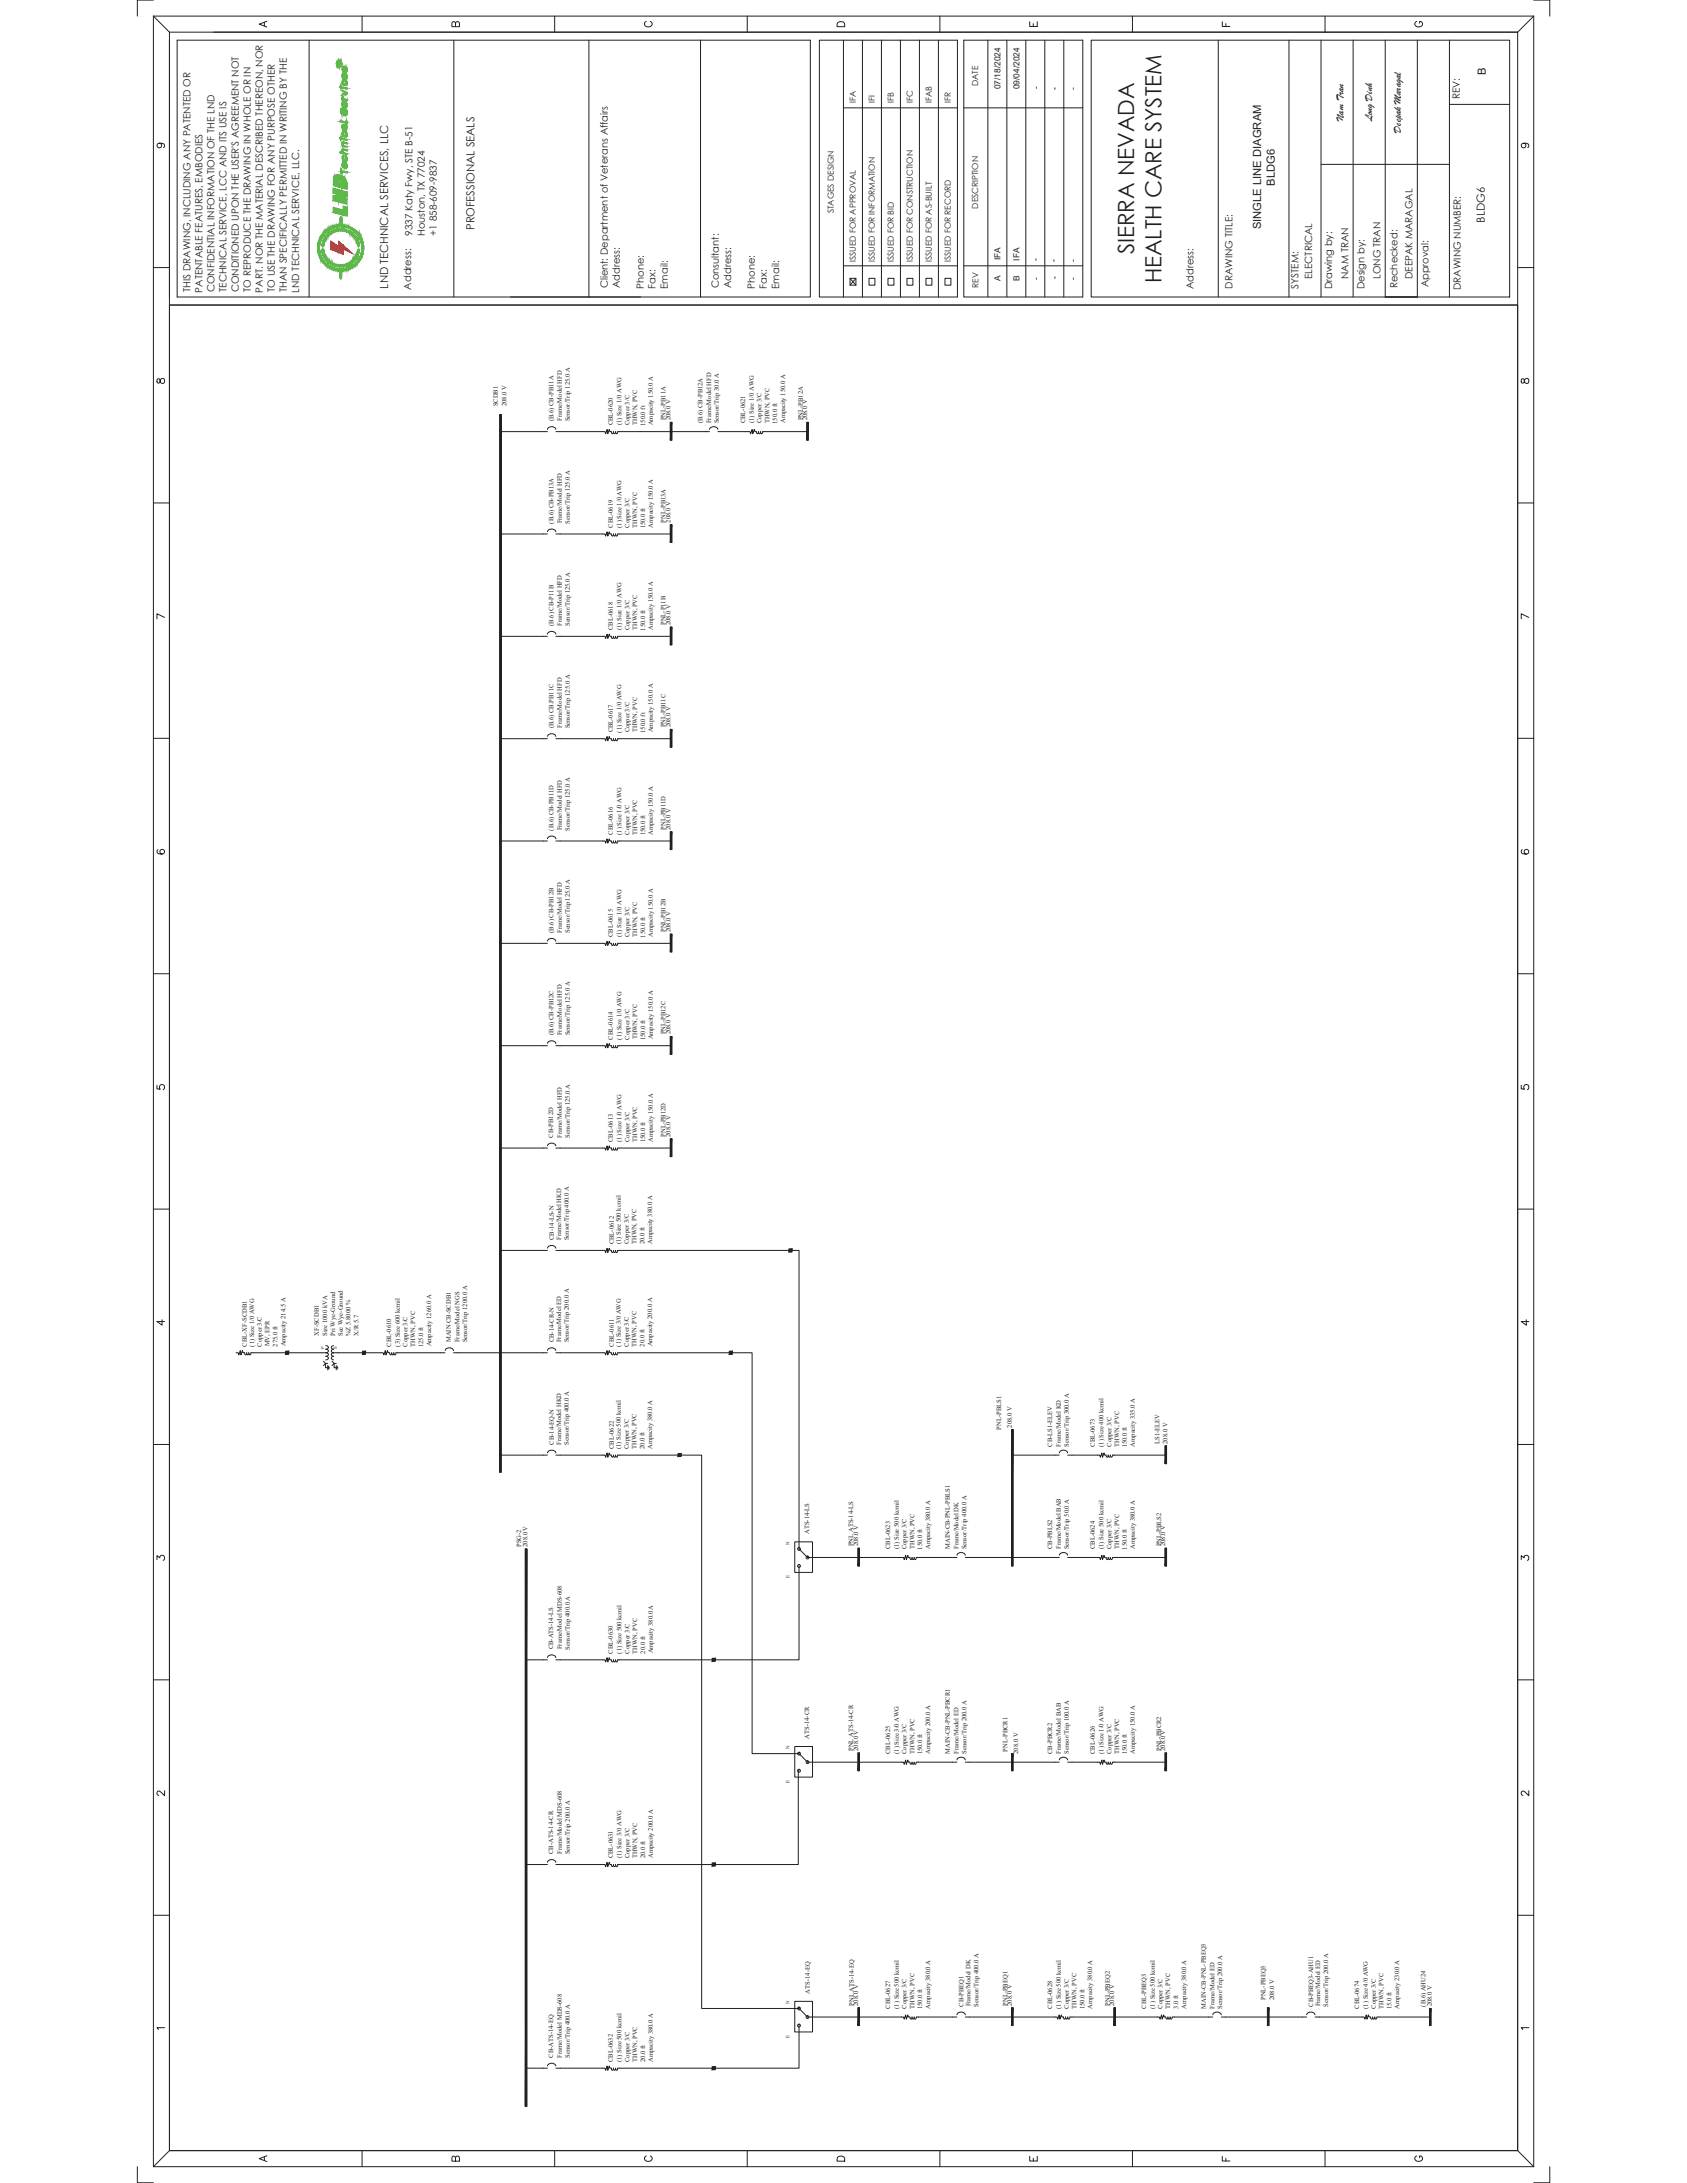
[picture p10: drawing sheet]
<svg xmlns="http://www.w3.org/2000/svg" width="216mm" height="279mm" viewBox="0 0 216 279" stroke-linecap="round" stroke-linejoin="round" font-family="sans-serif">
<defs><g id="words">
<g font-size="2.9" fill="#231f20">
<text x="145.2" y="32.6" transform="rotate(-90 145.2 32.6)">SIERRA NEVADA</text>
<text x="148.6" y="36.3" transform="rotate(-90 148.6 36.3)">HEALTH CARE SYSTEM</text>
</g>
<g font-size="1.4" fill="#231f20">
<text x="190.2" y="9.6" transform="rotate(-90 190.2 9.6)">B</text>
<text x="171.9" y="15.5" transform="rotate(-90 171.9 15.5)">Nam Tran</text>
<text x="175.6" y="15.5" transform="rotate(-90 175.6 15.5)">Long Dinh</text>
<text x="179.3" y="17" transform="rotate(-90 179.3 17)">Deepak Maragal</text>
<text x="163.1" y="23.8" transform="rotate(-90 163.1 23.8)">BLDG6</text>
<text x="60.7" y="29.4" transform="rotate(-90 60.7 29.4)">PROFESSIONAL SEALS</text>
<text x="161.4" y="29.3" transform="rotate(-90 161.4 29.3)">SINGLE LINE DIAGRAM</text>
<text x="190" y="28.5" transform="rotate(-90 190 28.5)">BLDG6</text>
<text x="49.7" y="36.9" transform="rotate(-90 49.7 36.9)">LND TECHNICAL SERVICES, LLC</text>
</g>
<g font-size="1.3" fill="#231f20">
<text x="186.8" y="12.7" transform="rotate(-90 186.8 12.7)">REV:</text>
<text x="52.8" y="30.2" transform="rotate(-90 52.8 30.2)">9337 Katy Fwy, STE B-51</text>
<text x="54.4" y="30.2" transform="rotate(-90 54.4 30.2)">Houston, TX 77024</text>
<text x="55.9" y="30.2" transform="rotate(-90 55.9 30.2)">+1 858-609-9837</text>
<text x="167.9" y="35.7" transform="rotate(-90 167.9 35.7)">ELECTRICAL</text>
<text x="172.6" y="35.7" transform="rotate(-90 172.6 35.7)">NAM TRAN</text>
<text x="176.7" y="35.7" transform="rotate(-90 176.7 35.7)">LONG TRAN</text>
<text x="180.8" y="35.7" transform="rotate(-90 180.8 35.7)">DEEPAK MARAGAL</text>
<text x="24.4" y="37.4" transform="rotate(-90 24.4 37.4)">THIS DRAWING, INCLUDING ANY PATENTED OR</text>
<text x="25.9" y="37.5" transform="rotate(-90 25.9 37.5)">PATENTABLE FEATURES, EMBODIES</text>
<text x="27.5" y="37.4" transform="rotate(-90 27.5 37.4)">CONFIDENTIAL INFORMATION OF THE LND</text>
<text x="29" y="37.4" transform="rotate(-90 29 37.4)">TECHNICAL SERVICE, LCC AND ITS USE IS</text>
<text x="30.5" y="37.4" transform="rotate(-90 30.5 37.4)">CONDITIONED UPON THE USER'S AGREEMENT NOT</text>
<text x="32.1" y="37.4" transform="rotate(-90 32.1 37.4)">TO REPRODUCE THE DRAWING IN WHOLE OR IN</text>
<text x="33.6" y="37.5" transform="rotate(-90 33.6 37.5)">PART. NOR THE MATERIAL DESCRIBED THEREON, NOR</text>
<text x="35.2" y="37.4" transform="rotate(-90 35.2 37.4)">TO USE THE DRAWING FOR ANY PURPOSE OTHER</text>
<text x="36.7" y="37.4" transform="rotate(-90 36.7 37.4)">THAN SPECIFICALLY PERMITTED IN WRITING BY THE</text>
<text x="38.3" y="37.5" transform="rotate(-90 38.3 37.5)">LND TECHNICAL SERVICE, LLC.</text>
<text x="52.6" y="37.1" transform="rotate(-90 52.6 37.1)">Address:</text>
<text x="77.8" y="36.9" transform="rotate(-90 77.8 36.9)">Client: Department of Veterans Affairs</text>
<text x="79.3" y="36.9" transform="rotate(-90 79.3 36.9)">Address:</text>
<text x="82.4" y="37" transform="rotate(-90 82.4 37)">Phone:</text>
<text x="83.9" y="37" transform="rotate(-90 83.9 37)">Fax:</text>
<text x="85.5" y="37" transform="rotate(-90 85.5 37)">Email:</text>
<text x="92" y="36.9" transform="rotate(-90 92 36.9)">Consultant:</text>
<text x="93.6" y="36.9" transform="rotate(-90 93.6 36.9)">Address:</text>
<text x="96.6" y="37" transform="rotate(-90 96.6 37)">Phone:</text>
<text x="98.1" y="37" transform="rotate(-90 98.1 37)">Fax:</text>
<text x="99.7" y="37" transform="rotate(-90 99.7 37)">Email:</text>
<text x="152.7" y="37" transform="rotate(-90 152.7 37)">Address:</text>
<text x="157.7" y="37" transform="rotate(-90 157.7 37)">DRAWING TITLE:</text>
<text x="166.2" y="36.9" transform="rotate(-90 166.2 36.9)">SYSTEM:</text>
<text x="170.5" y="37" transform="rotate(-90 170.5 37)">Drawing by:</text>
<text x="174.6" y="37" transform="rotate(-90 174.6 37)">Design by:</text>
<text x="178.8" y="36.9" transform="rotate(-90 178.8 36.9)">Rechecked:</text>
<text x="182.8" y="36.8" transform="rotate(-90 182.8 36.8)">Approval:</text>
<text x="187" y="37.1" transform="rotate(-90 187 37.1)">DRAWING NUMBER:</text>
</g>
<g font-size="1.1" fill="#231f20">
<text x="125.2" y="11" transform="rotate(-90 125.2 11)">DATE</text>
<text x="128" y="11.4" transform="rotate(-90 128 11.4)">07/18/2024</text>
<text x="130.5" y="11.4" transform="rotate(-90 130.5 11.4)">09/04/2024</text>
<text x="133" y="11.4" transform="rotate(-90 133 11.4)">-</text>
<text x="135.3" y="11.5" transform="rotate(-90 135.3 11.5)">-</text>
<text x="137.7" y="11.6" transform="rotate(-90 137.7 11.6)">-</text>
<text x="109.5" y="13.2" transform="rotate(-90 109.5 13.2)">IFA</text>
<text x="111.9" y="13.2" transform="rotate(-90 111.9 13.2)">IFI</text>
<text x="114.4" y="13.2" transform="rotate(-90 114.4 13.2)">IFB</text>
<text x="116.8" y="13.2" transform="rotate(-90 116.8 13.2)">IFC</text>
<text x="119.2" y="13.2" transform="rotate(-90 119.2 13.2)">IFAB</text>
<text x="121.7" y="13.2" transform="rotate(-90 121.7 13.2)">IFR</text>
<text x="106.7" y="27.3" transform="rotate(-90 106.7 27.3)">STAGES DESIGN</text>
<text x="125.2" y="26.7" transform="rotate(-90 125.2 26.7)">DESCRIPTION</text>
<text x="109.5" y="33.6" transform="rotate(-90 109.5 33.6)">ISSUED FOR APPROVAL</text>
<text x="111.9" y="33.6" transform="rotate(-90 111.9 33.6)">ISSUED FOR INFORMATION</text>
<text x="114.4" y="33.6" transform="rotate(-90 114.4 33.6)">ISSUED FOR BID</text>
<text x="116.8" y="33.6" transform="rotate(-90 116.8 33.6)">ISSUED FOR CONSTRUCTION</text>
<text x="119.2" y="33.6" transform="rotate(-90 119.2 33.6)">ISSUED FOR AS-BUILT</text>
<text x="121.7" y="33.6" transform="rotate(-90 121.7 33.6)">ISSUED FOR RECORD</text>
<text x="128" y="33.3" transform="rotate(-90 128 33.3)">IFA</text>
<text x="128" y="36" transform="rotate(-90 128 36)">A</text>
<text x="130.5" y="36" transform="rotate(-90 130.5 36)">B</text>
<text x="130.5" y="33.4" transform="rotate(-90 130.5 33.4)">IFA</text>
<text x="132.8" y="33.4" transform="rotate(-90 132.8 33.4)">-</text>
<text x="132.9" y="35.8" transform="rotate(-90 132.9 35.8)">-</text>
<text x="135.2" y="33.5" transform="rotate(-90 135.2 33.5)">-</text>
<text x="135.3" y="35.8" transform="rotate(-90 135.3 35.8)">-</text>
<text x="137.7" y="35.8" transform="rotate(-90 137.7 35.8)">-</text>
<text x="137.7" y="33.5" transform="rotate(-90 137.7 33.5)">-</text>
<text x="125.2" y="36.9" transform="rotate(-90 125.2 36.9)">REV</text>
</g>
<g font-size=".8" fill="#231f20">
<text x="63.7" y="52" transform="rotate(-90 63.7 52)">SCDB1</text>
<text x="64.8" y="52" transform="rotate(-90 64.8 52)">208.0 V</text>
<text x="70.8" y="53.9" transform="rotate(-90 70.8 53.9)">(B.6) CB-PB11A</text>
<text x="71.9" y="53.9" transform="rotate(-90 71.9 53.9)">Frame/Model HFD</text>
<text x="72.9" y="53.9" transform="rotate(-90 72.9 53.9)">Sensor/Trip 125.0 A</text>
<text x="85.2" y="53.8" transform="rotate(-90 85.2 53.8)">PNL-PB11A</text>
<text x="85.8" y="53.8" transform="rotate(-90 85.8 53.8)">208.0 V</text>
<text x="102.7" y="53.8" transform="rotate(-90 102.7 53.8)">PNL-PB12A</text>
<text x="103.3" y="53.8" transform="rotate(-90 103.3 53.8)">208.0 V</text>
<text x="78.4" y="54.5" transform="rotate(-90 78.4 54.5)">CBL-0620</text>
<text x="79.6" y="54.5" transform="rotate(-90 79.6 54.5)">(1) Size 1/0 AWG</text>
<text x="80.6" y="54.5" transform="rotate(-90 80.6 54.5)">Copper 3/C</text>
<text x="81.5" y="54.4" transform="rotate(-90 81.5 54.4)">THWN, PVC</text>
<text x="82.6" y="54.5" transform="rotate(-90 82.6 54.5)">150.0 ft</text>
<text x="83.6" y="54.4" transform="rotate(-90 83.6 54.4)">Ampacity 150.0 A</text>
<text x="89.9" y="54.2" transform="rotate(-90 89.9 54.2)">(B.6) CB-PB12A</text>
<text x="91" y="54.2" transform="rotate(-90 91 54.2)">Frame/Model HFD</text>
<text x="92" y="54.2" transform="rotate(-90 92 54.2)">Sensor/Trip 30.0 A</text>
<text x="95.4" y="54.2" transform="rotate(-90 95.4 54.2)">CBL-0621</text>
<text x="96.5" y="54.2" transform="rotate(-90 96.5 54.2)">(1) Size 1/0 AWG</text>
<text x="97.5" y="54.2" transform="rotate(-90 97.5 54.2)">Copper 3/C</text>
<text x="98.5" y="54.2" transform="rotate(-90 98.5 54.2)">THWN, PVC</text>
<text x="99.5" y="54.3" transform="rotate(-90 99.5 54.3)">150.0 ft</text>
<text x="100.5" y="54.2" transform="rotate(-90 100.5 54.2)">Ampacity 150.0 A</text>
<text x="70.8" y="67" transform="rotate(-90 70.8 67)">(B.6) CB-PB13A</text>
<text x="71.9" y="67" transform="rotate(-90 71.9 67)">Frame/Model HFD</text>
<text x="72.9" y="67" transform="rotate(-90 72.9 67)">Sensor/Trip 125.0 A</text>
<text x="78.4" y="67.6" transform="rotate(-90 78.4 67.6)">CBL-0619</text>
<text x="79.6" y="67.6" transform="rotate(-90 79.6 67.6)">(1) Size 1/0 AWG</text>
<text x="80.6" y="67.6" transform="rotate(-90 80.6 67.6)">Copper 3/C</text>
<text x="81.5" y="67.5" transform="rotate(-90 81.5 67.5)">THWN, PVC</text>
<text x="82.6" y="67.6" transform="rotate(-90 82.6 67.6)">150.0 ft</text>
<text x="83.6" y="67.5" transform="rotate(-90 83.6 67.5)">Ampacity 150.0 A</text>
<text x="85.2" y="66.9" transform="rotate(-90 85.2 66.9)">PNL-PB13A</text>
<text x="85.8" y="66.9" transform="rotate(-90 85.8 66.9)">208.0 V</text>
<text x="70.8" y="80.1" transform="rotate(-90 70.8 80.1)">(B.6) CB-P11B</text>
<text x="71.9" y="80.1" transform="rotate(-90 71.9 80.1)">Frame/Model HFD</text>
<text x="72.9" y="80.1" transform="rotate(-90 72.9 80.1)">Sensor/Trip 125.0 A</text>
<text x="78.4" y="80.7" transform="rotate(-90 78.4 80.7)">CBL-0618</text>
<text x="79.6" y="80.7" transform="rotate(-90 79.6 80.7)">(1) Size 1/0 AWG</text>
<text x="80.6" y="80.7" transform="rotate(-90 80.6 80.7)">Copper 3/C</text>
<text x="81.5" y="80.6" transform="rotate(-90 81.5 80.6)">THWN, PVC</text>
<text x="82.6" y="80.7" transform="rotate(-90 82.6 80.7)">150.0 ft</text>
<text x="83.6" y="80.6" transform="rotate(-90 83.6 80.6)">Ampacity 150.0 A</text>
<text x="85.2" y="80" transform="rotate(-90 85.2 80)">PNL-P11B</text>
<text x="85.8" y="80" transform="rotate(-90 85.8 80)">208.0 V</text>
<text x="70.8" y="93.2" transform="rotate(-90 70.8 93.2)">(B.6) CB.PB11C</text>
<text x="71.9" y="93.2" transform="rotate(-90 71.9 93.2)">Frame/Model HFD</text>
<text x="72.9" y="93.2" transform="rotate(-90 72.9 93.2)">Sensor/Trip 125.0 A</text>
<text x="78.4" y="93.7" transform="rotate(-90 78.4 93.7)">CBL-0617</text>
<text x="79.6" y="93.8" transform="rotate(-90 79.6 93.8)">(1) Size 1/0 AWG</text>
<text x="80.6" y="93.7" transform="rotate(-90 80.6 93.7)">Copper 3/C</text>
<text x="81.5" y="93.7" transform="rotate(-90 81.5 93.7)">THWN, PVC</text>
<text x="82.6" y="93.8" transform="rotate(-90 82.6 93.8)">150.0 ft</text>
<text x="83.6" y="93.7" transform="rotate(-90 83.6 93.7)">Ampacity 150.0 A</text>
<text x="85.2" y="93.1" transform="rotate(-90 85.2 93.1)">PNL-PB11C</text>
<text x="85.8" y="93.1" transform="rotate(-90 85.8 93.1)">208.0 V</text>
<text x="70.8" y="106.3" transform="rotate(-90 70.8 106.3)">(B.6) CB-PB11D</text>
<text x="71.9" y="106.3" transform="rotate(-90 71.9 106.3)">Frame/Model HFD</text>
<text x="72.9" y="106.3" transform="rotate(-90 72.9 106.3)">Sensor/Trip 125.0 A</text>
<text x="78.4" y="106.9" transform="rotate(-90 78.4 106.9)">CBL-0616</text>
<text x="79.6" y="106.9" transform="rotate(-90 79.6 106.9)">(1) Size 1/0 AWG</text>
<text x="80.6" y="106.9" transform="rotate(-90 80.6 106.9)">Copper 3/C</text>
<text x="81.5" y="106.9" transform="rotate(-90 81.5 106.9)">THWN, PVC</text>
<text x="82.6" y="106.9" transform="rotate(-90 82.6 106.9)">150.0 ft</text>
<text x="83.6" y="106.8" transform="rotate(-90 83.6 106.8)">Ampacity 150.0 A</text>
<text x="85.2" y="106.2" transform="rotate(-90 85.2 106.2)">PNL-PB11D</text>
<text x="85.8" y="106.2" transform="rotate(-90 85.8 106.2)">208.0 V</text>
<text x="70.8" y="119.4" transform="rotate(-90 70.8 119.4)">(B.6) CB-PB12B</text>
<text x="71.9" y="119.4" transform="rotate(-90 71.9 119.4)">Frame/Model HFD</text>
<text x="72.9" y="119.4" transform="rotate(-90 72.9 119.4)">Sensor/Trip 125.0 A</text>
<text x="78.4" y="120" transform="rotate(-90 78.4 120)">CBL-0615</text>
<text x="79.6" y="120" transform="rotate(-90 79.6 120)">(1) Size 1/0 AWG</text>
<text x="80.6" y="120" transform="rotate(-90 80.6 120)">Copper 3/C</text>
<text x="81.5" y="120" transform="rotate(-90 81.5 120)">THWN, PVC</text>
<text x="83.6" y="119.9" transform="rotate(-90 83.6 119.9)">Ampacity 150.0 A</text>
<text x="85.2" y="119.3" transform="rotate(-90 85.2 119.3)">PNL-PB12B</text>
<text x="85.8" y="119.3" transform="rotate(-90 85.8 119.3)">208.0 V</text>
<text x="82.6" y="120" transform="rotate(-90 82.6 120)">150.0 ft</text>
<text x="70.8" y="132.5" transform="rotate(-90 70.8 132.5)">(B.6) CB-PB12C</text>
<text x="71.9" y="132.5" transform="rotate(-90 71.9 132.5)">Frame/Model HFD</text>
<text x="72.9" y="132.5" transform="rotate(-90 72.9 132.5)">Sensor/Trip 125.0 A</text>
<text x="78.4" y="133.1" transform="rotate(-90 78.4 133.1)">CBL-0614</text>
<text x="79.6" y="133.1" transform="rotate(-90 79.6 133.1)">(1) Size 1/0 AWG</text>
<text x="80.6" y="133.1" transform="rotate(-90 80.6 133.1)">Copper 3/C</text>
<text x="81.5" y="133" transform="rotate(-90 81.5 133)">THWN, PVC</text>
<text x="82.6" y="133.1" transform="rotate(-90 82.6 133.1)">150.0 ft</text>
<text x="83.6" y="133" transform="rotate(-90 83.6 133)">Ampacity 150.0 A</text>
<text x="85.2" y="132.4" transform="rotate(-90 85.2 132.4)">PNL-PB12C</text>
<text x="85.8" y="132.4" transform="rotate(-90 85.8 132.4)">208.0 V</text>
<text x="70.8" y="145.6" transform="rotate(-90 70.8 145.6)">CB-PB12D</text>
<text x="71.9" y="145.6" transform="rotate(-90 71.9 145.6)">Frame/Model HFD</text>
<text x="72.9" y="145.6" transform="rotate(-90 72.9 145.6)">Sensor/Trip 125.0 A</text>
<text x="78.4" y="146.2" transform="rotate(-90 78.4 146.2)">CBL-0613</text>
<text x="79.6" y="146.2" transform="rotate(-90 79.6 146.2)">(1) Size 1/0 AWG</text>
<text x="80.6" y="146.2" transform="rotate(-90 80.6 146.2)">Copper 3/C</text>
<text x="81.5" y="146.1" transform="rotate(-90 81.5 146.1)">THWN, PVC</text>
<text x="82.6" y="146.2" transform="rotate(-90 82.6 146.2)">150.0 ft</text>
<text x="83.6" y="146.1" transform="rotate(-90 83.6 146.1)">Ampacity 150.0 A</text>
<text x="85.2" y="145.5" transform="rotate(-90 85.2 145.5)">PNL-PB12D</text>
<text x="85.8" y="145.5" transform="rotate(-90 85.8 145.5)">208.0 V</text>
<text x="70.9" y="158.7" transform="rotate(-90 70.9 158.7)">CB-14-LS-N</text>
<text x="71.8" y="158.7" transform="rotate(-90 71.8 158.7)">Frame/Model HKD</text>
<text x="72.8" y="158.7" transform="rotate(-90 72.8 158.7)">Sensor/Trip 400.0 A</text>
<text x="78.5" y="159.3" transform="rotate(-90 78.5 159.3)">CBL-0612</text>
<text x="79.5" y="159.3" transform="rotate(-90 79.5 159.3)">(1) Size 500 kcmil</text>
<text x="80.5" y="159.3" transform="rotate(-90 80.5 159.3)">Copper 3/C</text>
<text x="81.4" y="159.2" transform="rotate(-90 81.4 159.2)">THWN, PVC</text>
<text x="82.5" y="159.2" transform="rotate(-90 82.5 159.2)">20.0 ft</text>
<text x="83.5" y="159.2" transform="rotate(-90 83.5 159.2)">Ampacity 380.0 A</text>
<text x="31.6" y="172.4" transform="rotate(-90 31.6 172.4)">CBL-XF-SCDB1</text>
<text x="32.5" y="172.4" transform="rotate(-90 32.5 172.4)">(1) Size 1/0 AWG</text>
<text x="33.5" y="172.4" transform="rotate(-90 33.5 172.4)">Copper 3/C</text>
<text x="34.5" y="172.3" transform="rotate(-90 34.5 172.3)">MV, EPR</text>
<text x="35.5" y="172.3" transform="rotate(-90 35.5 172.3)">275.0 ft</text>
<text x="36.5" y="172.3" transform="rotate(-90 36.5 172.3)">Ampacity 214.5 A</text>
<text x="40.8" y="171" transform="rotate(-90 40.8 171)">XF-SCDB1</text>
<text x="41.9" y="171" transform="rotate(-90 41.9 171)">Size 1000 kVA</text>
<text x="42.9" y="171" transform="rotate(-90 42.9 171)">Pri Wye-Ground</text>
<text x="43.9" y="171" transform="rotate(-90 43.9 171)">Sec Wye-Ground</text>
<text x="44.9" y="171" transform="rotate(-90 44.9 171)">%Z 5.8000 %</text>
<text x="45.9" y="171" transform="rotate(-90 45.9 171)">X/R 5.7</text>
<text x="50.1" y="172.4" transform="rotate(-90 50.1 172.4)">CBL-0610</text>
<text x="51.2" y="172.4" transform="rotate(-90 51.2 172.4)">(3) Size 600 kcmil</text>
<text x="52.2" y="172.4" transform="rotate(-90 52.2 172.4)">Copper 3/C</text>
<text x="53.2" y="172.3" transform="rotate(-90 53.2 172.3)">THWN, PVC</text>
<text x="54.2" y="172.4" transform="rotate(-90 54.2 172.4)">125.0 ft</text>
<text x="55.2" y="172.3" transform="rotate(-90 55.2 172.3)">Ampacity 1260.0 A</text>
<text x="57.7" y="171.8" transform="rotate(-90 57.7 171.8)">MAIN CB-SCDB1</text>
<text x="58.8" y="171.8" transform="rotate(-90 58.8 171.8)">Frame/Model NGS</text>
<text x="59.8" y="171.8" transform="rotate(-90 59.8 171.8)">Sensor/Trip 1200.0 A</text>
<text x="70.9" y="171.8" transform="rotate(-90 70.9 171.8)">CB-14-CR-N</text>
<text x="71.8" y="171.8" transform="rotate(-90 71.8 171.8)">Frame/Model ED</text>
<text x="72.8" y="171.8" transform="rotate(-90 72.8 171.8)">Sensor/Trip 200.0 A</text>
<text x="78.5" y="172.4" transform="rotate(-90 78.5 172.4)">CBL-0611</text>
<text x="79.5" y="172.4" transform="rotate(-90 79.5 172.4)">(1) Size 3/0 AWG</text>
<text x="80.5" y="172.4" transform="rotate(-90 80.5 172.4)">Copper 3/C</text>
<text x="81.4" y="172.3" transform="rotate(-90 81.4 172.3)">THWN, PVC</text>
<text x="82.5" y="172.3" transform="rotate(-90 82.5 172.3)">20.0 ft</text>
<text x="83.5" y="172.3" transform="rotate(-90 83.5 172.3)">Ampacity 200.0 A</text>
<text x="70.9" y="184.9" transform="rotate(-90 70.9 184.9)">CB-14-EQ-N</text>
<text x="71.8" y="184.9" transform="rotate(-90 71.8 184.9)">Frame/Model HKD</text>
<text x="72.8" y="184.9" transform="rotate(-90 72.8 184.9)">Sensor/Trip 400.0 A</text>
<text x="78.5" y="185.5" transform="rotate(-90 78.5 185.5)">CBL-0622</text>
<text x="79.5" y="185.5" transform="rotate(-90 79.5 185.5)">(1) Size 500 kcmil</text>
<text x="80.5" y="185.5" transform="rotate(-90 80.5 185.5)">Copper 3/C</text>
<text x="81.4" y="185.4" transform="rotate(-90 81.4 185.4)">THWN, PVC</text>
<text x="82.5" y="185.4" transform="rotate(-90 82.5 185.4)">20.0 ft</text>
<text x="83.5" y="185.4" transform="rotate(-90 83.5 185.4)">Ampacity 380.0 A</text>
<text x="128.1" y="183" transform="rotate(-90 128.1 183)">PNL-PBLS1</text>
<text x="129.5" y="182.7" transform="rotate(-90 129.5 182.7)">208.0 V</text>
<text x="134.7" y="185.2" transform="rotate(-90 134.7 185.2)">CB-LS1-ELEV</text>
<text x="135.8" y="185.2" transform="rotate(-90 135.8 185.2)">Frame/Model KD</text>
<text x="136.8" y="185.2" transform="rotate(-90 136.8 185.2)">Sensor/Trip 300.0 A</text>
<text x="140.1" y="185.2" transform="rotate(-90 140.1 185.2)">CBL-0673</text>
<text x="141.2" y="185.2" transform="rotate(-90 141.2 185.2)">(1) Size 400 kcmil</text>
<text x="142.2" y="185.2" transform="rotate(-90 142.2 185.2)">Copper 3/C</text>
<text x="143.2" y="185.2" transform="rotate(-90 143.2 185.2)">THWN, PVC</text>
<text x="144.2" y="185.2" transform="rotate(-90 144.2 185.2)">150.0 ft</text>
<text x="145.2" y="185.2" transform="rotate(-90 145.2 185.2)">Ampacity 335.0 A</text>
<text x="148.4" y="184.8" transform="rotate(-90 148.4 184.8)">LS1-ELEV</text>
<text x="149.4" y="184.8" transform="rotate(-90 149.4 184.8)">208.0 V</text>
<text x="66.7" y="198" transform="rotate(-90 66.7 198)">PSG-2</text>
<text x="67.5" y="198" transform="rotate(-90 67.5 198)">208.0 V</text>
<text x="103.6" y="196.3" transform="rotate(-90 103.6 196.3)">ATS-14-LS</text>
<text x="109.2" y="197.9" transform="rotate(-90 109.2 197.9)">PNL ATS-14-LS</text>
<text x="109.8" y="197.9" transform="rotate(-90 109.8 197.9)">208.0 V</text>
<text x="148.6" y="197.9" transform="rotate(-90 148.6 197.9)">PNL-PBLS2</text>
<text x="149.1" y="197.9" transform="rotate(-90 149.1 197.9)">208.0 V</text>
<text x="113.9" y="198.3" transform="rotate(-90 113.9 198.3)">CBL-0623</text>
<text x="115" y="198.3" transform="rotate(-90 115 198.3)">(1) Size 500 kcmil</text>
<text x="116" y="198.3" transform="rotate(-90 116 198.3)">Copper 3/C</text>
<text x="117" y="198.3" transform="rotate(-90 117 198.3)">THWN, PVC</text>
<text x="118" y="198.3" transform="rotate(-90 118 198.3)">150.0 ft</text>
<text x="119" y="198.3" transform="rotate(-90 119 198.3)">Ampacity 380.0 A</text>
<text x="121.6" y="198.3" transform="rotate(-90 121.6 198.3)">MAIN-CB-PNL-PBLS1</text>
<text x="122.7" y="198.3" transform="rotate(-90 122.7 198.3)">Frame/Model DK</text>
<text x="123.7" y="198.3" transform="rotate(-90 123.7 198.3)">Sensor/Trip 400.0 A</text>
<text x="134.7" y="198.3" transform="rotate(-90 134.7 198.3)">CB-PBLS2</text>
<text x="135.8" y="198.3" transform="rotate(-90 135.8 198.3)">Frame/Model BAB</text>
<text x="136.8" y="198.3" transform="rotate(-90 136.8 198.3)">Sensor/Trip 50.0 A</text>
<text x="140.1" y="198.3" transform="rotate(-90 140.1 198.3)">CBL-0624</text>
<text x="141.2" y="198.3" transform="rotate(-90 141.2 198.3)">(1) Size 500 kcmil</text>
<text x="142.2" y="198.3" transform="rotate(-90 142.2 198.3)">Copper 3/C</text>
<text x="143.2" y="198.3" transform="rotate(-90 143.2 198.3)">THWN, PVC</text>
<text x="144.2" y="198.3" transform="rotate(-90 144.2 198.3)">150.0 ft</text>
<text x="145.2" y="198.3" transform="rotate(-90 145.2 198.3)">Ampacity 380.0 A</text>
<text x="70.8" y="211.1" transform="rotate(-90 70.8 211.1)">CB-ATS-14-LS</text>
<text x="71.9" y="211.1" transform="rotate(-90 71.9 211.1)">Frame/Model MDS-608</text>
<text x="72.9" y="211.1" transform="rotate(-90 72.9 211.1)">Sensor/Trip 400.0 A</text>
<text x="78.4" y="211.7" transform="rotate(-90 78.4 211.7)">CBL-0630</text>
<text x="79.6" y="211.7" transform="rotate(-90 79.6 211.7)">(1) Size 500 kcmil</text>
<text x="80.6" y="211.7" transform="rotate(-90 80.6 211.7)">Copper 3/C</text>
<text x="81.5" y="211.6" transform="rotate(-90 81.5 211.6)">THWN, PVC</text>
<text x="82.6" y="211.6" transform="rotate(-90 82.6 211.6)">20.0 ft</text>
<text x="83.6" y="211.6" transform="rotate(-90 83.6 211.6)">Ampacity 380.0 A</text>
<text x="103.6" y="222.5" transform="rotate(-90 103.6 222.5)">ATS-14-CR</text>
<text x="109.2" y="224.1" transform="rotate(-90 109.2 224.1)">PNL ATS-14-CR</text>
<text x="109.8" y="224.1" transform="rotate(-90 109.8 224.1)">208.0 V</text>
<text x="113.9" y="224.5" transform="rotate(-90 113.9 224.5)">CBL-0625</text>
<text x="115" y="224.5" transform="rotate(-90 115 224.5)">(1) Size 3/0 AWG</text>
<text x="116" y="224.5" transform="rotate(-90 116 224.5)">Copper 3/C</text>
<text x="117" y="224.5" transform="rotate(-90 117 224.5)">THWN, PVC</text>
<text x="118" y="224.5" transform="rotate(-90 118 224.5)">150.0 ft</text>
<text x="119" y="224.5" transform="rotate(-90 119 224.5)">Ampacity 200.0 A</text>
<text x="121.6" y="224.5" transform="rotate(-90 121.6 224.5)">MAIN-CB-PNL-PBCR1</text>
<text x="122.7" y="224.5" transform="rotate(-90 122.7 224.5)">Frame/Model ED</text>
<text x="123.7" y="224.5" transform="rotate(-90 123.7 224.5)">Sensor/Trip 200.0 A</text>
<text x="128.9" y="224.2" transform="rotate(-90 128.9 224.2)">PNL-PBCR1</text>
<text x="130.3" y="224.5" transform="rotate(-90 130.3 224.5)">208.0 V</text>
<text x="134.7" y="224.5" transform="rotate(-90 134.7 224.5)">CB-PBCR2</text>
<text x="135.8" y="224.5" transform="rotate(-90 135.8 224.5)">Frame/Model BAB</text>
<text x="136.8" y="224.5" transform="rotate(-90 136.8 224.5)">Sensor/Trip 100.0 A</text>
<text x="140.1" y="224.5" transform="rotate(-90 140.1 224.5)">CBL-0626</text>
<text x="141.2" y="224.5" transform="rotate(-90 141.2 224.5)">(1) Size 1/0 AWG</text>
<text x="142.2" y="224.5" transform="rotate(-90 142.2 224.5)">Copper 3/C</text>
<text x="143.2" y="224.5" transform="rotate(-90 143.2 224.5)">THWN, PVC</text>
<text x="144.2" y="224.5" transform="rotate(-90 144.2 224.5)">150.0 ft</text>
<text x="145.2" y="224.5" transform="rotate(-90 145.2 224.5)">Ampacity 150.0 A</text>
<text x="148.6" y="224.1" transform="rotate(-90 148.6 224.1)">PNL-PBCR2</text>
<text x="149.1" y="224.1" transform="rotate(-90 149.1 224.1)">208.0 V</text>
<text x="70.8" y="237.3" transform="rotate(-90 70.8 237.3)">CB-ATS-14-CR</text>
<text x="71.9" y="237.3" transform="rotate(-90 71.9 237.3)">Frame/Model MDS-608</text>
<text x="72.9" y="237.3" transform="rotate(-90 72.9 237.3)">Sensor/Trip 200.0 A</text>
<text x="78.4" y="237.8" transform="rotate(-90 78.4 237.8)">CBL-0631</text>
<text x="79.6" y="237.9" transform="rotate(-90 79.6 237.9)">(1) Size 3/0 AWG</text>
<text x="80.6" y="237.8" transform="rotate(-90 80.6 237.8)">Copper 3/C</text>
<text x="81.5" y="237.8" transform="rotate(-90 81.5 237.8)">THWN, PVC</text>
<text x="82.6" y="237.8" transform="rotate(-90 82.6 237.8)">20.0 ft</text>
<text x="83.6" y="237.8" transform="rotate(-90 83.6 237.8)">Ampacity 200.0 A</text>
<text x="103.6" y="255.2" transform="rotate(-90 103.6 255.2)">ATS-14-EQ</text>
<text x="109.3" y="256.7" transform="rotate(-90 109.3 256.7)">PNL ATS-14-EQ</text>
<text x="109.8" y="256.7" transform="rotate(-90 109.8 256.7)">208.0 V</text>
<text x="113.9" y="257.1" transform="rotate(-90 113.9 257.1)">CBL-0627</text>
<text x="115" y="257.1" transform="rotate(-90 115 257.1)">(1) Size 500 kcmil</text>
<text x="116" y="257.1" transform="rotate(-90 116 257.1)">Copper 3/C</text>
<text x="117" y="257.1" transform="rotate(-90 117 257.1)">THWN, PVC</text>
<text x="118" y="257.2" transform="rotate(-90 118 257.2)">150.0 ft</text>
<text x="119" y="257.1" transform="rotate(-90 119 257.1)">Ampacity 380.0 A</text>
<text x="123.3" y="256.8" transform="rotate(-90 123.3 256.8)">CB-PBEQ1</text>
<text x="124.2" y="256.8" transform="rotate(-90 124.2 256.8)">Frame/Model DK</text>
<text x="125.2" y="256.8" transform="rotate(-90 125.2 256.8)">Sensor/Trip 400.0 A</text>
<text x="128.9" y="256.7" transform="rotate(-90 128.9 256.7)">PNL-PBEQ1</text>
<text x="129.5" y="256.7" transform="rotate(-90 129.5 256.7)">208.0 V</text>
<text x="134.7" y="257.1" transform="rotate(-90 134.7 257.1)">CBL-0628</text>
<text x="135.8" y="257.1" transform="rotate(-90 135.8 257.1)">(1) Size 500 kcmil</text>
<text x="136.8" y="257.1" transform="rotate(-90 136.8 257.1)">Copper 3/C</text>
<text x="137.8" y="257.1" transform="rotate(-90 137.8 257.1)">THWN, PVC</text>
<text x="138.8" y="257.2" transform="rotate(-90 138.8 257.2)">150.0 ft</text>
<text x="139.8" y="257.1" transform="rotate(-90 139.8 257.1)">Ampacity 380.0 A</text>
<text x="142" y="256.7" transform="rotate(-90 142 256.7)">PNL-PBEQ2</text>
<text x="142.6" y="256.7" transform="rotate(-90 142.6 256.7)">208.0 V</text>
<text x="146.7" y="257.1" transform="rotate(-90 146.7 257.1)">CBL-PBEQ3</text>
<text x="147.8" y="257.1" transform="rotate(-90 147.8 257.1)">(1) Size 500 kcmil</text>
<text x="148.8" y="257.1" transform="rotate(-90 148.8 257.1)">Copper 3/C</text>
<text x="149.8" y="257.1" transform="rotate(-90 149.8 257.1)">THWN, PVC</text>
<text x="150.8" y="257.1" transform="rotate(-90 150.8 257.1)">3.0 ft</text>
<text x="151.8" y="257.1" transform="rotate(-90 151.8 257.1)">Ampacity 380.0 A</text>
<text x="154.3" y="257.1" transform="rotate(-90 154.3 257.1)">MAIN-CB-PNL-PBEQ3</text>
<text x="155.4" y="257.1" transform="rotate(-90 155.4 257.1)">Frame/Model ED</text>
<text x="156.4" y="257.1" transform="rotate(-90 156.4 257.1)">Sensor/Trip 200.0 A</text>
<text x="162" y="256" transform="rotate(-90 162 256)">PNL-PBEQ3</text>
<text x="163" y="256" transform="rotate(-90 163 256)">208.0 V</text>
<text x="168.1" y="256.8" transform="rotate(-90 168.1 256.8)">CB-PBEQ3-AHU1</text>
<text x="169" y="256.8" transform="rotate(-90 169 256.8)">Frame/Model ED</text>
<text x="170" y="256.8" transform="rotate(-90 170 256.8)">Sensor/Trip 200.0 A</text>
<text x="174" y="257.1" transform="rotate(-90 174 257.1)">CBL-0674</text>
<text x="175.1" y="257.1" transform="rotate(-90 175.1 257.1)">(1) Size 4/0 AWG</text>
<text x="176.1" y="257.1" transform="rotate(-90 176.1 257.1)">Copper 3/C</text>
<text x="177.1" y="257.1" transform="rotate(-90 177.1 257.1)">THWN, PVC</text>
<text x="178.1" y="257.2" transform="rotate(-90 178.1 257.2)">15.0 ft</text>
<text x="179.1" y="257.1" transform="rotate(-90 179.1 257.1)">Ampacity 230.0 A</text>
<text x="182.4" y="256.8" transform="rotate(-90 182.4 256.8)">(B.6) AHU24</text>
<text x="183.2" y="256.8" transform="rotate(-90 183.2 256.8)">208.0 V</text>
<text x="70.8" y="263.4" transform="rotate(-90 70.8 263.4)">CB-ATS-14-EQ</text>
<text x="71.9" y="263.4" transform="rotate(-90 71.9 263.4)">Frame/Model MDS-608</text>
<text x="72.9" y="263.4" transform="rotate(-90 72.9 263.4)">Sensor/Trip 400.0 A</text>
<text x="78.4" y="263.9" transform="rotate(-90 78.4 263.9)">CBL-0632</text>
<text x="79.6" y="263.9" transform="rotate(-90 79.6 263.9)">(1) Size 500 kcmil</text>
<text x="80.6" y="263.9" transform="rotate(-90 80.6 263.9)">Copper 3/C</text>
<text x="81.5" y="263.9" transform="rotate(-90 81.5 263.9)">THWN, PVC</text>
<text x="82.6" y="263.9" transform="rotate(-90 82.6 263.9)">20.0 ft</text>
<text x="83.6" y="263.9" transform="rotate(-90 83.6 263.9)">Ampacity 380.0 A</text>
</g>
<g font-size=".6" fill="#231f20">
<text x="101" y="197.7" transform="rotate(-90 101 197.7)">N</text>
<text x="101" y="202" transform="rotate(-90 101 202)">E</text>
<text x="101" y="223.9" transform="rotate(-90 101 223.9)">N</text>
<text x="101" y="228.2" transform="rotate(-90 101 228.2)">E</text>
<text x="101" y="256.5" transform="rotate(-90 101 256.5)">N</text>
<text x="101" y="260.8" transform="rotate(-90 101 260.8)">E</text>
</g>
<g font-size=".5" fill="#231f20">
<text x="41.5" y="172.6" transform="rotate(-90 41.5 172.6)">P</text>
<text x="43.1" y="172.6" transform="rotate(-90 43.1 172.6)">S</text>
</g>
</g></defs>
<g fill="none" stroke="#231f20" stroke-width=".13">
<path d="M19.6 0h-2v2.1M19.6 2.1l2.1 2M19.6 2.1v275.2M19.6 2.1h176.7M21.7 4.1h172.5v271.2M21.7 4.1v271.2M22.7 5.1h81v32.9h-38.4M58.1 5.1v32.9M75.4 5.1v32.9M126.4 5.1v32.9M128.9 5.1v32.9M138.6 5.1h-15.3v32.9h15.3"/>
<path d="M139.6 5.1h53.6v32.9h-53.6zM155.9 5.1v32.9M165 5.1v32.9M169.1 5.1v32.9M181.4 5.1v32.9h-4.1M185.5 13.4h7.7M185.5 5.1v32.9M196.3 0h2v2.1M196.3 2.1l-2.1 2h-166.9M196.3 2.1v275.2M21.7 39h172.5M22.7 38h59.3"/>
<path d="M123.3 34h15.3M21.1 259.5h-1l.2 .3M17.6 277.3v2.1h2M19.6 277.3h176.7M21.7 275.3l-2.1 2M21.7 275.3h172.5M33.8 276.1v.4M34.2 275.9l-1 .4 1 .4M194.2 275.3l2.1 2M198.3 277.3v2.1h-2"/>
</g>
<path d="M42.7 22.6v1.1zM42.7 22.6v1.2z" fill="#58ba48"/>
<path d="M42.7 22.6v1.1zM42.7 22.6v1.2z" fill="none" stroke="#58ba48" stroke-width=".13"/>
<path d="M42.9 22.5l-.2 .1v1.2zM42.9 22.5v1.3h-.2z" fill="#58ba48"/>
<path d="M42.9 22.5l-.2 1.3v-1.2zM42.9 22.5v1.3h-.2z" fill="none" stroke="#58ba48" stroke-width=".13"/>
<path d="M42.9 22.5v1.3l.2-1.4zM43.1 22.4v1.5l-.2-.1z" fill="#58ba48"/>
<path d="M42.9 22.5l.2-.1-.2 1.4zM43.1 22.4v1.5l-.2-.1z" fill="none" stroke="#58ba48" stroke-width=".13"/>
<path d="M43.1 22.4v1.5l.1-1.5zM43.2 22.4v1.5h-.1z" fill="#58ba48"/>
<path d="M43.1 22.4h.1l-.1 1.5zM43.2 22.4v1.5h-.1z" fill="none" stroke="#58ba48" stroke-width=".13"/>
<path d="M43.2 22.4v.9zM43.3 22.4l-.1 .9z" fill="#58ba48"/>
<path d="M43.2 22.4v.9zM43.3 22.4l-.1 .9z" fill="none" stroke="#58ba48" stroke-width=".13"/>
<path d="M43.2 23.3v.6zM43.3 23.3v.6z" fill="#58ba48"/>
<path d="M43.2 23.3v.6zM43.3 23.3v.6z" fill="none" stroke="#58ba48" stroke-width=".13"/>
<path d="M43.3 22.4v.7zM43.3 22.4v.7z" fill="#58ba48"/>
<path d="M43.3 22.4v.7z" fill="none" stroke="#58ba48" stroke-width=".13"/>
<path d="M42.6 24.1v.6l.8-.4zM42.6 24.7l.8-.4v.7z" fill="#58ba48"/>
<path d="M42.6 24.1l.8 .2-.8 .4zM42.6 24.7l.8-.4v.7z" fill="none" stroke="#58ba48" stroke-width=".13"/>
<path d="M42.6 25v.7l.8-.7zM42.6 25.7l.8-.7v.9z" fill="#58ba48"/>
<path d="M42.6 25h.8l-.8 .7zM42.6 25.7l.8-.7v.9z" fill="none" stroke="#58ba48" stroke-width=".13"/>
<path d="M43.3 22.4v.7l.1-.7zM43.4 22.4v.7h-.1z" fill="#58ba48"/>
<path d="M43.3 22.4h.1l-.1 .7zM43.4 22.4v.7h-.1z" fill="none" stroke="#58ba48" stroke-width=".13"/>
<path d="M43.4 22.4v.7l.1-.7zM43.5 22.4v.7h-.1z" fill="#58ba48"/>
<path d="M43.4 22.4h.1l-.1 .7zM43.5 22.4v.7h-.1z" fill="none" stroke="#58ba48" stroke-width=".13"/>
<path d="M43.5 22.4v.7l.1-.6zM43.6 22.5v.6h-.1z" fill="#58ba48"/>
<path d="M43.5 22.4l.1 .1-.1 .6zM43.6 22.5v.6h-.1z" fill="none" stroke="#58ba48" stroke-width=".13"/>
<path d="M43.6 22.5v.6zM43.6 22.5v.6z" fill="#58ba48"/>
<path d="M43.6 22.5v.6z" fill="none" stroke="#58ba48" stroke-width=".13"/>
<path d="M43.4 24.3v1.6l.3-1.5zM43.7 24.4v1.6l-.3-.1z" fill="#58ba48"/>
<path d="M43.4 24.3l.3 .1-.3 1.5zM43.7 24.4v1.6l-.3-.1z" fill="none" stroke="#58ba48" stroke-width=".13"/>
<path d="M43.3 23.3v.6l.4-.5zM43.7 23.4v.6l-.4-.1z" fill="#58ba48"/>
<path d="M43.3 23.3l.4 .1-.4 .5zM43.7 23.4v.6l-.4-.1z" fill="none" stroke="#58ba48" stroke-width=".13"/>
<path d="M43.6 22.5v.6l.2-.6zM43.8 22.5v.7l-.2-.1z" fill="#58ba48"/>
<path d="M43.6 22.5h.2l-.2 .6zM43.8 22.5v.7l-.2-.1z" fill="none" stroke="#58ba48" stroke-width=".13"/>
<path d="M43.7 23.4v.6zM43.8 23.4v.7z" fill="#58ba48"/>
<path d="M43.7 23.4v.6zM43.8 23.4v.7z" fill="none" stroke="#58ba48" stroke-width=".13"/>
<path d="M43.8 22.5v.7zM43.8 22.5v.9z" fill="#58ba48"/>
<path d="M43.8 22.5v.7zM43.8 22.5v.9z" fill="none" stroke="#58ba48" stroke-width=".13"/>
<path d="M43.8 23.4v.7zM43.8 23.4v.7z" fill="#58ba48"/>
<path d="M43.8 23.4v.7z" fill="none" stroke="#58ba48" stroke-width=".13"/>
<path d="M43.8 22.5v1.6zM43.8 22.5v1.6z" fill="#58ba48"/>
<path d="M43.8 22.5v1.6z" fill="none" stroke="#58ba48" stroke-width=".13"/>
<path d="M42.6 26.5v.7l1.3-.3zM42.6 27.2l1.3-.3v.6z" fill="#58ba48"/>
<path d="M42.6 26.5l1.3 .4-1.3 .3zM42.6 27.2l1.3-.3v.6z" fill="none" stroke="#58ba48" stroke-width=".13"/>
<path d="M43.8 22.5v1.6l.3-1.4zM44.1 22.7v1.4h-.3z" fill="#58ba48"/>
<path d="M43.8 22.5l.3 .2-.3 1.4zM44.1 22.7v1.4h-.3z" fill="none" stroke="#58ba48" stroke-width=".13"/>
<path d="M44.1 22.7v1.4l.2-1zM44.3 23.1v1.1l-.2-.1z" fill="#58ba48"/>
<path d="M44.1 22.7l.2 .4-.2 1zM44.3 23.1v1.1l-.2-.1z" fill="none" stroke="#58ba48" stroke-width=".13"/>
<path d="M44.3 23.1v1.1l.1-.9zM44.4 23.3v.9h-.1z" fill="#58ba48"/>
<path d="M44.3 23.1l.1 .2-.1 .9zM44.4 23.3v.9h-.1z" fill="none" stroke="#58ba48" stroke-width=".13"/>
<path d="M44.4 23.3v.9zM44.4 23.4v.8z" fill="#58ba48"/>
<path d="M44.4 23.3v.9zM44.4 23.4v.8z" fill="none" stroke="#58ba48" stroke-width=".13"/>
<path d="M43.7 25.3v.7l.7-.5zM43.7 26l.7-.5v.6z" fill="#58ba48"/>
<path d="M43.7 25.3l.7 .2-.7 .5zM43.7 26l.7-.5v.6z" fill="none" stroke="#58ba48" stroke-width=".13"/>
<path d="M43.9 26.4v1.1l.5-1zM44.4 26.5v1.2l-.5-.2z" fill="#58ba48"/>
<path d="M43.9 26.4l.5 .1-.5 1zM44.4 26.5v1.2l-.5-.2z" fill="none" stroke="#58ba48" stroke-width=".13"/>
<path d="M43.7 24.4v.9l.7-.7zM43.7 25.3l.7-.7v.6z" fill="#58ba48"/>
<path d="M43.7 24.4l.7 .2-.7 .7zM43.7 25.3l.7-.7v.6z" fill="none" stroke="#58ba48" stroke-width=".13"/>
<path d="M42.3 30.9v1l1.1-.3zM42.3 31.9l1.1-.3v.7z" fill="#ee2223"/>
<path d="M42.3 30.9l1.1 .7-1.1 .3zM42.3 31.9l1.1-.3v.7z" fill="none" stroke="#ee2223" stroke-width=".13"/>
<path d="M43.4 30.9v1.4l.5-.9zM43.9 31.4v1.2l-.5-.3z" fill="#ee2223"/>
<path d="M43.4 30.9l.5 .5-.5 .9zM43.9 31.4v1.2l-.5-.3z" fill="none" stroke="#ee2223" stroke-width=".13"/>
<path d="M44 31.5l-.1 .4h.1zM44 31.5l1.1 1-1.1-.6z" fill="#ee2223"/>
<path d="M44 31.5v.4h-.1zM44 31.5l1.1 1-1.1-.6z" fill="none" stroke="#ee2223" stroke-width=".13"/>
<path d="M43.9 31.4l.1 .1-.1 .4z" fill="#ee2223"/>
<path d="M43.9 31.4l.1 .1-.1 .4z" fill="none" stroke="#ee2223" stroke-width=".13"/>
<path d="M40.7 31.6v.3z" fill="#58ba48"/>
<path d="M40.7 31.6v.3z" fill="none" stroke="#58ba48" stroke-width=".13"/>
<path d="M40.7 31.3v.6zM40.7 31.3v.8z" fill="#58ba48"/>
<path d="M40.7 31.3v.6zM40.7 31.3v.8z" fill="none" stroke="#58ba48" stroke-width=".13"/>
<path d="M40.7 31.3v.8zM40.7 31.3v.8z" fill="#58ba48"/>
<path d="M40.7 31.3v.8z" fill="none" stroke="#58ba48" stroke-width=".13"/>
<path d="M40.7 31v1.1zM40.7 31v1.4z" fill="#58ba48"/>
<path d="M40.7 31v1.1zM40.7 31v1.4z" fill="none" stroke="#58ba48" stroke-width=".13"/>
<path d="M40.7 31v1.4zM40.7 31v1.4z" fill="#58ba48"/>
<path d="M40.7 31v1.4z" fill="none" stroke="#58ba48" stroke-width=".13"/>
<path d="M40.8 30.8l-.1 1.6zM40.8 30.8v1.9l-.1-.3z" fill="#58ba48"/>
<path d="M40.8 30.8l-.1 1.6zM40.8 30.8v1.9l-.1-.3z" fill="none" stroke="#58ba48" stroke-width=".13"/>
<path d="M40.8 30.8v1.9zM40.8 30.8v1.9z" fill="#58ba48"/>
<path d="M40.8 30.8v1.9z" fill="none" stroke="#58ba48" stroke-width=".13"/>
<path d="M40.9 30.6l-.1 .2v1.9zM40.9 30.6v2.3l-.1-.2z" fill="#58ba48"/>
<path d="M40.9 30.6l-.1 2.1v-1.9zM40.9 30.6v2.3l-.1-.2z" fill="none" stroke="#58ba48" stroke-width=".13"/>
<path d="M40.9 30.5v1.2zM40.9 30.5v1.2z" fill="#58ba48"/>
<path d="M40.9 30.5v1.2z" fill="none" stroke="#58ba48" stroke-width=".13"/>
<path d="M40.9 31.7v1.2zM40.9 32v.9z" fill="#58ba48"/>
<path d="M40.9 31.7v1.2zM40.9 32v.9z" fill="none" stroke="#58ba48" stroke-width=".13"/>
<path d="M40.9 32v.9zM40.9 32v.9z" fill="#58ba48"/>
<path d="M40.9 32v.9z" fill="none" stroke="#58ba48" stroke-width=".13"/>
<path d="M40.9 30.5v1zM40.9 30.5v1z" fill="#58ba48"/>
<path d="M40.9 30.5v1z" fill="none" stroke="#58ba48" stroke-width=".13"/>
<path d="M40.9 30.5v.9zM40.9 30.5v.9z" fill="#58ba48"/>
<path d="M40.9 30.5v.9z" fill="none" stroke="#58ba48" stroke-width=".13"/>
<path d="M40.9 32v.9zM40.9 32.3v.7z" fill="#58ba48"/>
<path d="M40.9 32v.9zM40.9 32.3v.7z" fill="none" stroke="#58ba48" stroke-width=".13"/>
<path d="M41 30.3l-.1 .9zM41 30.3l-.1 .9z" fill="#58ba48"/>
<path d="M41 30.3l-.1 .9z" fill="none" stroke="#58ba48" stroke-width=".13"/>
<path d="M40.9 32.3v.7zM41 32.5v.6z" fill="#58ba48"/>
<path d="M40.9 32.3v.7zM41 32.5v.6z" fill="none" stroke="#58ba48" stroke-width=".13"/>
<path d="M41 32.5v.6zM41 32.6v.6z" fill="#58ba48"/>
<path d="M41 32.5v.6zM41 32.6v.6z" fill="none" stroke="#58ba48" stroke-width=".13"/>
<path d="M41 30.3v.6zM41 30.3v.6z" fill="#58ba48"/>
<path d="M41 30.3v.6z" fill="none" stroke="#58ba48" stroke-width=".13"/>
<path d="M41.1 30.2l-.1 .7zM41.1 30.2l-.1 .7z" fill="#58ba48"/>
<path d="M41.1 30.2l-.1 .7z" fill="none" stroke="#58ba48" stroke-width=".13"/>
<path d="M41 32.6v.6zM41.1 32.8v.5z" fill="#58ba48"/>
<path d="M41 32.6v.6zM41.1 32.8v.5z" fill="none" stroke="#58ba48" stroke-width=".13"/>
<path d="M41.1 32.8v.5l.1-.4zM41.2 32.9v.5l-.1-.1z" fill="#58ba48"/>
<path d="M41.1 32.8l.1 .1-.1 .4zM41.2 32.9v.5l-.1-.1z" fill="none" stroke="#58ba48" stroke-width=".13"/>
<path d="M41.2 30l-.1 .2v.5zM41.2 30v.5l-.1 .2z" fill="#58ba48"/>
<path d="M41.2 30l-.1 .7v-.5zM41.2 30v.5l-.1 .2z" fill="none" stroke="#58ba48" stroke-width=".13"/>
<path d="M41.2 30v.5zM41.2 30v.5z" fill="#58ba48"/>
<path d="M41.2 30v.5z" fill="none" stroke="#58ba48" stroke-width=".13"/>
<path d="M41.2 32.9v.5zM41.2 33v.5z" fill="#58ba48"/>
<path d="M41.2 32.9v.5zM41.2 33v.5z" fill="none" stroke="#58ba48" stroke-width=".13"/>
<path d="M41.2 33v.5l.1-.3zM41.3 33.2v.4l-.1-.1z" fill="#58ba48"/>
<path d="M41.2 33l.1 .2-.1 .3zM41.3 33.2v.4l-.1-.1z" fill="none" stroke="#58ba48" stroke-width=".13"/>
<path d="M41.3 29.8l-.1 .2v.4zM41.3 29.8v.4l-.1 .2z" fill="#58ba48"/>
<path d="M41.3 29.8l-.1 .6v-.4zM41.3 29.8v.4l-.1 .2z" fill="none" stroke="#58ba48" stroke-width=".13"/>
<path d="M41.3 33.2v.4zM41.3 33.2v.4z" fill="#58ba48"/>
<path d="M41.3 33.2v.4z" fill="none" stroke="#58ba48" stroke-width=".13"/>
<path d="M41.3 29.8v.4zM41.3 29.8v.4z" fill="#58ba48"/>
<path d="M41.3 29.8v.4z" fill="none" stroke="#58ba48" stroke-width=".13"/>
<path d="M41.5 29.7l-.2 .1v.4zM41.5 29.7v.3l-.2 .2z" fill="#58ba48"/>
<path d="M41.5 29.7l-.2 .5v-.4zM41.5 29.7v.3l-.2 .2z" fill="none" stroke="#58ba48" stroke-width=".13"/>
<path d="M41.3 33.2v.4l.2-.2zM41.5 33.4v.4l-.2-.2z" fill="#58ba48"/>
<path d="M41.3 33.2l.2 .2-.2 .2zM41.5 33.4v.4l-.2-.2z" fill="none" stroke="#58ba48" stroke-width=".13"/>
<path d="M41.5 33.4v.4zM41.5 33.5v.3z" fill="#58ba48"/>
<path d="M41.5 33.4v.4zM41.5 33.5v.3z" fill="none" stroke="#58ba48" stroke-width=".13"/>
<path d="M41.5 29.7v.3zM41.5 29.6v.4z" fill="#58ba48"/>
<path d="M41.5 29.6v.4z" fill="none" stroke="#58ba48" stroke-width=".13"/>
<path d="M41.5 29.6v.4l.2-.5zM41.7 29.5v.3l-.2 .2z" fill="#58ba48"/>
<path d="M41.5 29.6l.2-.1-.2 .5zM41.7 29.5v.3l-.2 .2z" fill="none" stroke="#58ba48" stroke-width=".13"/>
<path d="M41.5 33.5v.3l.2-.2zM41.7 33.6v.4l-.2-.2z" fill="#58ba48"/>
<path d="M41.5 33.5l.2 .1-.2 .2zM41.7 33.6v.4l-.2-.2z" fill="none" stroke="#58ba48" stroke-width=".13"/>
<path d="M41.7 33.6v.4zM41.7 33.7v.3z" fill="#58ba48"/>
<path d="M41.7 33.6v.4zM41.7 33.7v.3z" fill="none" stroke="#58ba48" stroke-width=".13"/>
<path d="M41.7 29.5v.3v-.4zM41.7 29.4v.4z" fill="#58ba48"/>
<path d="M41.7 29.5v-.1v.4zM41.7 29.4v.4z" fill="none" stroke="#58ba48" stroke-width=".13"/>
<path d="M41.7 29.4v.4l.2-.5zM41.9 29.3v.3l-.2 .2z" fill="#58ba48"/>
<path d="M41.7 29.4l.2-.1-.2 .5zM41.9 29.3v.3l-.2 .2z" fill="none" stroke="#58ba48" stroke-width=".13"/>
<path d="M41.7 33.7v.3l.2-.2zM41.9 33.8v.3l-.2-.1z" fill="#58ba48"/>
<path d="M41.7 33.7l.2 .1-.2 .2zM41.9 33.8v.3l-.2-.1z" fill="none" stroke="#58ba48" stroke-width=".13"/>
<path d="M41.9 33.8v.3l.1-.2zM42 33.9v.3l-.1-.1z" fill="#58ba48"/>
<path d="M41.9 33.8l.1 .1-.1 .2zM42 33.9v.3l-.1-.1z" fill="none" stroke="#58ba48" stroke-width=".13"/>
<path d="M41.9 29.3v.3l.1-.3zM42 29.3v.3h-.1z" fill="#58ba48"/>
<path d="M41.9 29.3h.1l-.1 .3zM42 29.3v.3h-.1z" fill="none" stroke="#58ba48" stroke-width=".13"/>
<path d="M42 29.3v.3l.1-.4zM42.1 29.2v.3l-.1 .1z" fill="#58ba48"/>
<path d="M42 29.3l.1-.1-.1 .4zM42.1 29.2v.3l-.1 .1z" fill="none" stroke="#58ba48" stroke-width=".13"/>
<path d="M42 33.9v.3l.1-.2zM42.1 34v.3l-.1-.1z" fill="#58ba48"/>
<path d="M42 33.9l.1 .1-.1 .2zM42.1 34v.3l-.1-.1z" fill="none" stroke="#58ba48" stroke-width=".13"/>
<path d="M42.1 34v.3l.1-.3zM42.2 34v.3h-.1z" fill="#58ba48"/>
<path d="M42.1 34h.1l-.1 .3zM42.2 34v.3h-.1z" fill="none" stroke="#58ba48" stroke-width=".13"/>
<path d="M42.1 29.2v.3l.1-.4zM42.2 29.1v.3l-.1 .1z" fill="#58ba48"/>
<path d="M42.1 29.2l.1-.1-.1 .4zM42.2 29.1v.3l-.1 .1z" fill="none" stroke="#58ba48" stroke-width=".13"/>
<path d="M42.2 29.1v.3l.1-.3zM42.3 29.1v.2l-.1 .1z" fill="#58ba48"/>
<path d="M42.2 29.1h.1l-.1 .3zM42.3 29.1v.2l-.1 .1z" fill="none" stroke="#58ba48" stroke-width=".13"/>
<path d="M42.2 34v.3l.1-.2zM42.3 34.1v.3l-.1-.1z" fill="#58ba48"/>
<path d="M42.2 34l.1 .1-.1 .2zM42.3 34.1v.3l-.1-.1z" fill="none" stroke="#58ba48" stroke-width=".13"/>
<path d="M42.3 34.1v.3l.1-.2zM42.4 34.2v.2h-.1z" fill="#58ba48"/>
<path d="M42.3 34.1l.1 .1-.1 .2zM42.4 34.2v.2h-.1z" fill="none" stroke="#58ba48" stroke-width=".13"/>
<path d="M42.3 29.1v.2l.1-.3zM42.4 29v.3h-.1z" fill="#58ba48"/>
<path d="M42.3 29.1l.1-.1-.1 .3zM42.4 29v.3h-.1z" fill="none" stroke="#58ba48" stroke-width=".13"/>
<path d="M42.4 29v.3l.2-.3zM42.6 29v.2l-.2 .1z" fill="#58ba48"/>
<path d="M42.4 29h.2l-.2 .3zM42.6 29v.2l-.2 .1z" fill="none" stroke="#58ba48" stroke-width=".13"/>
<path d="M42.4 34.2v.2l.2-.2zM42.6 34.2v.3l-.2-.1z" fill="#58ba48"/>
<path d="M42.4 34.2h.2l-.2 .2zM42.6 34.2v.3l-.2-.1z" fill="none" stroke="#58ba48" stroke-width=".13"/>
<path d="M42.6 34.2v.3l.1-.2zM42.7 34.3v.2h-.1z" fill="#58ba48"/>
<path d="M42.6 34.2l.1 .1-.1 .2zM42.7 34.3v.2h-.1z" fill="none" stroke="#58ba48" stroke-width=".13"/>
<path d="M42.6 29v.2l.1-.3zM42.7 28.9v.3h-.1z" fill="#58ba48"/>
<path d="M42.6 29l.1-.1-.1 .3zM42.7 28.9v.3h-.1z" fill="none" stroke="#58ba48" stroke-width=".13"/>
<path d="M42.7 28.9v.3l.1-.3zM42.8 28.9v.2l-.1 .1z" fill="#58ba48"/>
<path d="M42.7 28.9h.1l-.1 .3zM42.8 28.9v.2l-.1 .1z" fill="none" stroke="#58ba48" stroke-width=".13"/>
<path d="M42.7 34.3v.2l.1-.2zM42.8 34.3v.3l-.1-.1z" fill="#58ba48"/>
<path d="M42.7 34.3h.1l-.1 .2zM42.8 34.3v.3l-.1-.1z" fill="none" stroke="#58ba48" stroke-width=".13"/>
<path d="M42.8 34.3v.3l.2-.2zM43 34.4v.2h-.2z" fill="#58ba48"/>
<path d="M42.8 34.3l.2 .1-.2 .2zM43 34.4v.2h-.2z" fill="none" stroke="#58ba48" stroke-width=".13"/>
<path d="M42.8 28.9v.2l.2-.3zM43 28.8v.3h-.2z" fill="#58ba48"/>
<path d="M42.8 28.9l.2-.1-.2 .3zM43 28.8v.3h-.2z" fill="none" stroke="#58ba48" stroke-width=".13"/>
<path d="M43 28.8v.3l.1-.3zM43.1 28.8v.3h-.1z" fill="#58ba48"/>
<path d="M43 28.8h.1l-.1 .3zM43.1 28.8v.3h-.1z" fill="none" stroke="#58ba48" stroke-width=".13"/>
<path d="M43 34.4v.2l.1-.2zM43.1 34.4v.2h-.1z" fill="#58ba48"/>
<path d="M43 34.4h.1l-.1 .2zM43.1 34.4v.2h-.1z" fill="none" stroke="#58ba48" stroke-width=".13"/>
<path d="M43.1 34.4v.2l.1-.2zM43.2 34.4v.3l-.1-.1z" fill="#58ba48"/>
<path d="M43.1 34.4h.1l-.1 .2zM43.2 34.4v.3l-.1-.1z" fill="none" stroke="#58ba48" stroke-width=".13"/>
<path d="M43.1 28.8v.3l.1-.3zM43.2 28.8v.2l-.1 .1z" fill="#58ba48"/>
<path d="M43.1 28.8h.1l-.1 .3zM43.2 28.8v.2l-.1 .1z" fill="none" stroke="#58ba48" stroke-width=".13"/>
<path d="M43.2 28.8v.2l.1-.2zM43.3 28.8v.2h-.1z" fill="#58ba48"/>
<path d="M43.2 28.8h.1l-.1 .2zM43.3 28.8v.2h-.1z" fill="none" stroke="#58ba48" stroke-width=".13"/>
<path d="M43.2 34.4v.3l.1-.3zM43.3 34.4v.3h-.1z" fill="#58ba48"/>
<path d="M43.2 34.4h.1l-.1 .3zM43.3 34.4v.3h-.1z" fill="none" stroke="#58ba48" stroke-width=".13"/>
<path d="M43.3 34.4v.3l.2-.3zM43.5 34.4v.3h-.2z" fill="#58ba48"/>
<path d="M43.3 34.4h.2l-.2 .3zM43.5 34.4v.3h-.2z" fill="none" stroke="#58ba48" stroke-width=".13"/>
<path d="M43.3 28.8v.2l.2-.2zM43.5 28.8v.2h-.2z" fill="#58ba48"/>
<path d="M43.3 28.8h.2l-.2 .2zM43.5 28.8v.2h-.2z" fill="none" stroke="#58ba48" stroke-width=".13"/>
<path d="M43.5 34.4v1.2zM43.6 34.4v1.2z" fill="#58ba48"/>
<path d="M43.5 34.4v1.2zM43.6 34.4v1.2z" fill="none" stroke="#58ba48" stroke-width=".13"/>
<path d="M43.5 27.9v1.1zM43.6 27.8l-.1 1.2z" fill="#58ba48"/>
<path d="M43.5 27.9v1.1zM43.6 27.8l-.1 1.2z" fill="none" stroke="#58ba48" stroke-width=".13"/>
<path d="M43.6 27.8v1.2zM43.6 27.8v1.2z" fill="#58ba48"/>
<path d="M43.6 27.8v1.2z" fill="none" stroke="#58ba48" stroke-width=".13"/>
<path d="M43.6 34.4v1.2zM43.6 34.4v1.3z" fill="#58ba48"/>
<path d="M43.6 34.4v1.2zM43.6 34.4v1.3z" fill="none" stroke="#58ba48" stroke-width=".13"/>
<path d="M43.6 34.4v1.3zM43.6 34.4v1.3z" fill="#58ba48"/>
<path d="M43.6 34.4v1.3z" fill="none" stroke="#58ba48" stroke-width=".13"/>
<path d="M43.6 27.8v1.2zM43.6 27.8v1.2z" fill="#58ba48"/>
<path d="M43.6 27.8v1.2z" fill="none" stroke="#58ba48" stroke-width=".13"/>
<path d="M43.6 34.4v1.3zM43.7 34.4l-.1 1.3z" fill="#58ba48"/>
<path d="M43.6 34.4v1.3zM43.7 34.4l-.1 1.3z" fill="none" stroke="#58ba48" stroke-width=".13"/>
<path d="M43.6 27.8v1.2zM43.7 27.8v1.2z" fill="#58ba48"/>
<path d="M43.6 27.8v1.2zM43.7 27.8v1.2z" fill="none" stroke="#58ba48" stroke-width=".13"/>
<path d="M43.7 34.4v1.3zM43.7 34.4v1.3z" fill="#58ba48"/>
<path d="M43.7 34.4v1.3z" fill="none" stroke="#58ba48" stroke-width=".13"/>
<path d="M43.7 27.8v1.2zM43.7 27.8v1.2z" fill="#58ba48"/>
<path d="M43.7 27.8v1.2z" fill="none" stroke="#58ba48" stroke-width=".13"/>
<path d="M43.7 34.4v1.2zM43.7 34.4v1.2z" fill="#58ba48"/>
<path d="M43.7 34.4v1.2z" fill="none" stroke="#58ba48" stroke-width=".13"/>
<path d="M43.7 27.8v1.2zM43.7 27.9v1.1z" fill="#58ba48"/>
<path d="M43.7 27.8v1.2zM43.7 27.9v1.1z" fill="none" stroke="#58ba48" stroke-width=".13"/>
<path d="M43.7 28.8v.2zM43.7 27.9v1.1z" fill="#58ba48"/>
<path d="M43.7 28.8v.2zM43.7 27.9v1.1z" fill="none" stroke="#58ba48" stroke-width=".13"/>
<path d="M43.7 28.8v.2l.2-.2zM43.9 28.8v.2h-.2z" fill="#58ba48"/>
<path d="M43.7 28.8h.2l-.2 .2zM43.9 28.8v.2h-.2z" fill="none" stroke="#58ba48" stroke-width=".13"/>
<path d="M43.7 34.4v.3l.2-.3zM43.9 34.4v.3h-.2z" fill="#58ba48"/>
<path d="M43.7 34.4h.2l-.2 .3zM43.9 34.4v.3h-.2z" fill="none" stroke="#58ba48" stroke-width=".13"/>
<path d="M43.9 34.4v.3l.1-.3zM44 34.4v.2l-.1 .1z" fill="#58ba48"/>
<path d="M43.9 34.4h.1l-.1 .3zM44 34.4v.2l-.1 .1z" fill="none" stroke="#58ba48" stroke-width=".13"/>
<path d="M43.9 28.8v.2l.1-.2zM44 28.8v.3l-.1-.1z" fill="#58ba48"/>
<path d="M43.9 28.8h.1l-.1 .2zM44 28.8v.3l-.1-.1z" fill="none" stroke="#58ba48" stroke-width=".13"/>
<path d="M44 28.8v.3l.1-.3zM44.1 28.8v.3h-.1z" fill="#58ba48"/>
<path d="M44 28.8h.1l-.1 .3zM44.1 28.8v.3h-.1z" fill="none" stroke="#58ba48" stroke-width=".13"/>
<path d="M44 34.4v.2l.1-.2zM44.1 34.4v.2h-.1z" fill="#58ba48"/>
<path d="M44 34.4h.1l-.1 .2zM44.1 34.4v.2h-.1z" fill="none" stroke="#58ba48" stroke-width=".13"/>
<path d="M44.1 34.4v.2l.2-.3zM44.3 34.3v.3h-.2z" fill="#58ba48"/>
<path d="M44.1 34.4l.2-.1-.2 .3zM44.3 34.3v.3h-.2z" fill="none" stroke="#58ba48" stroke-width=".13"/>
<path d="M44.1 28.8v.3l.2-.2zM44.3 28.9v.2h-.2z" fill="#58ba48"/>
<path d="M44.1 28.8l.2 .1-.2 .2zM44.3 28.9v.2h-.2z" fill="none" stroke="#58ba48" stroke-width=".13"/>
<path d="M44.3 28.9v.2l.1-.2zM44.4 28.9v.2h-.1z" fill="#58ba48"/>
<path d="M44.3 28.9h.1l-.1 .2zM44.4 28.9v.2h-.1z" fill="none" stroke="#58ba48" stroke-width=".13"/>
<path d="M44.3 34.3v.3l.1-.3zM44.4 34.3v.3h-.1z" fill="#58ba48"/>
<path d="M44.3 34.3h.1l-.1 .3zM44.4 34.3v.3h-.1z" fill="none" stroke="#58ba48" stroke-width=".13"/>
<path d="M44.4 34.3v.3l.2-.3zM44.6 34.3v.2l-.2 .1z" fill="#58ba48"/>
<path d="M44.4 34.3h.2l-.2 .3zM44.6 34.3v.2l-.2 .1z" fill="none" stroke="#58ba48" stroke-width=".13"/>
<path d="M44.4 28.9v.2l.2-.2zM44.6 28.9v.3l-.2-.1z" fill="#58ba48"/>
<path d="M44.4 28.9h.2l-.2 .2zM44.6 28.9v.3l-.2-.1z" fill="none" stroke="#58ba48" stroke-width=".13"/>
<path d="M44.6 28.9v.3v-.2zM44.6 29v.2z" fill="#58ba48"/>
<path d="M44.6 28.9v.1v.2zM44.6 29v.2z" fill="none" stroke="#58ba48" stroke-width=".13"/>
<path d="M44.6 34.3v.2v-.3zM44.6 34.2v.3z" fill="#58ba48"/>
<path d="M44.6 34.3v-.1v.3zM44.6 34.2v.3z" fill="none" stroke="#58ba48" stroke-width=".13"/>
<path d="M44.6 34.2v.3l.2-.4zM44.8 34.1v.3l-.2 .1z" fill="#58ba48"/>
<path d="M44.6 34.2l.2-.1-.2 .4zM44.8 34.1v.3l-.2 .1z" fill="none" stroke="#58ba48" stroke-width=".13"/>
<path d="M44.6 29v.2l.2-.2zM44.6 29.2l.2-.2v.3z" fill="#58ba48"/>
<path d="M44.6 29h.2l-.2 .2zM44.6 29.2l.2-.2v.3z" fill="none" stroke="#58ba48" stroke-width=".13"/>
<path d="M44.8 29v.3zM44.9 29.1v.2z" fill="#58ba48"/>
<path d="M44.8 29v.3zM44.9 29.1v.2z" fill="none" stroke="#58ba48" stroke-width=".13"/>
<path d="M44.8 34.1v.3zM44.9 34.1l-.1 .3z" fill="#58ba48"/>
<path d="M44.8 34.1v.3zM44.9 34.1l-.1 .3z" fill="none" stroke="#58ba48" stroke-width=".13"/>
<path d="M44.9 34.1v.3l.2-.4zM45.1 34v.3l-.2 .1z" fill="#58ba48"/>
<path d="M44.9 34.1l.2-.1-.2 .4zM45.1 34v.3l-.2 .1z" fill="none" stroke="#58ba48" stroke-width=".13"/>
<path d="M44.9 29.1v.2l.2-.1zM44.9 29.3l.2-.1v.3z" fill="#58ba48"/>
<path d="M44.9 29.1l.2 .1-.2 .1zM44.9 29.3l.2-.1v.3z" fill="none" stroke="#58ba48" stroke-width=".13"/>
<path d="M45.1 29.2v.3zM45.1 29.2v.3z" fill="#58ba48"/>
<path d="M45.1 29.2v.3z" fill="none" stroke="#58ba48" stroke-width=".13"/>
<path d="M45.1 34v.3zM45.1 34v.3z" fill="#58ba48"/>
<path d="M45.1 34v.3z" fill="none" stroke="#58ba48" stroke-width=".13"/>
<path d="M45.1 34v.3l.2-.5zM45.3 33.8v.3l-.2 .2z" fill="#58ba48"/>
<path d="M45.1 34l.2-.2-.2 .5zM45.3 33.8v.3l-.2 .2z" fill="none" stroke="#58ba48" stroke-width=".13"/>
<path d="M45.1 29.2v.3l.2-.2zM45.1 29.5l.2-.2v.3z" fill="#58ba48"/>
<path d="M45.1 29.2l.2 .1-.2 .2zM45.1 29.5l.2-.2v.3z" fill="none" stroke="#58ba48" stroke-width=".13"/>
<path d="M45.3 29.3v.3zM45.3 29.3v.3z" fill="#58ba48"/>
<path d="M45.3 29.3v.3z" fill="none" stroke="#58ba48" stroke-width=".13"/>
<path d="M45.3 33.8v.3zM45.3 33.8v.3z" fill="#58ba48"/>
<path d="M45.3 33.8v.3z" fill="none" stroke="#58ba48" stroke-width=".13"/>
<path d="M45.3 29.3v.3l.2-.1zM45.3 29.6l.2-.1v.3z" fill="#58ba48"/>
<path d="M45.3 29.3l.2 .2-.2 .1zM45.3 29.6l.2-.1v.3z" fill="none" stroke="#58ba48" stroke-width=".13"/>
<path d="M45.3 33.8v.3l.2-.5zM45.5 33.6v.4l-.2 .1z" fill="#58ba48"/>
<path d="M45.3 33.8l.2-.2-.2 .5zM45.5 33.6v.4l-.2 .1z" fill="none" stroke="#58ba48" stroke-width=".13"/>
<path d="M45.5 33.6v.4zM45.5 33.6v.4z" fill="#58ba48"/>
<path d="M45.5 33.6v.4z" fill="none" stroke="#58ba48" stroke-width=".13"/>
<path d="M45.5 29.5v.3zM45.5 29.5v.3z" fill="#58ba48"/>
<path d="M45.5 29.5v.3z" fill="none" stroke="#58ba48" stroke-width=".13"/>
<path d="M45.5 29.5v.3l.2-.1zM45.7 29.7v.3l-.2-.2z" fill="#58ba48"/>
<path d="M45.5 29.5l.2 .2-.2 .1zM45.7 29.7v.3l-.2-.2z" fill="none" stroke="#58ba48" stroke-width=".13"/>
<path d="M45.7 33.4l-.2 .2v.4zM45.7 33.4v.4l-.2 .2z" fill="#58ba48"/>
<path d="M45.7 33.4l-.2 .6v-.4zM45.7 33.4v.4l-.2 .2z" fill="none" stroke="#58ba48" stroke-width=".13"/>
<path d="M45.7 33.4v.4zM45.7 33.4v.4z" fill="#58ba48"/>
<path d="M45.7 33.4v.4z" fill="none" stroke="#58ba48" stroke-width=".13"/>
<path d="M45.7 29.7v.3zM45.7 29.7v.4z" fill="#58ba48"/>
<path d="M45.7 29.7v.3zM45.7 29.7v.4z" fill="none" stroke="#58ba48" stroke-width=".13"/>
<path d="M45.7 29.7v.4l.2-.3zM45.9 29.8v.4l-.2-.1z" fill="#58ba48"/>
<path d="M45.7 29.7l.2 .1-.2 .3zM45.9 29.8v.4l-.2-.1z" fill="none" stroke="#58ba48" stroke-width=".13"/>
<path d="M45.9 33.2l-.2 .2v.4zM45.9 33.2v.4l-.2 .2z" fill="#58ba48"/>
<path d="M45.9 33.2l-.2 .6v-.4zM45.9 33.2v.4l-.2 .2z" fill="none" stroke="#58ba48" stroke-width=".13"/>
<path d="M45.9 33.1v.5zM45.9 33.1v.5z" fill="#58ba48"/>
<path d="M45.9 33.1v.5z" fill="none" stroke="#58ba48" stroke-width=".13"/>
<path d="M45.9 29.8v.4v-.3zM45.9 29.9v.4v-.1z" fill="#58ba48"/>
<path d="M45.9 29.8v.1v.3zM45.9 29.9v.4v-.1z" fill="none" stroke="#58ba48" stroke-width=".13"/>
<path d="M45.9 29.9v.4l.1-.3zM46 30v.4l-.1-.1z" fill="#58ba48"/>
<path d="M45.9 29.9l.1 .1-.1 .3zM46 30v.4l-.1-.1z" fill="none" stroke="#58ba48" stroke-width=".13"/>
<path d="M46 33l-.1 .6zM46 33l-.1 .6z" fill="#58ba48"/>
<path d="M46 33l-.1 .6z" fill="none" stroke="#58ba48" stroke-width=".13"/>
<path d="M46.1 32.8l-.1 .7zM46.1 32.8v.5l-.1 .2z" fill="#58ba48"/>
<path d="M46.1 32.8l-.1 .7zM46.1 32.8v.5l-.1 .2z" fill="none" stroke="#58ba48" stroke-width=".13"/>
<path d="M46 30v.4l.1-.3zM46.1 30.1v.5l-.1-.2z" fill="#58ba48"/>
<path d="M46 30l.1 .1-.1 .3zM46.1 30.1v.5l-.1-.2z" fill="none" stroke="#58ba48" stroke-width=".13"/>
<path d="M46.1 30.1v.5zM46.1 30.2v.5z" fill="#58ba48"/>
<path d="M46.1 30.1v.5zM46.1 30.2v.5z" fill="none" stroke="#58ba48" stroke-width=".13"/>
<path d="M46.1 32.8v.5zM46.1 32.8v.5z" fill="#58ba48"/>
<path d="M46.1 32.8v.5z" fill="none" stroke="#58ba48" stroke-width=".13"/>
<path d="M46.1 30.2v.5l.1-.4zM46.2 30.3v.6l-.1-.2z" fill="#58ba48"/>
<path d="M46.1 30.2l.1 .1-.1 .4zM46.2 30.3v.6l-.1-.2z" fill="none" stroke="#58ba48" stroke-width=".13"/>
<path d="M46.2 32.5l-.1 .8zM46.2 32.5v.6l-.1 .2z" fill="#58ba48"/>
<path d="M46.2 32.5l-.1 .8zM46.2 32.5v.6l-.1 .2z" fill="none" stroke="#58ba48" stroke-width=".13"/>
<path d="M46.2 32.4v.7zM46.2 32.4v.7z" fill="#58ba48"/>
<path d="M46.2 32.4v.7z" fill="none" stroke="#58ba48" stroke-width=".13"/>
<path d="M46.2 30.3v.6zM46.2 30.4v.7z" fill="#58ba48"/>
<path d="M46.2 30.3v.6zM46.2 30.4v.7z" fill="none" stroke="#58ba48" stroke-width=".13"/>
<path d="M46.2 30.4v.7zM46.3 30.5v.7z" fill="#58ba48"/>
<path d="M46.2 30.4v.7zM46.3 30.5v.7z" fill="none" stroke="#58ba48" stroke-width=".13"/>
<path d="M46.3 32.3l-.1 .8zM46.3 32.3l-.1 .8z" fill="#58ba48"/>
<path d="M46.3 32.3l-.1 .8z" fill="none" stroke="#58ba48" stroke-width=".13"/>
<path d="M46.3 30.5v.7zM46.3 30.5v1z" fill="#58ba48"/>
<path d="M46.3 30.5v.7zM46.3 30.5v1z" fill="none" stroke="#58ba48" stroke-width=".13"/>
<path d="M46.3 32v1zM46.3 32v1z" fill="#58ba48"/>
<path d="M46.3 32v1z" fill="none" stroke="#58ba48" stroke-width=".13"/>
<path d="M46.3 30.5v1zM46.3 30.6v1.1z" fill="#58ba48"/>
<path d="M46.3 30.5v1zM46.3 30.6v1.1z" fill="none" stroke="#58ba48" stroke-width=".13"/>
<path d="M46.3 31.7v1.2zM46.3 31.7v1.2z" fill="#58ba48"/>
<path d="M46.3 31.7v1.2z" fill="none" stroke="#58ba48" stroke-width=".13"/>
<path d="M46.3 30.6v2.3zM46.3 30.6v2.3z" fill="#58ba48"/>
<path d="M46.3 30.6v2.3z" fill="none" stroke="#58ba48" stroke-width=".13"/>
<path d="M46.3 30.6v2.2zM46.3 30.6v2.2z" fill="#58ba48"/>
<path d="M46.3 30.6v2.2z" fill="none" stroke="#58ba48" stroke-width=".13"/>
<path d="M46.3 30.6v2.2l.1-1.9zM46.4 30.9v1.7l-.1 .2z" fill="#58ba48"/>
<path d="M46.3 30.6l.1 .3-.1 1.9zM46.4 30.9v1.7l-.1 .2z" fill="none" stroke="#58ba48" stroke-width=".13"/>
<path d="M46.4 30.9v1.7zM46.4 30.9v1.7z" fill="#58ba48"/>
<path d="M46.4 30.9v1.7z" fill="none" stroke="#58ba48" stroke-width=".13"/>
<path d="M46.4 30.9v1.7l.1-1.4zM46.5 31.2l-.1 1.4z" fill="#58ba48"/>
<path d="M46.4 30.9l.1 .3-.1 1.4zM46.5 31.2l-.1 1.4z" fill="none" stroke="#58ba48" stroke-width=".13"/>
<path d="M46.5 31.2v1.1zM46.5 31.2v1.1z" fill="#58ba48"/>
<path d="M46.5 31.2v1.1z" fill="none" stroke="#58ba48" stroke-width=".13"/>
<path d="M46.5 31.2v1.1zM46.5 31.4v.9z" fill="#58ba48"/>
<path d="M46.5 31.2v1.1zM46.5 31.4v.9z" fill="none" stroke="#58ba48" stroke-width=".13"/>
<path d="M46.5 31.5v.5zM46.5 31.5v.5z" fill="#58ba48"/>
<path d="M46.5 31.5v.5z" fill="none" stroke="#58ba48" stroke-width=".13"/>
<path d="M46.5 31.4v.6z" fill="#58ba48"/>
<path d="M46.5 31.4v.6z" fill="none" stroke="#58ba48" stroke-width=".13"/>
<path d="M41.2 31.9v.3z" fill="#6abd45"/>
<path d="M41.2 31.9v.3z" fill="none" stroke="#6abd45" stroke-width=".13"/>
<path d="M41.2 31.9v.3zM41.3 31.9v.5z" fill="#6abd45"/>
<path d="M41.2 31.9v.3zM41.3 31.9v.5z" fill="none" stroke="#6abd45" stroke-width=".13"/>
<path d="M41.3 31.9v.5v-.5zM41.3 31.9v.8v-.3z" fill="#6abd45"/>
<path d="M41.3 31.9v.5zM41.3 31.9v.8v-.3z" fill="none" stroke="#6abd45" stroke-width=".13"/>
<path d="M41.3 31.9v.8l.1-.8zM41.4 31.9v.9l-.1-.1z" fill="#6abd45"/>
<path d="M41.3 31.9h.1l-.1 .8zM41.4 31.9v.9l-.1-.1z" fill="none" stroke="#6abd45" stroke-width=".13"/>
<path d="M41.4 31.9v.9zM41.4 32.1v.8z" fill="#6abd45"/>
<path d="M41.4 31.9v.9zM41.4 32.1v.8z" fill="none" stroke="#6abd45" stroke-width=".13"/>
<path d="M41.4 32.1v.8zM41.5 32.2v.7z" fill="#6abd45"/>
<path d="M41.4 32.1v.8zM41.5 32.2v.7z" fill="none" stroke="#6abd45" stroke-width=".13"/>
<path d="M41.5 32.2v.7zM41.5 32.4v.6z" fill="#6abd45"/>
<path d="M41.5 32.2v.7zM41.5 32.4v.6z" fill="none" stroke="#6abd45" stroke-width=".13"/>
<path d="M41.5 32.4v.6zM41.6 32.5v.6z" fill="#6abd45"/>
<path d="M41.5 32.4v.6zM41.6 32.5v.6z" fill="none" stroke="#6abd45" stroke-width=".13"/>
<path d="M41.6 32.5v.6zM41.6 32.6v.5z" fill="#6abd45"/>
<path d="M41.6 32.5v.6zM41.6 32.6v.5z" fill="none" stroke="#6abd45" stroke-width=".13"/>
<path d="M41.6 32.6v.5l.1-.3zM41.7 32.8v.5l-.1-.2z" fill="#6abd45"/>
<path d="M41.6 32.6l.1 .2-.1 .3zM41.7 32.8v.5l-.1-.2z" fill="none" stroke="#6abd45" stroke-width=".13"/>
<path d="M41.7 32.8v.5zM41.7 32.8v.5z" fill="#6abd45"/>
<path d="M41.7 32.8v.5z" fill="none" stroke="#6abd45" stroke-width=".13"/>
<path d="M41.7 32.8v.5l.1-.3zM41.8 33v.4l-.1-.1z" fill="#6abd45"/>
<path d="M41.7 32.8l.1 .2-.1 .3zM41.8 33v.4l-.1-.1z" fill="none" stroke="#6abd45" stroke-width=".13"/>
<path d="M41.8 33v.4zM41.9 33.1v.4z" fill="#6abd45"/>
<path d="M41.8 33v.4zM41.9 33.1v.4z" fill="none" stroke="#6abd45" stroke-width=".13"/>
<path d="M41.9 33.1v.4l.1-.3zM42 33.2v.4l-.1-.1z" fill="#6abd45"/>
<path d="M41.9 33.1l.1 .1-.1 .3zM42 33.2v.4l-.1-.1z" fill="none" stroke="#6abd45" stroke-width=".13"/>
<path d="M42 33.2v.4l.1-.3zM42.1 33.3v.3h-.1z" fill="#6abd45"/>
<path d="M42 33.2l.1 .1-.1 .3zM42.1 33.3v.3h-.1z" fill="none" stroke="#6abd45" stroke-width=".13"/>
<path d="M42.1 33.3v.3l.1-.2zM42.2 33.4v.3l-.1-.1z" fill="#6abd45"/>
<path d="M42.1 33.3l.1 .1-.1 .2zM42.2 33.4v.3l-.1-.1z" fill="none" stroke="#6abd45" stroke-width=".13"/>
<path d="M42.2 33.4v.3l.1-.2zM42.3 33.5v.3l-.1-.1z" fill="#6abd45"/>
<path d="M42.2 33.4l.1 .1-.1 .2zM42.3 33.5v.3l-.1-.1z" fill="none" stroke="#6abd45" stroke-width=".13"/>
<path d="M42.3 33.5v.3l.1-.3zM42.4 33.5v.3h-.1z" fill="#6abd45"/>
<path d="M42.3 33.5h.1l-.1 .3zM42.4 33.5v.3h-.1z" fill="none" stroke="#6abd45" stroke-width=".13"/>
<path d="M42.4 33.5v.3l.1-.2zM42.5 33.6v.3l-.1-.1z" fill="#6abd45"/>
<path d="M42.4 33.5l.1 .1-.1 .2zM42.5 33.6v.3l-.1-.1z" fill="none" stroke="#6abd45" stroke-width=".13"/>
<path d="M42.5 33.6v.3zM42.6 33.7v.2z" fill="#6abd45"/>
<path d="M42.5 33.6v.3zM42.6 33.7v.2z" fill="none" stroke="#6abd45" stroke-width=".13"/>
<path d="M42.6 33.7v.2l.1-.2zM42.7 33.7v.3l-.1-.1z" fill="#6abd45"/>
<path d="M42.6 33.7h.1l-.1 .2zM42.7 33.7v.3l-.1-.1z" fill="none" stroke="#6abd45" stroke-width=".13"/>
<path d="M42.7 33.7v.3zM42.8 33.8v.2z" fill="#6abd45"/>
<path d="M42.7 33.7v.3zM42.8 33.8v.2z" fill="none" stroke="#6abd45" stroke-width=".13"/>
<path d="M42.8 33.8v.2l.2-.2zM42.8 34l.2-.2v.3z" fill="#6abd45"/>
<path d="M42.8 33.8h.2l-.2 .2zM42.8 34l.2-.2v.3z" fill="none" stroke="#6abd45" stroke-width=".13"/>
<path d="M43 33.8v.3zM43 33.8v.3z" fill="#6abd45"/>
<path d="M43 33.8v.3z" fill="none" stroke="#6abd45" stroke-width=".13"/>
<path d="M43 33.8v.3l.2-.2zM43 34.1l.2-.2v.2z" fill="#6abd45"/>
<path d="M43 33.8l.2 .1-.2 .2zM43 34.1l.2-.2v.2z" fill="none" stroke="#6abd45" stroke-width=".13"/>
<path d="M43.2 33.9v.2zM43.2 33.9v.2z" fill="#6abd45"/>
<path d="M43.2 33.9v.2z" fill="none" stroke="#6abd45" stroke-width=".13"/>
<path d="M43.2 33.9v.2l.3-.2zM43.2 34.1l.3-.2v.3zM43.5 33.9v.3zM43.5 33.9v.3z" fill="#6abd45"/>
<path d="M43.2 33.9h.3l-.3 .2zM43.2 34.1l.3-.2v.3zM43.5 33.9v.3z" fill="none" stroke="#6abd45" stroke-width=".13"/>
<path d="M43.5 33.9v.3l.2-.3zM43.7 33.9v.3h-.2z" fill="#6abd45"/>
<path d="M43.5 33.9h.2l-.2 .3zM43.7 33.9v.3h-.2z" fill="none" stroke="#6abd45" stroke-width=".13"/>
<path d="M43.7 33.9v.3zM43.7 33.9v.3z" fill="#6abd45"/>
<path d="M43.7 33.9v.3z" fill="none" stroke="#6abd45" stroke-width=".13"/>
<path d="M43.7 33.9v.3l.3-.3zM44 33.9v.2l-.3 .1z" fill="#6abd45"/>
<path d="M43.7 33.9h.3l-.3 .3zM44 33.9v.2l-.3 .1z" fill="none" stroke="#6abd45" stroke-width=".13"/>
<path d="M44 33.9v.2zM44 33.9v.2z" fill="#6abd45"/>
<path d="M44 33.9v.2z" fill="none" stroke="#6abd45" stroke-width=".13"/>
<path d="M44 33.9v.2l.2-.3zM44.2 33.8v.3h-.2z" fill="#6abd45"/>
<path d="M44 33.9l.2-.1-.2 .3zM44.2 33.8v.3h-.2z" fill="none" stroke="#6abd45" stroke-width=".13"/>
<path d="M44.2 33.8v.3zM44.2 33.8v.3z" fill="#6abd45"/>
<path d="M44.2 33.8v.3z" fill="none" stroke="#6abd45" stroke-width=".13"/>
<path d="M44.2 33.8v.3l.2-.3zM44.4 33.8v.2l-.2 .1z" fill="#6abd45"/>
<path d="M44.2 33.8h.2l-.2 .3zM44.4 33.8v.2l-.2 .1z" fill="none" stroke="#6abd45" stroke-width=".13"/>
<path d="M44.4 33.8v.2zM44.5 33.7l-.1 .3z" fill="#6abd45"/>
<path d="M44.4 33.8v.2zM44.5 33.7l-.1 .3z" fill="none" stroke="#6abd45" stroke-width=".13"/>
<path d="M44.5 33.7v.3l.1-.3zM44.6 33.7v.2l-.1 .1z" fill="#6abd45"/>
<path d="M44.5 33.7h.1l-.1 .3zM44.6 33.7v.2l-.1 .1z" fill="none" stroke="#6abd45" stroke-width=".13"/>
<path d="M44.6 33.7v.2l.1-.3zM44.7 33.6l-.1 .3z" fill="#6abd45"/>
<path d="M44.6 33.7l.1-.1-.1 .3zM44.7 33.6l-.1 .3z" fill="none" stroke="#6abd45" stroke-width=".13"/>
<path d="M44.7 33.6v.3l.1-.4zM44.8 33.5v.3l-.1 .1z" fill="#6abd45"/>
<path d="M44.7 33.6l.1-.1-.1 .4zM44.8 33.5v.3l-.1 .1z" fill="none" stroke="#6abd45" stroke-width=".13"/>
<path d="M44.8 33.5v.3l.1-.3zM44.9 33.5l-.1 .3z" fill="#6abd45"/>
<path d="M44.8 33.5h.1l-.1 .3zM44.9 33.5l-.1 .3z" fill="none" stroke="#6abd45" stroke-width=".13"/>
<path d="M44.9 33.5v.3l.1-.4zM45 33.4v.3l-.1 .1z" fill="#6abd45"/>
<path d="M44.9 33.5l.1-.1-.1 .4zM45 33.4v.3l-.1 .1z" fill="none" stroke="#6abd45" stroke-width=".13"/>
<path d="M45 33.4v.3l.1-.4zM45.1 33.3v.3l-.1 .1z" fill="#6abd45"/>
<path d="M45.1 33.3l-.1 .4v-.3zM45.1 33.3v.3l-.1 .1z" fill="none" stroke="#6abd45" stroke-width=".13"/>
<path d="M45.1 33.3v.3l.1-.4zM45.2 33.2v.4h-.1z" fill="#6abd45"/>
<path d="M45.1 33.3l.1-.1-.1 .4zM45.2 33.2v.4h-.1z" fill="none" stroke="#6abd45" stroke-width=".13"/>
<path d="M45.3 33.1l-.1 .1v.4zM45.3 33.1v.4l-.1 .1z" fill="#6abd45"/>
<path d="M45.3 33.1l-.1 .5v-.4zM45.3 33.1v.4l-.1 .1z" fill="none" stroke="#6abd45" stroke-width=".13"/>
<path d="M45.4 33l-.1 .5zM45.4 33l-.1 .5z" fill="#6abd45"/>
<path d="M45.4 33l-.1 .5z" fill="none" stroke="#6abd45" stroke-width=".13"/>
<path d="M45.5 32.8l-.1 .2v.4zM45.5 32.8v.5l-.1 .1z" fill="#6abd45"/>
<path d="M45.5 32.8l-.1 .6v-.4zM45.5 32.8v.5l-.1 .1z" fill="none" stroke="#6abd45" stroke-width=".13"/>
<path d="M45.5 32.8v.5zM45.5 32.8v.5z" fill="#6abd45"/>
<path d="M45.5 32.8v.5z" fill="none" stroke="#6abd45" stroke-width=".13"/>
<path d="M45.6 32.6l-.1 .2v.5zM45.6 32.6v.5l-.1 .2z" fill="#6abd45"/>
<path d="M45.6 32.6l-.1 .7v-.5zM45.6 32.6v.5l-.1 .2z" fill="none" stroke="#6abd45" stroke-width=".13"/>
<path d="M45.6 32.5v.6zM45.6 32.5v.6z" fill="#6abd45"/>
<path d="M45.6 32.5v.6z" fill="none" stroke="#6abd45" stroke-width=".13"/>
<path d="M45.7 32.4l-.1 .7zM45.7 32.4l-.1 .7z" fill="#6abd45"/>
<path d="M45.7 32.4l-.1 .7z" fill="none" stroke="#6abd45" stroke-width=".13"/>
<path d="M45.7 32.2v.8zM45.7 32.2v.8z" fill="#6abd45"/>
<path d="M45.7 32.2v.8z" fill="none" stroke="#6abd45" stroke-width=".13"/>
<path d="M45.7 32.1v.8zM45.7 32.1v.8z" fill="#6abd45"/>
<path d="M45.7 32.1v.8z" fill="none" stroke="#6abd45" stroke-width=".13"/>
<path d="M45.8 31.9l-.1 1zM45.8 31.9l-.1 1z" fill="#6abd45"/>
<path d="M45.8 31.9l-.1 1z" fill="none" stroke="#6abd45" stroke-width=".13"/>
<path d="M45.8 31.9v.9l.1-.9zM45.9 31.9v.8l-.1 .1z" fill="#6abd45"/>
<path d="M45.8 31.9h.1l-.1 .9zM45.9 31.9v.8l-.1 .1z" fill="none" stroke="#6abd45" stroke-width=".13"/>
<path d="M45.9 31.9v.8v-.8zM45.9 31.9v.8z" fill="#6abd45"/>
<path d="M45.9 31.9v.8z" fill="none" stroke="#6abd45" stroke-width=".13"/>
<path d="M46 31.9l-.1 .5zM46 31.9v.3z" fill="#6abd45"/>
<path d="M46 31.9l-.1 .5zM46 31.9v.3z" fill="none" stroke="#6abd45" stroke-width=".13"/>
<path d="M45.9 31.9v.5z" fill="#6abd45"/>
<path d="M45.9 31.9v.5z" fill="none" stroke="#6abd45" stroke-width=".13"/>
<path d="M41.2 31.2v.3z" fill="#6abd45"/>
<path d="M41.2 31.2v.3z" fill="none" stroke="#6abd45" stroke-width=".13"/>
<path d="M41.3 31l-.1 .5zM41.3 31v.5h-.1z" fill="#6abd45"/>
<path d="M41.3 31l-.1 .5zM41.3 31v.5h-.1z" fill="none" stroke="#6abd45" stroke-width=".13"/>
<path d="M41.4 30.7l-.1 .8zM41.4 30.7v.8h-.1z" fill="#6abd45"/>
<path d="M41.4 30.7l-.1 .8zM41.4 30.7v.8h-.1z" fill="none" stroke="#6abd45" stroke-width=".13"/>
<path d="M41.4 30.6v.9zM41.4 30.6v.9z" fill="#6abd45"/>
<path d="M41.4 30.6v.9z" fill="none" stroke="#6abd45" stroke-width=".13"/>
<path d="M41.5 30.5l-.1 1zM41.5 30.5l-.1 1z" fill="#6abd45"/>
<path d="M41.5 30.5l-.1 1z" fill="none" stroke="#6abd45" stroke-width=".13"/>
<path d="M41.5 30.5v.7zM41.5 30.5v.7z" fill="#6abd45"/>
<path d="M41.5 30.5v.7z" fill="none" stroke="#6abd45" stroke-width=".13"/>
<path d="M41.5 30.4v.8zM41.5 30.4v.8z" fill="#6abd45"/>
<path d="M41.5 30.4v.8z" fill="none" stroke="#6abd45" stroke-width=".13"/>
<path d="M41.6 30.3l-.1 .1v.6zM41.6 30.3l-.1 .7z" fill="#6abd45"/>
<path d="M41.6 30.3l-.1 .7v-.6zM41.6 30.3l-.1 .7z" fill="none" stroke="#6abd45" stroke-width=".13"/>
<path d="M41.6 30.3v.5zM41.6 30.3v.5z" fill="#6abd45"/>
<path d="M41.6 30.3v.5z" fill="none" stroke="#6abd45" stroke-width=".13"/>
<path d="M41.7 30.1l-.1 .2v.5zM41.7 30.1v.5l-.1 .2z" fill="#6abd45"/>
<path d="M41.7 30.1l-.1 .7v-.5zM41.7 30.1v.5l-.1 .2z" fill="none" stroke="#6abd45" stroke-width=".13"/>
<path d="M41.7 30.1v.5zM41.8 30.1l-.1 .5z" fill="#6abd45"/>
<path d="M41.7 30.1v.5zM41.8 30.1l-.1 .5z" fill="none" stroke="#6abd45" stroke-width=".13"/>
<path d="M41.9 30l-.1 .1v.4zM41.9 30v.4l-.1 .1z" fill="#6abd45"/>
<path d="M41.9 30l-.1 .5v-.4zM41.9 30v.4l-.1 .1z" fill="none" stroke="#6abd45" stroke-width=".13"/>
<path d="M42 29.9l-.1 .5zM42 29.9l-.1 .5z" fill="#6abd45"/>
<path d="M42 29.9l-.1 .5z" fill="none" stroke="#6abd45" stroke-width=".13"/>
<path d="M42 29.9v.4l.1-.5zM42.1 29.8v.4l-.1 .1z" fill="#6abd45"/>
<path d="M42 29.9l.1-.1-.1 .5zM42.1 29.8v.4l-.1 .1z" fill="none" stroke="#6abd45" stroke-width=".13"/>
<path d="M42.1 29.8v.4l.1-.4zM42.2 29.8v.3l-.1 .1z" fill="#6abd45"/>
<path d="M42.1 29.8h.1l-.1 .4zM42.2 29.8v.3l-.1 .1z" fill="none" stroke="#6abd45" stroke-width=".13"/>
<path d="M42.2 29.8v.3v-.4zM42.2 29.7v.4z" fill="#6abd45"/>
<path d="M42.2 29.8v-.1v.4zM42.2 29.7v.4z" fill="none" stroke="#6abd45" stroke-width=".13"/>
<path d="M42.2 29.7v.3l.2-.4zM42.4 29.6v.3l-.2 .1z" fill="#6abd45"/>
<path d="M42.2 29.7l.2-.1-.2 .4zM42.4 29.6v.3l-.2 .1z" fill="none" stroke="#6abd45" stroke-width=".13"/>
<path d="M42.4 29.6v.3v-.3zM42.4 29.6v.3z" fill="#6abd45"/>
<path d="M42.4 29.6v.3z" fill="none" stroke="#6abd45" stroke-width=".13"/>
<path d="M42.4 29.6v.3l.2-.4zM42.6 29.5v.3l-.2 .1z" fill="#6abd45"/>
<path d="M42.4 29.6l.2-.1-.2 .4zM42.6 29.5v.3l-.2 .1z" fill="none" stroke="#6abd45" stroke-width=".13"/>
<path d="M42.6 29.5v.3zM42.7 29.5l-.1 .3z" fill="#6abd45"/>
<path d="M42.6 29.5v.3zM42.7 29.5l-.1 .3z" fill="none" stroke="#6abd45" stroke-width=".13"/>
<path d="M42.7 29.5v.3l.1-.4zM42.8 29.4v.3l-.1 .1z" fill="#6abd45"/>
<path d="M42.7 29.5l.1-.1-.1 .4zM42.8 29.4v.3l-.1 .1z" fill="none" stroke="#6abd45" stroke-width=".13"/>
<path d="M42.8 29.4v.3zM42.9 29.4l-.1 .3z" fill="#6abd45"/>
<path d="M42.8 29.4v.3zM42.9 29.4l-.1 .3z" fill="none" stroke="#6abd45" stroke-width=".13"/>
<path d="M42.9 29.4v.3l.2-.4zM43.1 29.3v.3l-.2 .1z" fill="#6abd45"/>
<path d="M42.9 29.4l.2-.1-.2 .4zM43.1 29.3v.3l-.2 .1z" fill="none" stroke="#6abd45" stroke-width=".13"/>
<path d="M43.1 29.3v.3zM43.1 29.3v.3z" fill="#6abd45"/>
<path d="M43.1 29.3v.3z" fill="none" stroke="#6abd45" stroke-width=".13"/>
<path d="M43.1 29.3v.3l.2-.3zM43.3 29.3v.3h-.2z" fill="#6abd45"/>
<path d="M43.1 29.3h.2l-.2 .3zM43.3 29.3v.3h-.2z" fill="none" stroke="#6abd45" stroke-width=".13"/>
<path d="M43.3 29.3v.3zM43.4 29.3l-.1 .3z" fill="#6abd45"/>
<path d="M43.3 29.3v.3zM43.4 29.3l-.1 .3z" fill="none" stroke="#6abd45" stroke-width=".13"/>
<path d="M43.4 29.3v.3l.2-.3zM43.6 29.3v.2l-.2 .1z" fill="#6abd45"/>
<path d="M43.4 29.3h.2l-.2 .3zM43.6 29.3v.2l-.2 .1z" fill="none" stroke="#6abd45" stroke-width=".13"/>
<path d="M43.6 29.3v.2l.2-.2zM43.6 29.5l.2-.2v.3z" fill="#6abd45"/>
<path d="M43.6 29.3h.2l-.2 .2zM43.6 29.5l.2-.2v.3z" fill="none" stroke="#6abd45" stroke-width=".13"/>
<path d="M43.8 29.3v.3zM43.9 29.3l-.1 .3z" fill="#6abd45"/>
<path d="M43.8 29.3v.3zM43.9 29.3l-.1 .3z" fill="none" stroke="#6abd45" stroke-width=".13"/>
<path d="M43.9 29.3v.3l.2-.3zM43.9 29.6l.2-.3v.3z" fill="#6abd45"/>
<path d="M43.9 29.3h.2l-.2 .3zM43.9 29.6l.2-.3v.3z" fill="none" stroke="#6abd45" stroke-width=".13"/>
<path d="M44.1 29.3v.3zM44.1 29.3v.3z" fill="#6abd45"/>
<path d="M44.1 29.3v.3z" fill="none" stroke="#6abd45" stroke-width=".13"/>
<path d="M44.1 29.3v.3l.2-.2zM44.1 29.6l.2-.2v.3z" fill="#6abd45"/>
<path d="M44.1 29.3l.2 .1-.2 .2zM44.1 29.6l.2-.2v.3z" fill="none" stroke="#6abd45" stroke-width=".13"/>
<path d="M44.3 29.4v.3zM44.4 29.4v.3z" fill="#6abd45"/>
<path d="M44.3 29.4v.3zM44.4 29.4v.3z" fill="none" stroke="#6abd45" stroke-width=".13"/>
<path d="M44.4 29.4v.3l.1-.2zM44.5 29.5v.3l-.1-.1z" fill="#6abd45"/>
<path d="M44.4 29.4l.1 .1-.1 .2zM44.5 29.5v.3l-.1-.1z" fill="none" stroke="#6abd45" stroke-width=".13"/>
<path d="M44.5 29.5v.3zM44.6 29.5v.3z" fill="#6abd45"/>
<path d="M44.5 29.5v.3zM44.6 29.5v.3z" fill="none" stroke="#6abd45" stroke-width=".13"/>
<path d="M44.6 29.5v.3l.2-.2zM44.8 29.6v.3l-.2-.1z" fill="#6abd45"/>
<path d="M44.6 29.5l.2 .1-.2 .2zM44.8 29.6v.3l-.2-.1z" fill="none" stroke="#6abd45" stroke-width=".13"/>
<path d="M44.8 29.6v.3zM44.8 29.6v.3z" fill="#6abd45"/>
<path d="M44.8 29.6v.3z" fill="none" stroke="#6abd45" stroke-width=".13"/>
<path d="M44.8 29.6v.3l.2-.2zM45 29.7v.3l-.2-.1z" fill="#6abd45"/>
<path d="M44.8 29.6l.2 .1-.2 .2zM45 29.7v.3l-.2-.1z" fill="none" stroke="#6abd45" stroke-width=".13"/>
<path d="M45 29.7v.3v-.2zM45 29.8v.3v-.1z" fill="#6abd45"/>
<path d="M45 29.7v.1v.2zM45 29.8v.3v-.1z" fill="none" stroke="#6abd45" stroke-width=".13"/>
<path d="M45 29.8v.3l.1-.3zM45.1 29.8v.4l-.1-.1z" fill="#6abd45"/>
<path d="M45 29.8h.1l-.1 .3zM45.1 29.8v.4l-.1-.1z" fill="none" stroke="#6abd45" stroke-width=".13"/>
<path d="M45.1 29.8v.4l.1-.3zM45.2 29.9v.4l-.1-.1z" fill="#6abd45"/>
<path d="M45.1 29.8l.1 .1-.1 .3zM45.2 29.9v.4l-.1-.1z" fill="none" stroke="#6abd45" stroke-width=".13"/>
<path d="M45.2 29.9v.4l.1-.3zM45.3 30v.4l-.1-.1z" fill="#6abd45"/>
<path d="M45.2 29.9l.1 .1-.1 .3zM45.3 30v.4l-.1-.1z" fill="none" stroke="#6abd45" stroke-width=".13"/>
<path d="M45.3 30v.4l.1-.3zM45.4 30.1v.4l-.1-.1z" fill="#6abd45"/>
<path d="M45.3 30l.1 .1-.1 .3zM45.4 30.1v.4l-.1-.1z" fill="none" stroke="#6abd45" stroke-width=".13"/>
<path d="M45.4 30.1v.4zM45.4 30.1v.5z" fill="#6abd45"/>
<path d="M45.4 30.1v.4zM45.4 30.1v.5z" fill="none" stroke="#6abd45" stroke-width=".13"/>
<path d="M45.4 30.1v.5l.2-.3zM45.6 30.3v.5l-.2-.2z" fill="#6abd45"/>
<path d="M45.4 30.1l.2 .2-.2 .3zM45.6 30.3v.5l-.2-.2z" fill="none" stroke="#6abd45" stroke-width=".13"/>
<path d="M45.6 30.3v.5zM45.6 30.3v.5z" fill="#6abd45"/>
<path d="M45.6 30.3v.5z" fill="none" stroke="#6abd45" stroke-width=".13"/>
<path d="M45.6 30.3v.5l.1-.4zM45.7 30.4v.6l-.1-.2z" fill="#6abd45"/>
<path d="M45.6 30.3l.1 .1-.1 .4zM45.7 30.4v.6l-.1-.2z" fill="none" stroke="#6abd45" stroke-width=".13"/>
<path d="M45.7 30.4v.6zM45.7 30.5v.7z" fill="#6abd45"/>
<path d="M45.7 30.4v.6zM45.7 30.5v.7z" fill="none" stroke="#6abd45" stroke-width=".13"/>
<path d="M45.7 30.5v.7zM45.7 30.5v.7z" fill="#6abd45"/>
<path d="M45.7 30.5v.7z" fill="none" stroke="#6abd45" stroke-width=".13"/>
<path d="M45.7 30.5v.7zM45.8 30.6v.9z" fill="#6abd45"/>
<path d="M45.7 30.5v.7zM45.8 30.6v.9z" fill="none" stroke="#6abd45" stroke-width=".13"/>
<path d="M45.8 30.6v.9zM45.8 30.7v.8z" fill="#6abd45"/>
<path d="M45.8 30.6v.9zM45.8 30.7v.8z" fill="none" stroke="#6abd45" stroke-width=".13"/>
<path d="M45.8 30.7v.8l.1-.5zM45.9 31v.5h-.1z" fill="#6abd45"/>
<path d="M45.8 30.7l.1 .3-.1 .5zM45.9 31v.5h-.1z" fill="none" stroke="#6abd45" stroke-width=".13"/>
<path d="M46 31.2l-.1 .3h.1zM46 31.2v.3z" fill="#6abd45"/>
<path d="M46 31.2v.3h-.1zM46 31.2v.3z" fill="none" stroke="#6abd45" stroke-width=".13"/>
<path d="M45.9 31l.1 .2-.1 .3z" fill="#6abd45"/>
<path d="M45.9 31l.1 .2-.1 .3z" fill="none" stroke="#6abd45" stroke-width=".13"/>
<path d="M43.5 17.7h.1" fill="none" stroke="#58ba48" stroke-width=".13"/>
<path d="M43.5 17.7h.1" fill="none" stroke="#58ba48" stroke-width=".13"/>
<path d="M43.5 17.6v.1zM43.5 17.6v.2z" fill="#58ba48"/>
<path d="M43.5 17.6v.1zM43.5 17.6v.2z" fill="none" stroke="#58ba48" stroke-width=".13"/>
<path d="M43.5 19.4v.1z" fill="#58ba48"/>
<path d="M43.5 19.4v.1z" fill="none" stroke="#58ba48" stroke-width=".13"/>
<path d="M43.5 17.6v.2zM43.5 17.6v.2z" fill="#58ba48"/>
<path d="M43.5 17.6v.2z" fill="none" stroke="#58ba48" stroke-width=".13"/>
<path d="M43.6 15.5v.1z" fill="#58ba48"/>
<path d="M43.6 15.5h.1M43.6 15.5v.1z" fill="none" stroke="#58ba48" stroke-width=".13"/>
<path d="M43.5 19.4v.1zM43.6 19.4v.2z" fill="#58ba48"/>
<path d="M43.5 19.4v.1zM43.6 19.4v.2z" fill="none" stroke="#58ba48" stroke-width=".13"/>
<path d="M43.5 17.6v.2zM43.6 17.6v.2z" fill="#58ba48"/>
<path d="M43.5 17.6v.2zM43.6 17.6v.2z" fill="none" stroke="#58ba48" stroke-width=".13"/>
<path d="M43.6 17.6v.2zM43.6 17.6v.2z" fill="#58ba48"/>
<path d="M43.6 17.6v.2z" fill="none" stroke="#58ba48" stroke-width=".13"/>
<path d="M43.6 19.4v.2zM43.6 19.4v.2z" fill="#58ba48"/>
<path d="M43.6 19.4v.2z" fill="none" stroke="#58ba48" stroke-width=".13"/>
<path d="M43.6 17.6v.2zM43.6 17.6v.2z" fill="#58ba48"/>
<path d="M43.6 17.6v.2z" fill="none" stroke="#58ba48" stroke-width=".13"/>
<path d="M43.6 15.5v.1v-.2zM43.6 15.4v.2z" fill="#58ba48"/>
<path d="M43.6 15.5v-.1v.2zM43.6 15.4v.2z" fill="none" stroke="#58ba48" stroke-width=".13"/>
<path d="M43.6 17.6v.2zM43.6 17.6v.2z" fill="#58ba48"/>
<path d="M43.6 17.6v.2z" fill="none" stroke="#58ba48" stroke-width=".13"/>
<path d="M43.6 17.6v.2zM43.6 17.6v.2z" fill="#58ba48"/>
<path d="M43.6 17.6v.2z" fill="none" stroke="#58ba48" stroke-width=".13"/>
<path d="M43.6 13.9v.5zM43.6 13.9v.6z" fill="#58ba48"/>
<path d="M43.6 13.9v.5zM43.6 13.9v.6z" fill="none" stroke="#58ba48" stroke-width=".13"/>
<path d="M43.6 17.6v.2zM43.6 17.6v.2z" fill="#58ba48"/>
<path d="M43.6 17.6v.2z" fill="none" stroke="#58ba48" stroke-width=".13"/>
<path d="M43.6 17.6v.2zM43.7 17.6l-.1 .2z" fill="#58ba48"/>
<path d="M43.6 17.6v.2zM43.7 17.6l-.1 .2z" fill="none" stroke="#58ba48" stroke-width=".13"/>
<path d="M43.7 17.6v.2zM43.7 17.6v.2z" fill="#58ba48"/>
<path d="M43.7 17.6v.2z" fill="none" stroke="#58ba48" stroke-width=".13"/>
<path d="M43.6 13.9v.6zM43.7 13.9v.6z" fill="#58ba48"/>
<path d="M43.6 13.9v.6zM43.7 13.9v.6z" fill="none" stroke="#58ba48" stroke-width=".13"/>
<path d="M43.7 17.6v.2zM43.7 17.6v.2z" fill="#58ba48"/>
<path d="M43.7 17.6v.2z" fill="none" stroke="#58ba48" stroke-width=".13"/>
<path d="M43.7 17.6v.2zM43.7 17.7v.1z" fill="#58ba48"/>
<path d="M43.7 17.6v.2zM43.7 17.7v.1z" fill="none" stroke="#58ba48" stroke-width=".13"/>
<path d="M43.7 17.7h.1" fill="none" stroke="#58ba48" stroke-width=".13"/>
<path d="M43.7 13.9v.6zM43.7 13.9v.7z" fill="#58ba48"/>
<path d="M43.7 13.9v.6zM43.7 13.9v.7z" fill="none" stroke="#58ba48" stroke-width=".13"/>
<path d="M43.7 17.7h.1" fill="none" stroke="#58ba48" stroke-width=".13"/>
<path d="M43.6 21.5v.7l.1-.6zM43.7 21.6v.6h-.1z" fill="#58ba48"/>
<path d="M43.6 21.5l.1 .1-.1 .6zM43.7 21.6v.6h-.1z" fill="none" stroke="#58ba48" stroke-width=".13"/>
<path d="M43.7 21.8v.4zM43.7 21.8v.4z" fill="#58ba48"/>
<path d="M43.7 21.8v.4z" fill="none" stroke="#58ba48" stroke-width=".13"/>
<path d="M43.7 13.9v.7zM43.7 13.9v.7z" fill="#58ba48"/>
<path d="M43.7 13.9v.7z" fill="none" stroke="#58ba48" stroke-width=".13"/>
<path d="M43.7 13.9v.7zM43.7 13.9v.7z" fill="#58ba48"/>
<path d="M43.7 13.9v.7z" fill="none" stroke="#58ba48" stroke-width=".13"/>
<path d="M43.6 19.4v.2l.2-.2zM43.6 19.6l.2-.2v.2z" fill="#58ba48"/>
<path d="M43.6 19.4h.2l-.2 .2zM43.6 19.6l.2-.2v.2z" fill="none" stroke="#58ba48" stroke-width=".13"/>
<path d="M43.7 14.4v.2zM43.8 14.4l-.1 .2z" fill="#58ba48"/>
<path d="M43.7 14.4v.2zM43.8 14.4l-.1 .2z" fill="none" stroke="#58ba48" stroke-width=".13"/>
<path d="M43.8 19.1v.5zM43.8 19.1v.5z" fill="#58ba48"/>
<path d="M43.8 19.1v.5z" fill="none" stroke="#58ba48" stroke-width=".13"/>
<path d="M43.8 16v.3zM43.8 16v.5z" fill="#58ba48"/>
<path d="M43.8 16v.3zM43.8 16v.5z" fill="none" stroke="#58ba48" stroke-width=".13"/>
<path d="M43.7 13.9v.2zM43.8 13.9l-.1 .2z" fill="#58ba48"/>
<path d="M43.7 13.9v.2zM43.8 13.9l-.1 .2z" fill="none" stroke="#58ba48" stroke-width=".13"/>
<path d="M43.8 13.9v.1zM43.8 13.9v.1z" fill="#58ba48"/>
<path d="M43.8 13.9v.1z" fill="none" stroke="#58ba48" stroke-width=".13"/>
<path d="M43.8 20.9v.4zM43.8 20.9v.4z" fill="#58ba48"/>
<path d="M43.8 20.9v.4z" fill="none" stroke="#58ba48" stroke-width=".13"/>
<path d="M43.8 18.2v.4zM43.8 18.2v.5z" fill="#58ba48"/>
<path d="M43.8 18.2v.4zM43.8 18.2v.5z" fill="none" stroke="#58ba48" stroke-width=".13"/>
<path d="M43.8 19.9v.4zM43.8 19.9v.6z" fill="#58ba48"/>
<path d="M43.8 19.9v.4zM43.8 19.9v.6z" fill="none" stroke="#58ba48" stroke-width=".13"/>
<path d="M43.8 19.9v.6zM43.8 19.9v.6z" fill="#58ba48"/>
<path d="M43.8 19.9v.6z" fill="none" stroke="#58ba48" stroke-width=".13"/>
<path d="M43.8 20.8v.5zM43.8 20.8v.6z" fill="#58ba48"/>
<path d="M43.8 20.8v.5zM43.8 20.8v.6z" fill="none" stroke="#58ba48" stroke-width=".13"/>
<path d="M43.9 16.8l-.1 .5zM43.9 16.8v.6l-.1-.1z" fill="#58ba48"/>
<path d="M43.9 16.8l-.1 .5zM43.9 16.8v.6l-.1-.1z" fill="none" stroke="#58ba48" stroke-width=".13"/>
<path d="M43.8 20.8v.6zM43.9 20.8v.6z" fill="#58ba48"/>
<path d="M43.8 20.8v.6zM43.9 20.8v.6z" fill="none" stroke="#58ba48" stroke-width=".13"/>
<path d="M43.8 18.2v.5zM43.9 18.2v.5z" fill="#58ba48"/>
<path d="M43.9 18.2l-.1 .5zM43.9 18.2v.5z" fill="none" stroke="#58ba48" stroke-width=".13"/>
<path d="M43.9 15.9l-.1 .6zM43.9 15.9v.6z" fill="#58ba48"/>
<path d="M43.9 15.9l-.1 .6zM43.9 15.9v.6z" fill="none" stroke="#58ba48" stroke-width=".13"/>
<path d="M43.9 16.8v.6zM43.9 16.8v.6z" fill="#58ba48"/>
<path d="M43.9 16.8v.6z" fill="none" stroke="#58ba48" stroke-width=".13"/>
<path d="M43.8 13.9v.1zM43.9 13.9l-.1 .1z" fill="#58ba48"/>
<path d="M43.8 13.9v.1zM43.9 13.9l-.1 .1z" fill="none" stroke="#58ba48" stroke-width=".13"/>
<path d="M43.8 14.4v.2l.1-.2zM43.9 14.4v.2h-.1z" fill="#58ba48"/>
<path d="M43.8 14.4h.1l-.1 .2zM43.9 14.4v.2h-.1z" fill="none" stroke="#58ba48" stroke-width=".13"/>
<path d="M43.9 14.4v.2zM43.9 14.4v.2z" fill="#58ba48"/>
<path d="M43.9 14.4v.2z" fill="none" stroke="#58ba48" stroke-width=".13"/>
<path d="M43.8 19.1v.5l.1-.6zM43.9 19v.7l-.1-.1z" fill="#58ba48"/>
<path d="M43.8 19.1l.1-.1-.1 .6zM43.9 19v.7l-.1-.1z" fill="none" stroke="#58ba48" stroke-width=".13"/>
<path d="M43.9 13.9v.1zM43.9 13.9v.1z" fill="#58ba48"/>
<path d="M43.9 13.9v.1z" fill="none" stroke="#58ba48" stroke-width=".13"/>
<path d="M43.9 20.8v.6zM43.9 20.8v.6z" fill="#58ba48"/>
<path d="M43.9 20.8v.6z" fill="none" stroke="#58ba48" stroke-width=".13"/>
<path d="M43.9 20.8v.6zM43.9 20.8v.6z" fill="#58ba48"/>
<path d="M43.9 20.8v.6z" fill="none" stroke="#58ba48" stroke-width=".13"/>
<path d="M43.9 15.9v.6zM43.9 15.9v.7z" fill="#58ba48"/>
<path d="M43.9 15.9v.6zM43.9 15.9v.7z" fill="none" stroke="#58ba48" stroke-width=".13"/>
<path d="M43.9 18.2v.5zM43.9 18.2v.5z" fill="#58ba48"/>
<path d="M43.9 18.2v.5z" fill="none" stroke="#58ba48" stroke-width=".13"/>
<path d="M43.9 21.3v.1zM43.9 21.3v.1z" fill="#58ba48"/>
<path d="M43.9 21.3v.1z" fill="none" stroke="#58ba48" stroke-width=".13"/>
<path d="M43.9 16.8v.6zM43.9 16.8v.6z" fill="#58ba48"/>
<path d="M43.9 16.8v.6z" fill="none" stroke="#58ba48" stroke-width=".13"/>
<path d="M43.9 16.8v.2zM43.9 16.8v.2z" fill="#58ba48"/>
<path d="M43.9 16.8v.2z" fill="none" stroke="#58ba48" stroke-width=".13"/>
<path d="M43.9 17v.4zM43.9 17.1v.3z" fill="#58ba48"/>
<path d="M43.9 17v.4zM43.9 17.1v.3z" fill="none" stroke="#58ba48" stroke-width=".13"/>
<path d="M43.8 19.9v.6l.1-.6zM43.9 19.9v.6h-.1z" fill="#58ba48"/>
<path d="M43.8 19.9h.1l-.1 .6zM43.9 19.9v.6h-.1z" fill="none" stroke="#58ba48" stroke-width=".13"/>
<path d="M43.9 19v.7zM43.9 19v.7z" fill="#58ba48"/>
<path d="M43.9 19v.7z" fill="none" stroke="#58ba48" stroke-width=".13"/>
<path d="M43.9 19.9v.6zM43.9 19.9v.6z" fill="#58ba48"/>
<path d="M43.9 19.9v.6z" fill="none" stroke="#58ba48" stroke-width=".13"/>
<path d="M43.9 17.1v.3zM43.9 17.3v.1z" fill="#58ba48"/>
<path d="M43.9 17.1v.3zM43.9 17.3v.1z" fill="none" stroke="#58ba48" stroke-width=".13"/>
<path d="M43.9 19.4v.3zM43.9 19.5v.2z" fill="#58ba48"/>
<path d="M43.9 19.4v.3zM43.9 19.5v.2z" fill="none" stroke="#58ba48" stroke-width=".13"/>
<path d="M43.9 16.3v.3zM44 16.4v.2z" fill="#58ba48"/>
<path d="M43.9 16.3v.3zM44 16.4v.2z" fill="none" stroke="#58ba48" stroke-width=".13"/>
<path d="M43.9 19.9v.2zM44 19.9l-.1 .2z" fill="#58ba48"/>
<path d="M43.9 19.9v.2zM44 19.9l-.1 .2z" fill="none" stroke="#58ba48" stroke-width=".13"/>
<path d="M44 14.2l-.1 .4zM44 14.2v.4h-.1z" fill="#58ba48"/>
<path d="M44 14.2l-.1 .4zM44 14.2v.4h-.1z" fill="none" stroke="#58ba48" stroke-width=".13"/>
<path d="M43.9 20.8v.2zM44 20.8l-.1 .2z" fill="#58ba48"/>
<path d="M43.9 20.8v.2zM44 20.8l-.1 .2z" fill="none" stroke="#58ba48" stroke-width=".13"/>
<path d="M44 16.4v.2zM44 16.4v.2z" fill="#58ba48"/>
<path d="M44 16.4v.2z" fill="none" stroke="#58ba48" stroke-width=".13"/>
<path d="M43.9 19v.2zM44 19.1l-.1 .1z" fill="#58ba48"/>
<path d="M43.9 19v.2zM44 19.1l-.1 .1z" fill="none" stroke="#58ba48" stroke-width=".13"/>
<path d="M43.9 16.8v.2zM44 16.8l-.1 .2z" fill="#58ba48"/>
<path d="M43.9 16.8v.2zM44 16.8l-.1 .2z" fill="none" stroke="#58ba48" stroke-width=".13"/>
<path d="M43.9 18.2v.1zM44 18.2l-.1 .1z" fill="#58ba48"/>
<path d="M43.9 18.2v.1zM44 18.2l-.1 .1z" fill="none" stroke="#58ba48" stroke-width=".13"/>
<path d="M44 14.2v.4zM44 14.2v.4z" fill="#58ba48"/>
<path d="M44 14.2v.4z" fill="none" stroke="#58ba48" stroke-width=".13"/>
<path d="M44 18.2v.1zM44 18.2v.1z" fill="#58ba48"/>
<path d="M44 18.2v.1z" fill="none" stroke="#58ba48" stroke-width=".13"/>
<path d="M44 20.8v.2zM44 20.8v.2z" fill="#58ba48"/>
<path d="M44 20.8v.2z" fill="none" stroke="#58ba48" stroke-width=".13"/>
<path d="M44 16.8v.2zM44 16.8v.2z" fill="#58ba48"/>
<path d="M44 16.8v.2z" fill="none" stroke="#58ba48" stroke-width=".13"/>
<path d="M43.9 15.9v.2l.1-.2zM44 15.9v.2h-.1z" fill="#58ba48"/>
<path d="M43.9 15.9h.1l-.1 .2zM44 15.9v.2h-.1z" fill="none" stroke="#58ba48" stroke-width=".13"/>
<path d="M43.9 21.3v.1l.1-.1zM43.9 21.4l.1-.1v.1z" fill="#58ba48"/>
<path d="M43.9 21.3h.1l-.1 .1zM43.9 21.4l.1-.1v.1z" fill="none" stroke="#58ba48" stroke-width=".13"/>
<path d="M44 15.9v.2zM44 15.9v.3z" fill="#58ba48"/>
<path d="M44 15.9v.2zM44 15.9v.3z" fill="none" stroke="#58ba48" stroke-width=".13"/>
<path d="M44 16.4v.2zM44 16.5v.1z" fill="#58ba48"/>
<path d="M44 16.4v.2zM44 16.5v.1z" fill="none" stroke="#58ba48" stroke-width=".13"/>
<path d="M44 16.8v.2zM44 16.9v.1z" fill="#58ba48"/>
<path d="M44 16.8v.2zM44 16.9v.1z" fill="none" stroke="#58ba48" stroke-width=".13"/>
<path d="M44 16.9h.1" fill="none" stroke="#58ba48" stroke-width=".13"/>
<path d="M44 14.1v.5zM44 14.1v.5z" fill="#58ba48"/>
<path d="M44 14.1v.5z" fill="none" stroke="#58ba48" stroke-width=".13"/>
<path d="M44 16.9h.1" fill="none" stroke="#58ba48" stroke-width=".13"/>
<path d="M44 19.9v.2v-.1zM44 20v.1z" fill="#58ba48"/>
<path d="M44 19.9v.1v.1zM44 20v.1z" fill="none" stroke="#58ba48" stroke-width=".13"/>
<path d="M43.9 20.4v.1l.1-.1zM44 20.4v.2l-.1-.1z" fill="#58ba48"/>
<path d="M43.9 20.4h.1l-.1 .1zM44 20.4v.2l-.1-.1z" fill="none" stroke="#58ba48" stroke-width=".13"/>
<path d="M44 15.9v.3zM44 16v.4z" fill="#58ba48"/>
<path d="M44 15.9v.3zM44 16v.4z" fill="none" stroke="#58ba48" stroke-width=".13"/>
<path d="M44 14v.4zM44 14v.4z" fill="#58ba48"/>
<path d="M44 14v.4z" fill="none" stroke="#58ba48" stroke-width=".13"/>
<path d="M44 20.8v.2zM44.1 20.8v.2z" fill="#58ba48"/>
<path d="M44 20.8v.2zM44.1 20.8v.2z" fill="none" stroke="#58ba48" stroke-width=".13"/>
<path d="M44 21.3v.1zM44.1 21.3v.1z" fill="#58ba48"/>
<path d="M44 21.3v.1zM44.1 21.3v.1z" fill="none" stroke="#58ba48" stroke-width=".13"/>
<path d="M43.9 17.3v.1l.2-.1zM43.9 17.4l.2-.1v.2z" fill="#58ba48"/>
<path d="M43.9 17.3h.2l-.2 .1zM43.9 17.4l.2-.1v.2z" fill="none" stroke="#58ba48" stroke-width=".13"/>
<path d="M44.1 20.8v.6zM44.1 20.8v.7z" fill="#58ba48"/>
<path d="M44.1 20.8v.6zM44.1 20.8v.7z" fill="none" stroke="#58ba48" stroke-width=".13"/>
<path d="M44.1 20.8v.7zM44.1 20.8v.7z" fill="#58ba48"/>
<path d="M44.1 20.8v.7z" fill="none" stroke="#58ba48" stroke-width=".13"/>
<path d="M44 14v.4zM44.1 14l-.1 .4z" fill="#58ba48"/>
<path d="M44 14v.4zM44.1 14l-.1 .4z" fill="none" stroke="#58ba48" stroke-width=".13"/>
<path d="M44 16v.4zM44.1 16v.5z" fill="#58ba48"/>
<path d="M44 16v.4zM44.1 16v.5z" fill="none" stroke="#58ba48" stroke-width=".13"/>
<path d="M44.1 16v.5zM44.1 16v.6z" fill="#58ba48"/>
<path d="M44.1 16v.5zM44.1 16v.6z" fill="none" stroke="#58ba48" stroke-width=".13"/>
<path d="M44 20.4v.2l.1-.2zM44.1 20.4v.2h-.1z" fill="#58ba48"/>
<path d="M44 20.4h.1l-.1 .2zM44.1 20.4v.2h-.1z" fill="none" stroke="#58ba48" stroke-width=".13"/>
<path d="M44.1 17.3v.2v-.2zM44.1 17.3v.2z" fill="#58ba48"/>
<path d="M44.1 17.3v.2z" fill="none" stroke="#58ba48" stroke-width=".13"/>
<path d="M44.1 14.6h.1" fill="none" stroke="#58ba48" stroke-width=".13"/>
<path d="M44.1 20.8v.7zM44.1 20.9v.6z" fill="#58ba48"/>
<path d="M44.1 20.8v.7zM44.1 20.9v.6z" fill="none" stroke="#58ba48" stroke-width=".13"/>
<path d="M44.1 14v.3v-.3zM44.1 14v.3zM44.1 14v.2z" fill="#58ba48"/>
<path d="M44.1 14v.3zM44.1 14v.2z" fill="none" stroke="#58ba48" stroke-width=".13"/>
<path d="M44.1 14v.2z" fill="#58ba48"/>
<path d="M44.1 14v.2z" fill="none" stroke="#58ba48" stroke-width=".13"/>
<path d="M44.2 14.5l-.1 .2zM44.2 14.5v.2z" fill="#58ba48"/>
<path d="M44.2 14.5l-.1 .2zM44.2 14.5v.2z" fill="none" stroke="#58ba48" stroke-width=".13"/>
<path d="M44.2 14.5v.2zM44.2 14.5v.2z" fill="#58ba48"/>
<path d="M44.2 14.5v.2z" fill="none" stroke="#58ba48" stroke-width=".13"/>
<path d="M44.1 16v.3zM44.2 16l-.1 .3z" fill="#58ba48"/>
<path d="M44.1 16v.3zM44.2 16l-.1 .3z" fill="none" stroke="#58ba48" stroke-width=".13"/>
<path d="M44.1 21.3v.2zM44.2 21.4l-.1 .1z" fill="#58ba48"/>
<path d="M44.1 21.3v.2zM44.2 21.4l-.1 .1z" fill="none" stroke="#58ba48" stroke-width=".13"/>
<path d="M44.2 20.1h.1" fill="none" stroke="#58ba48" stroke-width=".13"/>
<path d="M44.1 16.3v.3zM44.2 16.5v.1zM44.2 16.5v.1zM44.2 16.5v.1z" fill="#58ba48"/>
<path d="M44.1 16.3v.3zM44.2 16.5v.1z" fill="none" stroke="#58ba48" stroke-width=".13"/>
<path d="M44.2 21.4v.1zM44.2 21.4v.1z" fill="#58ba48"/>
<path d="M44.2 21.4v.1z" fill="none" stroke="#58ba48" stroke-width=".13"/>
<path d="M44.1 20.4v.2zM44.2 20.5v.1z" fill="#58ba48"/>
<path d="M44.1 20.4v.2zM44.2 20.5v.1z" fill="none" stroke="#58ba48" stroke-width=".13"/>
<path d="M44.2 20h.1M44.2 20.1h.1" fill="none" stroke="#58ba48" stroke-width=".13"/>
<path d="M44.2 20v.1zM44.2 20v.1z" fill="#58ba48"/>
<path d="M44.2 20v.1z" fill="none" stroke="#58ba48" stroke-width=".13"/>
<path d="M44.2 20.9v.1zM44.2 20.9v.1z" fill="#58ba48"/>
<path d="M44.2 20.9v.1z" fill="none" stroke="#58ba48" stroke-width=".13"/>
<path d="M44.2 16v.2zM44.2 16v.2z" fill="#58ba48"/>
<path d="M44.2 16v.2z" fill="none" stroke="#58ba48" stroke-width=".13"/>
<path d="M44.2 16.5v.1zM44.2 16.5v.1z" fill="#58ba48"/>
<path d="M44.2 16.5v.1z" fill="none" stroke="#58ba48" stroke-width=".13"/>
<path d="M44.2 21.4v.1zM44.2 21.4v.1z" fill="#58ba48"/>
<path d="M44.2 21.4v.1z" fill="none" stroke="#58ba48" stroke-width=".13"/>
<path d="M44.2 20v.1zM44.2 20v.2z" fill="#58ba48"/>
<path d="M44.2 20v.1zM44.2 20v.2z" fill="none" stroke="#58ba48" stroke-width=".13"/>
<path d="M44.1 14v.2l.1-.2zM44.2 14v.2h-.1z" fill="#58ba48"/>
<path d="M44.1 14h.1l-.1 .2zM44.2 14v.2h-.1z" fill="none" stroke="#58ba48" stroke-width=".13"/>
<path d="M44.2 20.5v.1zM44.2 20.5v.1z" fill="#58ba48"/>
<path d="M44.2 20.5v.1z" fill="none" stroke="#58ba48" stroke-width=".13"/>
<path d="M44.1 17.3v.2l.2-.1zM44.1 17.5l.2-.1v.1z" fill="#58ba48"/>
<path d="M44.1 17.3l.2 .1-.2 .1zM44.1 17.5l.2-.1v.1z" fill="none" stroke="#58ba48" stroke-width=".13"/>
<path d="M43.6 15.4v.2h.7zM43.6 15.6h.7v.2z" fill="#58ba48"/>
<path d="M43.6 15.4l.7 .2h-.7zM43.6 15.6h.7v.2z" fill="none" stroke="#58ba48" stroke-width=".13"/>
<path d="M44.2 16.9v.1l.1-.1zM44.3 16.9v.2l-.1-.1z" fill="#58ba48"/>
<path d="M44.2 16.9h.1l-.1 .1zM44.3 16.9v.2l-.1-.1z" fill="none" stroke="#58ba48" stroke-width=".13"/>
<path d="M44.2 20.9v.1zM44.3 20.9v.1z" fill="#58ba48"/>
<path d="M44.2 20.9v.1zM44.3 20.9v.1z" fill="none" stroke="#58ba48" stroke-width=".13"/>
<path d="M44.2 14v.2zM44.3 14v.2z" fill="#58ba48"/>
<path d="M44.2 14v.2zM44.3 14v.2z" fill="none" stroke="#58ba48" stroke-width=".13"/>
<path d="M44.2 14.5v.2l.1-.2zM44.3 14.5v.2h-.1z" fill="#58ba48"/>
<path d="M44.2 14.5h.1l-.1 .2zM44.3 14.5v.2h-.1z" fill="none" stroke="#58ba48" stroke-width=".13"/>
<path d="M44.2 16v.2zM44.3 16v.2z" fill="#58ba48"/>
<path d="M44.2 16v.2zM44.3 16v.2z" fill="none" stroke="#58ba48" stroke-width=".13"/>
<path d="M44.3 15.6v.2zM44.3 15.6v.2z" fill="#58ba48"/>
<path d="M44.3 15.6v.2z" fill="none" stroke="#58ba48" stroke-width=".13"/>
<path d="M44.3 20.9v.1zM44.3 20.9v.1z" fill="#58ba48"/>
<path d="M44.3 20.9v.1z" fill="none" stroke="#58ba48" stroke-width=".13"/>
<path d="M44.3 16v.2zM44.3 16v.2z" fill="#58ba48"/>
<path d="M44.3 16v.2z" fill="none" stroke="#58ba48" stroke-width=".13"/>
<path d="M44.3 15.5v.3zM44.3 15.5v.3z" fill="#58ba48"/>
<path d="M44.3 15.5v.3z" fill="none" stroke="#58ba48" stroke-width=".13"/>
<path d="M44.3 16v.2zM44.3 16v.3z" fill="#58ba48"/>
<path d="M44.3 16v.2zM44.3 16v.3z" fill="none" stroke="#58ba48" stroke-width=".13"/>
<path d="M44.2 16.5v.1l.1-.1zM44.3 16.5v.2l-.1-.1z" fill="#58ba48"/>
<path d="M44.2 16.5h.1l-.1 .1zM44.3 16.5v.2l-.1-.1z" fill="none" stroke="#58ba48" stroke-width=".13"/>
<path d="M44.3 14v.7zM44.3 14v.7z" fill="#58ba48"/>
<path d="M44.3 14v.7z" fill="none" stroke="#58ba48" stroke-width=".13"/>
<path d="M44.3 15.5v.3zM44.3 15.5v.3z" fill="#58ba48"/>
<path d="M44.3 15.5v.3z" fill="none" stroke="#58ba48" stroke-width=".13"/>
<path d="M44.3 20.9v.1zM44.3 20.9v.2z" fill="#58ba48"/>
<path d="M44.3 20.9v.1zM44.3 20.9v.2z" fill="none" stroke="#58ba48" stroke-width=".13"/>
<path d="M44.2 21.4v.1zM44.3 21.4l-.1 .1z" fill="#58ba48"/>
<path d="M44.2 21.4v.1zM44.3 21.4l-.1 .1z" fill="none" stroke="#58ba48" stroke-width=".13"/>
<path d="M44.3 16.9v.2zM44.3 16.9v.2z" fill="#58ba48"/>
<path d="M44.3 16.9v.2z" fill="none" stroke="#58ba48" stroke-width=".13"/>
<path d="M44.3 17.3v.2zM44.3 17.3v.2z" fill="#58ba48"/>
<path d="M44.3 17.3v.2z" fill="none" stroke="#58ba48" stroke-width=".13"/>
<path d="M44.2 20v.2zM44.3 20v.2z" fill="#58ba48"/>
<path d="M44.2 20v.2zM44.3 20v.2z" fill="none" stroke="#58ba48" stroke-width=".13"/>
<path d="M44.2 20.5v.1l.1-.2zM44.3 20.4l-.1 .2z" fill="#58ba48"/>
<path d="M44.2 20.5l.1-.1-.1 .2zM44.3 20.4l-.1 .2z" fill="none" stroke="#58ba48" stroke-width=".13"/>
<path d="M44.3 20v.6zM44.3 20v.6z" fill="#58ba48"/>
<path d="M44.3 20v.6z" fill="none" stroke="#58ba48" stroke-width=".13"/>
<path d="M44.3 16v.7zM44.3 16.1v.6z" fill="#58ba48"/>
<path d="M44.3 16v.7zM44.3 16.1v.6z" fill="none" stroke="#58ba48" stroke-width=".13"/>
<path d="M44.3 20.9v.6zM44.3 20.9v.6z" fill="#58ba48"/>
<path d="M44.3 20.9v.6z" fill="none" stroke="#58ba48" stroke-width=".13"/>
<path d="M44.3 20.9v.6zM44.3 20.9v.6z" fill="#58ba48"/>
<path d="M44.3 20.9v.6z" fill="none" stroke="#58ba48" stroke-width=".13"/>
<path d="M44.3 20v.6zM44.3 20.1v.5z" fill="#58ba48"/>
<path d="M44.3 20v.6zM44.3 20.1v.5z" fill="none" stroke="#58ba48" stroke-width=".13"/>
<path d="M44.3 16.9v.6zM44.3 17v.5z" fill="#58ba48"/>
<path d="M44.3 16.9v.6zM44.3 17v.5z" fill="none" stroke="#58ba48" stroke-width=".13"/>
<path d="M44.3 15.5v.3zM44.4 15.5l-.1 .3z" fill="#58ba48"/>
<path d="M44.3 15.5v.3zM44.4 15.5l-.1 .3z" fill="none" stroke="#58ba48" stroke-width=".13"/>
<path d="M44.3 14v.7l.1-.6zM44.4 14.1v.6h-.1z" fill="#58ba48"/>
<path d="M44.3 14l.1 .1-.1 .6zM44.4 14.1v.6h-.1z" fill="none" stroke="#58ba48" stroke-width=".13"/>
<path d="M44.3 20.1v.5zM44.4 20.1l-.1 .5z" fill="#58ba48"/>
<path d="M44.3 20.1v.5zM44.4 20.1l-.1 .5z" fill="none" stroke="#58ba48" stroke-width=".13"/>
<path d="M44.3 20.9v.6zM44.4 21l-.1 .5z" fill="#58ba48"/>
<path d="M44.3 20.9v.6zM44.4 21l-.1 .5z" fill="none" stroke="#58ba48" stroke-width=".13"/>
<path d="M44.3 17v.5zM44.4 17l-.1 .5z" fill="#58ba48"/>
<path d="M44.3 17v.5zM44.4 17l-.1 .5z" fill="none" stroke="#58ba48" stroke-width=".13"/>
<path d="M43.9 19.5v.2h.5zM43.9 19.7h.5v.1z" fill="#58ba48"/>
<path d="M43.9 19.5l.5 .2h-.5zM43.9 19.7h.5v.1z" fill="none" stroke="#58ba48" stroke-width=".13"/>
<path d="M44.4 15.5v.3zM44.4 15.5v.3z" fill="#58ba48"/>
<path d="M44.4 15.5v.3z" fill="none" stroke="#58ba48" stroke-width=".13"/>
<path d="M44 19.1v.1h.4zM44 19.2h.4v.1z" fill="#58ba48"/>
<path d="M44 19.1l.4 .1h-.4zM44 19.2h.4v.1z" fill="none" stroke="#58ba48" stroke-width=".13"/>
<path d="M43.9 18.6v.1h.5zM43.9 18.7h.5v.2z" fill="#58ba48"/>
<path d="M43.9 18.6l.5 .1h-.5zM43.9 18.7h.5v.2z" fill="none" stroke="#58ba48" stroke-width=".13"/>
<path d="M44.3 16.1v.6l.1-.5zM44.4 16.2v.4l-.1 .1z" fill="#58ba48"/>
<path d="M44.3 16.1l.1 .1-.1 .5zM44.4 16.2v.4l-.1 .1z" fill="none" stroke="#58ba48" stroke-width=".13"/>
<path d="M44.4 19.7v.1zM44.4 19.7v.1z" fill="#58ba48"/>
<path d="M44.4 19.7v.1z" fill="none" stroke="#58ba48" stroke-width=".13"/>
<path d="M43.8 17.7v.1h.6zM43.8 17.8h.6v.2z" fill="#58ba48"/>
<path d="M43.8 17.7l.6 .1h-.6zM43.8 17.8h.6v.2z" fill="none" stroke="#58ba48" stroke-width=".13"/>
<path d="M44.4 20.1v.5zM44.4 20.2v.4z" fill="#58ba48"/>
<path d="M44.4 20.1v.5zM44.4 20.2v.4z" fill="none" stroke="#58ba48" stroke-width=".13"/>
<path d="M44.4 21v.5zM44.4 21v.5z" fill="#58ba48"/>
<path d="M44.4 21v.5z" fill="none" stroke="#58ba48" stroke-width=".13"/>
<path d="M44.4 15.5v.3zM44.4 15.5v.3z" fill="#58ba48"/>
<path d="M44.4 15.5v.3z" fill="none" stroke="#58ba48" stroke-width=".13"/>
<path d="M44.4 17v.5zM44.4 17.1v.4z" fill="#58ba48"/>
<path d="M44.4 17v.5zM44.4 17.1v.4z" fill="none" stroke="#58ba48" stroke-width=".13"/>
<path d="M44 18.2v.1h.4zM44 18.3h.4v.1z" fill="#58ba48"/>
<path d="M44 18.2l.4 .1h-.4zM44 18.3h.4v.1z" fill="none" stroke="#58ba48" stroke-width=".13"/>
<path d="M43.7 21.8v.2h.7zM43.7 22h.7v.2z" fill="#58ba48"/>
<path d="M43.7 21.8l.7 .2h-.7zM43.7 22h.7v.2z" fill="none" stroke="#58ba48" stroke-width=".13"/>
<path d="M44.4 14.1v.6zM44.4 14.1v.6z" fill="#58ba48"/>
<path d="M44.4 14.1v.6z" fill="none" stroke="#58ba48" stroke-width=".13"/>
<path d="M44.4 19.2v.1zM44.4 19.2v.1z" fill="#58ba48"/>
<path d="M44.4 19.2v.1z" fill="none" stroke="#58ba48" stroke-width=".13"/>
<path d="M43.5 11.1h.1" fill="none" stroke="#58ba48" stroke-width=".13"/>
<path d="M43.5 11.1v.1zM43.5 11.1v.1z" fill="#58ba48"/>
<path d="M43.5 11.1v.1z" fill="none" stroke="#58ba48" stroke-width=".13"/>
<path d="M43.5 11.1v.1zM43.5 11.1v.1z" fill="#58ba48"/>
<path d="M43.5 11.1v.1z" fill="none" stroke="#58ba48" stroke-width=".13"/>
<path d="M43.5 11.1v.1zM43.5 11.1v.1z" fill="#58ba48"/>
<path d="M43.5 11.1v.1z" fill="none" stroke="#58ba48" stroke-width=".13"/>
<path d="M43.5 11.1v.1zM43.6 11.1v.1z" fill="#58ba48"/>
<path d="M43.5 11.1v.1zM43.6 11.1v.1z" fill="none" stroke="#58ba48" stroke-width=".13"/>
<path d="M43.6 11.1v.1zM43.6 11v.2z" fill="#58ba48"/>
<path d="M43.6 11.1v.1zM43.6 11v.2z" fill="none" stroke="#58ba48" stroke-width=".13"/>
<path d="M43.6 11v.2zM43.6 11v.2z" fill="#58ba48"/>
<path d="M43.6 11v.2z" fill="none" stroke="#58ba48" stroke-width=".13"/>
<path d="M43.6 11v.2zM43.6 11v.2z" fill="#58ba48"/>
<path d="M43.6 11v.2z" fill="none" stroke="#58ba48" stroke-width=".13"/>
<path d="M43.6 11v.2zM43.6 11v.2z" fill="#58ba48"/>
<path d="M43.6 11v.2z" fill="none" stroke="#58ba48" stroke-width=".13"/>
<path d="M43.6 11v.2zM43.6 11v.2z" fill="#58ba48"/>
<path d="M43.6 11v.2z" fill="none" stroke="#58ba48" stroke-width=".13"/>
<path d="M43.6 11v.2zM43.7 11.1l-.1 .1z" fill="#58ba48"/>
<path d="M43.6 11v.2zM43.7 11.1l-.1 .1z" fill="none" stroke="#58ba48" stroke-width=".13"/>
<path d="M43.7 11.1v.1zM43.7 11.1v.1z" fill="#58ba48"/>
<path d="M43.7 11.1v.1z" fill="none" stroke="#58ba48" stroke-width=".13"/>
<path d="M43.7 11.1v.1zM43.7 11.1v.1z" fill="#58ba48"/>
<path d="M43.7 11.1v.1z" fill="none" stroke="#58ba48" stroke-width=".13"/>
<path d="M43.7 11.1v.1zM43.7 11.1v.1z" fill="#58ba48"/>
<path d="M43.7 11.1v.1z" fill="none" stroke="#58ba48" stroke-width=".13"/>
<path d="M43.7 11.1v.1z" fill="#58ba48"/>
<path d="M43.7 11.1v.1zM43.7 11.2h.1" fill="none" stroke="#58ba48" stroke-width=".13"/>
<path d="M43.7 11.1h.1M43.7 11.2h.1" fill="none" stroke="#58ba48" stroke-width=".13"/>
<path d="M43.8 12.4v.2v-.2zM43.8 12.4v.3z" fill="#58ba48"/>
<path d="M43.8 12.4v.2zM43.8 12.4v.3z" fill="none" stroke="#58ba48" stroke-width=".13"/>
<path d="M43.8 12.4v.3zM43.8 12.4v.3z" fill="#58ba48"/>
<path d="M43.8 12.4v.3z" fill="none" stroke="#58ba48" stroke-width=".13"/>
<path d="M43.9 10.2l-.1 .5zM43.9 10.2v.6l-.1-.1z" fill="#58ba48"/>
<path d="M43.9 10.2l-.1 .5zM43.9 10.2v.6l-.1-.1z" fill="none" stroke="#58ba48" stroke-width=".13"/>
<path d="M43.9 10.2v.6zM43.9 10.2v.6z" fill="#58ba48"/>
<path d="M43.9 10.2v.6z" fill="none" stroke="#58ba48" stroke-width=".13"/>
<path d="M43.8 12.4v.3zM43.9 12.4v.3z" fill="#58ba48"/>
<path d="M43.8 12.4v.3zM43.9 12.4v.3z" fill="none" stroke="#58ba48" stroke-width=".13"/>
<path d="M43.9 10.2v.6zM43.9 10.2v.6z" fill="#58ba48"/>
<path d="M43.9 10.2v.6z" fill="none" stroke="#58ba48" stroke-width=".13"/>
<path d="M43.9 10.2v.2zM43.9 10.2v.2z" fill="#58ba48"/>
<path d="M43.9 10.2v.2z" fill="none" stroke="#58ba48" stroke-width=".13"/>
<path d="M43.9 10.4v.4zM43.9 10.5v.3z" fill="#58ba48"/>
<path d="M43.9 10.4v.4zM43.9 10.5v.3z" fill="none" stroke="#58ba48" stroke-width=".13"/>
<path d="M43.9 12.4v.3zM43.9 12.4v.3z" fill="#58ba48"/>
<path d="M43.9 12.4v.3z" fill="none" stroke="#58ba48" stroke-width=".13"/>
<path d="M43.9 10.5v.3zM43.9 10.7v.2z" fill="#58ba48"/>
<path d="M43.9 10.5v.3zM43.9 10.7v.2z" fill="none" stroke="#58ba48" stroke-width=".13"/>
<path d="M43.9 10.2v.2zM44 10.2l-.1 .2z" fill="#58ba48"/>
<path d="M43.9 10.2v.2zM44 10.2l-.1 .2z" fill="none" stroke="#58ba48" stroke-width=".13"/>
<path d="M44 10.2v.2zM44 10.3v.1z" fill="#58ba48"/>
<path d="M44 10.2v.2zM44 10.3v.1z" fill="none" stroke="#58ba48" stroke-width=".13"/>
<path d="M44 10.3v.1zM44 10.3v.1z" fill="#58ba48"/>
<path d="M44 10.3v.1z" fill="none" stroke="#58ba48" stroke-width=".13"/>
<path d="M44 10.3v.1z" fill="#58ba48"/>
<path d="M44 10.3v.1z" fill="none" stroke="#58ba48" stroke-width=".13"/>
<path d="M43.9 10.7v.2l.2-.2zM43.9 10.9l.2-.2v.2z" fill="#58ba48"/>
<path d="M43.9 10.7h.2l-.2 .2zM43.9 10.9l.2-.2v.2z" fill="none" stroke="#58ba48" stroke-width=".13"/>
<path d="M44.1 10.7v.2v-.1zM44.1 10.8v.1z" fill="#58ba48"/>
<path d="M44.1 10.7v.1v.1zM44.1 10.8v.1z" fill="none" stroke="#58ba48" stroke-width=".13"/>
<path d="M43.8 11.5v.1l.4 .1zM43.8 11.6l.4 .1v.2z" fill="#58ba48"/>
<path d="M43.8 11.5l.4 .2-.4-.1zM43.8 11.6l.4 .1v.2z" fill="none" stroke="#58ba48" stroke-width=".13"/>
<path d="M43.8 12v.2l.4-.2zM43.8 12.2l.4-.2v.1z" fill="#58ba48"/>
<path d="M43.8 12h.4l-.4 .2zM43.8 12.2l.4-.2v.1z" fill="none" stroke="#58ba48" stroke-width=".13"/>
<path d="M44.2 11.7v.2v-.1zM44.2 11.8v.2v-.1z" fill="#58ba48"/>
<path d="M44.2 11.7v.1v.1zM44.2 11.8v.2v-.1z" fill="none" stroke="#58ba48" stroke-width=".13"/>
<path d="M44.2 12v.1v-.1zM44.2 12v.1z" fill="#58ba48"/>
<path d="M44.2 12v.1z" fill="none" stroke="#58ba48" stroke-width=".13"/>
<path d="M44.1 10.8v.1l.2-.1zM44.1 10.9l.2-.1v.1z" fill="#58ba48"/>
<path d="M44.1 10.8h.2l-.2 .1zM44.1 10.9l.2-.1v.1z" fill="none" stroke="#58ba48" stroke-width=".13"/>
<path d="M44.2 10.3v.1l.1-.1zM44.3 10.3v.2l-.1-.1z" fill="#58ba48"/>
<path d="M44.2 10.3h.1l-.1 .1zM44.3 10.3v.2l-.1-.1z" fill="none" stroke="#58ba48" stroke-width=".13"/>
<path d="M44.3 10.3v.2zM44.3 10.3v.2z" fill="#58ba48"/>
<path d="M44.3 10.3v.2z" fill="none" stroke="#58ba48" stroke-width=".13"/>
<path d="M44.3 10.7v.2zM44.3 10.7v.2z" fill="#58ba48"/>
<path d="M44.3 10.7v.2z" fill="none" stroke="#58ba48" stroke-width=".13"/>
<path d="M44.3 10.3v.6zM44.3 10.4v.5z" fill="#58ba48"/>
<path d="M44.3 10.3v.6zM44.3 10.4v.5z" fill="none" stroke="#58ba48" stroke-width=".13"/>
<path d="M43.9 12.6v.1l.5 .1zM43.9 12.7l.5 .1v.1z" fill="#58ba48"/>
<path d="M43.9 12.6l.5 .2-.5-.1zM43.9 12.7l.5 .1v.1z" fill="none" stroke="#58ba48" stroke-width=".13"/>
<path d="M44.3 10.4v.5zM44.4 10.4l-.1 .5z" fill="#58ba48"/>
<path d="M44.3 10.4v.5zM44.4 10.4l-.1 .5z" fill="none" stroke="#58ba48" stroke-width=".13"/>
<path d="M44.2 11.8v.3l.2-.2zM44.4 11.9v.2h-.2z" fill="#58ba48"/>
<path d="M44.2 11.8l.2 .1-.2 .2zM44.4 11.9v.2h-.2z" fill="none" stroke="#58ba48" stroke-width=".13"/>
<path d="M43.8 11.1v.2h.6zM43.8 11.3h.6v.1z" fill="#58ba48"/>
<path d="M43.8 11.1l.6 .2h-.6zM43.8 11.3h.6v.1z" fill="none" stroke="#58ba48" stroke-width=".13"/>
<path d="M44.4 10.4v.5zM44.4 10.5v.4z" fill="#58ba48"/>
<path d="M44.4 10.4v.5zM44.4 10.5v.4z" fill="none" stroke="#58ba48" stroke-width=".13"/>
<path d="M44.4 12.8v.1zM44.4 12.8v.1z" fill="#58ba48"/>
<path d="M44.4 12.8v.1z" fill="none" stroke="#58ba48" stroke-width=".13"/>
<path d="M43.8 8.6v.4l.1-.5zM43.9 8.5v.6l-.1-.1z" fill="#58ba48"/>
<path d="M43.8 8.6l.1-.1-.1 .5zM43.9 8.5v.6l-.1-.1z" fill="none" stroke="#58ba48" stroke-width=".13"/>
<path d="M43.9 8.5v.6zM43.9 8.5v.6z" fill="#58ba48"/>
<path d="M43.9 8.5v.6z" fill="none" stroke="#58ba48" stroke-width=".13"/>
<path d="M43.9 8.5v.6zM43.9 8.5v.6z" fill="#58ba48"/>
<path d="M43.9 8.5v.6z" fill="none" stroke="#58ba48" stroke-width=".13"/>
<path d="M43.9 8.9v.2zM43.9 8.9v.2z" fill="#58ba48"/>
<path d="M43.9 8.9v.2z" fill="none" stroke="#58ba48" stroke-width=".13"/>
<path d="M43.9 8.5v.2zM43.9 8.5v.2z" fill="#58ba48"/>
<path d="M43.9 8.5v.2z" fill="none" stroke="#58ba48" stroke-width=".13"/>
<path d="M43.9 8.9v.2zM44 9l-.1 .1z" fill="#58ba48"/>
<path d="M43.9 8.9v.2zM44 9l-.1 .1z" fill="none" stroke="#58ba48" stroke-width=".13"/>
<path d="M43.9 8.5v.2l.1-.2zM44 8.5l-.1 .2z" fill="#58ba48"/>
<path d="M43.9 8.5h.1l-.1 .2zM44 8.5l-.1 .2z" fill="none" stroke="#58ba48" stroke-width=".13"/>
<path d="M44 9v.1v-.1zM44 9v.1z" fill="#58ba48"/>
<path d="M44 9v.1z" fill="none" stroke="#58ba48" stroke-width=".13"/>
<path d="M44.1 8.8l-.1 .3zM44.1 8.8l-.1 .3z" fill="#58ba48"/>
<path d="M44.1 8.8l-.1 .3z" fill="none" stroke="#58ba48" stroke-width=".13"/>
<path d="M44.1 8.8v.3zM44.1 8.8v.3z" fill="#58ba48"/>
<path d="M44.1 8.8v.3z" fill="none" stroke="#58ba48" stroke-width=".13"/>
<path d="M44.1 8.6v.5zM44.1 8.6v.5z" fill="#58ba48"/>
<path d="M44.1 8.6v.5z" fill="none" stroke="#58ba48" stroke-width=".13"/>
<path d="M44.1 8.6v.5zM44.1 8.6v.5z" fill="#58ba48"/>
<path d="M44.1 8.6v.5z" fill="none" stroke="#58ba48" stroke-width=".13"/>
<path d="M44.1 8.6v.4zM44.2 8.6l-.1 .4z" fill="#58ba48"/>
<path d="M44.2 8.6l-.1 .4z" fill="none" stroke="#58ba48" stroke-width=".13"/>
<path d="M44.2 9.1v.1z" fill="#58ba48"/>
<path d="M44.2 9.1v.1z" fill="none" stroke="#58ba48" stroke-width=".13"/>
<path d="M44.2 8.6v.3zM44.2 8.6v.3z" fill="#58ba48"/>
<path d="M44.2 8.6v.3z" fill="none" stroke="#58ba48" stroke-width=".13"/>
<path d="M44.2 9.1v.1zM44.2 9.1v.1z" fill="#58ba48"/>
<path d="M44.2 9.1v.1z" fill="none" stroke="#58ba48" stroke-width=".13"/>
<path d="M44.2 8.6v.1zM44.2 8.6v.1z" fill="#58ba48"/>
<path d="M44.2 8.6v.1z" fill="none" stroke="#58ba48" stroke-width=".13"/>
<path d="M44.2 8.6v.1zM44.3 8.6l-.1 .1z" fill="#58ba48"/>
<path d="M44.2 8.6v.1zM44.3 8.6l-.1 .1z" fill="none" stroke="#58ba48" stroke-width=".13"/>
<path d="M44.2 9.1v.1l.1-.2zM44.3 9v.2z" fill="#58ba48"/>
<path d="M44.2 9.1l.1-.1-.1 .2zM44.3 9v.2z" fill="none" stroke="#58ba48" stroke-width=".13"/>
<path d="M44.3 8.6v.1zM44.3 8.6v.2z" fill="#58ba48"/>
<path d="M44.3 8.6v.1zM44.3 8.6v.2z" fill="none" stroke="#58ba48" stroke-width=".13"/>
<path d="M44.3 8.6v.2zM44.3 8.6v.2z" fill="#58ba48"/>
<path d="M44.3 8.6v.2z" fill="none" stroke="#58ba48" stroke-width=".13"/>
<path d="M44.3 9v.2zM44.3 9v.2z" fill="#58ba48"/>
<path d="M44.3 9v.2z" fill="none" stroke="#58ba48" stroke-width=".13"/>
<path d="M44.3 8.6v.6zM44.4 8.6l-.1 .6z" fill="#58ba48"/>
<path d="M44.3 8.6v.6zM44.4 8.6l-.1 .6z" fill="none" stroke="#58ba48" stroke-width=".13"/>
<path d="M44.4 8.6v.6zM44.4 8.6v.6z" fill="#58ba48"/>
<path d="M44.4 8.6v.6z" fill="none" stroke="#58ba48" stroke-width=".13"/>
<path d="M44.4 8.6v.6zM44.4 8.7v.5z" fill="#58ba48"/>
<path d="M44.4 8.6v.6zM44.4 8.7v.5z" fill="none" stroke="#58ba48" stroke-width=".13"/>
<path d="M43.1 8.1l-.1 .1zM43.1 8.1v.2z" fill="#58ba48"/>
<path d="M43.1 8.1l-.1 .1zM43.1 8.1v.2z" fill="none" stroke="#58ba48" stroke-width=".13"/>
<path d="M43.1 8v.3zM43.1 8v.3z" fill="#58ba48"/>
<path d="M43.1 8v.3z" fill="none" stroke="#58ba48" stroke-width=".13"/>
<path d="M43.1 7.9v.4zM43.1 7.9v.5z" fill="#58ba48"/>
<path d="M43.1 7.9v.4zM43.1 7.9v.5z" fill="none" stroke="#58ba48" stroke-width=".13"/>
<path d="M43.1 7.9v.5zM43.1 7.9v.5z" fill="#58ba48"/>
<path d="M43.1 7.9v.5z" fill="none" stroke="#58ba48" stroke-width=".13"/>
<path d="M43.1 7.9v.2zM43.2 7.9l-.1 .2z" fill="#58ba48"/>
<path d="M43.1 7.9v.2zM43.2 7.9l-.1 .2z" fill="none" stroke="#58ba48" stroke-width=".13"/>
<path d="M43.1 8.2v.2zM43.2 8.2v.2z" fill="#58ba48"/>
<path d="M43.1 8.2v.2zM43.2 8.2v.2z" fill="none" stroke="#58ba48" stroke-width=".13"/>
<path d="M43.2 7.9v.2zM43.2 7.9v.2z" fill="#58ba48"/>
<path d="M43.2 7.9v.2z" fill="none" stroke="#58ba48" stroke-width=".13"/>
<path d="M43.2 8.2v.2zM43.2 8.2v.2z" fill="#58ba48"/>
<path d="M43.2 8.2v.2z" fill="none" stroke="#58ba48" stroke-width=".13"/>
<path d="M43.2 7.9v.2zM43.2 7.9v.2z" fill="#58ba48"/>
<path d="M43.2 7.9v.2z" fill="none" stroke="#58ba48" stroke-width=".13"/>
<path d="M43.2 8.2v.2zM43.2 8.3v.1z" fill="#58ba48"/>
<path d="M43.2 8.2v.2zM43.2 8.3v.1z" fill="none" stroke="#58ba48" stroke-width=".13"/>
<path d="M43.2 7.9v.1zM43.2 7.9v.1z" fill="#58ba48"/>
<path d="M43.2 7.9v.1z" fill="none" stroke="#58ba48" stroke-width=".13"/>
<path d="M43.2 8.3v.1zM43.2 8.3v.2z" fill="#58ba48"/>
<path d="M43.2 8.3v.1zM43.2 8.3v.2z" fill="none" stroke="#58ba48" stroke-width=".13"/>
<path d="M43.2 7.9v.1zM43.2 7.8v.2z" fill="#58ba48"/>
<path d="M43.2 7.8v.2z" fill="none" stroke="#58ba48" stroke-width=".13"/>
<path d="M43.2 8.3v.2zM43.2 8.3v.2z" fill="#58ba48"/>
<path d="M43.2 8.3v.2z" fill="none" stroke="#58ba48" stroke-width=".13"/>
<path d="M43.2 7.8v.2zM43.2 7.8v.2z" fill="#58ba48"/>
<path d="M43.2 7.8v.2z" fill="none" stroke="#58ba48" stroke-width=".13"/>
<path d="M43.2 8.3v.2zM43.2 8.3v.2z" fill="#58ba48"/>
<path d="M43.2 8.3v.2z" fill="none" stroke="#58ba48" stroke-width=".13"/>
<path d="M43.2 7.8v.2zM43.3 7.8l-.1 .2z" fill="#58ba48"/>
<path d="M43.2 7.8v.2zM43.3 7.8l-.1 .2z" fill="none" stroke="#58ba48" stroke-width=".13"/>
<path d="M43.2 8.3v.2zM43.3 8.4v.1z" fill="#58ba48"/>
<path d="M43.2 8.3v.2zM43.3 8.4v.1z" fill="none" stroke="#58ba48" stroke-width=".13"/>
<path d="M43.3 7.8v.1zM43.3 7.8v.1z" fill="#58ba48"/>
<path d="M43.3 7.8v.1z" fill="none" stroke="#58ba48" stroke-width=".13"/>
<path d="M43.3 8.4v.1zM43.3 8.4v.1z" fill="#58ba48"/>
<path d="M43.3 8.4v.1z" fill="none" stroke="#58ba48" stroke-width=".13"/>
<path d="M43.3 7.8v.1zM43.3 7.8v.1z" fill="#58ba48"/>
<path d="M43.3 7.8v.1z" fill="none" stroke="#58ba48" stroke-width=".13"/>
<path d="M43.3 8.4v.1zM43.3 8.4v.1z" fill="#58ba48"/>
<path d="M43.3 8.4v.1z" fill="none" stroke="#58ba48" stroke-width=".13"/>
<path d="M43.3 7.8v.1zM43.3 7.8v.1z" fill="#58ba48"/>
<path d="M43.3 7.8v.1z" fill="none" stroke="#58ba48" stroke-width=".13"/>
<path d="M43.3 8.4v.1zM43.3 8.4v.1z" fill="#58ba48"/>
<path d="M43.3 8.4v.1z" fill="none" stroke="#58ba48" stroke-width=".13"/>
<path d="M43.3 7.8v.1zM43.4 7.8l-.1 .1z" fill="#58ba48"/>
<path d="M43.3 7.8v.1zM43.4 7.8l-.1 .1z" fill="none" stroke="#58ba48" stroke-width=".13"/>
<path d="M43.3 8.4v.1zM43.4 8.4l-.1 .1z" fill="#58ba48"/>
<path d="M43.3 8.4v.1zM43.4 8.4l-.1 .1z" fill="none" stroke="#58ba48" stroke-width=".13"/>
<path d="M43.4 7.8v.1zM43.4 7.8v.1z" fill="#58ba48"/>
<path d="M43.4 7.8v.1z" fill="none" stroke="#58ba48" stroke-width=".13"/>
<path d="M43.4 8.4v.1zM43.4 8.4v.1z" fill="#58ba48"/>
<path d="M43.4 8.4v.1z" fill="none" stroke="#58ba48" stroke-width=".13"/>
<path d="M43.4 7.8v.1zM43.4 7.8v.1z" fill="#58ba48"/>
<path d="M43.4 7.8v.1z" fill="none" stroke="#58ba48" stroke-width=".13"/>
<path d="M43.4 8.4v.1zM43.4 8.4v.1z" fill="#58ba48"/>
<path d="M43.4 8.4v.1z" fill="none" stroke="#58ba48" stroke-width=".13"/>
<path d="M43.4 7.8v.1zM43.5 7.8v.1z" fill="#58ba48"/>
<path d="M43.4 7.8v.1zM43.5 7.8v.1z" fill="none" stroke="#58ba48" stroke-width=".13"/>
<path d="M43.4 8.4v.1zM43.5 8.4l-.1 .1z" fill="#58ba48"/>
<path d="M43.4 8.4v.1zM43.5 8.4l-.1 .1z" fill="none" stroke="#58ba48" stroke-width=".13"/>
<path d="M43.5 7.8v.1zM43.5 7.8v.1z" fill="#58ba48"/>
<path d="M43.5 7.8v.1z" fill="none" stroke="#58ba48" stroke-width=".13"/>
<path d="M43.5 8.4v.1zM43.5 8.4v.1z" fill="#58ba48"/>
<path d="M43.5 8.4v.1z" fill="none" stroke="#58ba48" stroke-width=".13"/>
<path d="M43.5 7.8v.1zM43.5 7.8v.1z" fill="#58ba48"/>
<path d="M43.5 7.8v.1z" fill="none" stroke="#58ba48" stroke-width=".13"/>
<path d="M43.5 8.4v.1zM43.5 8.4v.1z" fill="#58ba48"/>
<path d="M43.5 8.4v.1z" fill="none" stroke="#58ba48" stroke-width=".13"/>
<path d="M43.5 7.8v.1zM43.5 7.8v.1z" fill="#58ba48"/>
<path d="M43.5 7.8v.1z" fill="none" stroke="#58ba48" stroke-width=".13"/>
<path d="M43.5 8.4v.1zM43.5 8.4v.1z" fill="#58ba48"/>
<path d="M43.5 8.4v.1z" fill="none" stroke="#58ba48" stroke-width=".13"/>
<path d="M43.5 7.8v.1zM43.6 7.8v.2z" fill="#58ba48"/>
<path d="M43.5 7.8v.1zM43.6 7.8v.2z" fill="none" stroke="#58ba48" stroke-width=".13"/>
<path d="M43.5 8.4v.1zM43.6 8.3l-.1 .2z" fill="#58ba48"/>
<path d="M43.5 8.4v.1zM43.6 8.3l-.1 .2z" fill="none" stroke="#58ba48" stroke-width=".13"/>
<path d="M43.6 7.8v.2zM43.6 7.8v.2z" fill="#58ba48"/>
<path d="M43.6 7.8v.2z" fill="none" stroke="#58ba48" stroke-width=".13"/>
<path d="M43.6 8.3v.2zM43.6 8.3v.2z" fill="#58ba48"/>
<path d="M43.6 8.3v.2z" fill="none" stroke="#58ba48" stroke-width=".13"/>
<path d="M43.6 7.8v.2zM43.6 7.9v.1z" fill="#58ba48"/>
<path d="M43.6 7.8v.2zM43.6 7.9v.1z" fill="none" stroke="#58ba48" stroke-width=".13"/>
<path d="M43.6 8.3v.2zM43.6 8.3v.2z" fill="#58ba48"/>
<path d="M43.6 8.3v.2z" fill="none" stroke="#58ba48" stroke-width=".13"/>
<path d="M43.6 7.9v.1zM43.6 7.9v.1z" fill="#58ba48"/>
<path d="M43.6 7.9v.1z" fill="none" stroke="#58ba48" stroke-width=".13"/>
<path d="M43.6 8.3v.2zM43.6 8.3v.2z" fill="#58ba48"/>
<path d="M43.6 8.3v.2z" fill="none" stroke="#58ba48" stroke-width=".13"/>
<path d="M43.6 7.9v.1zM43.6 7.9v.2z" fill="#58ba48"/>
<path d="M43.6 7.9v.1zM43.6 7.9v.2z" fill="none" stroke="#58ba48" stroke-width=".13"/>
<path d="M43.6 8.2v.2zM43.6 8.2v.2z" fill="#58ba48"/>
<path d="M43.6 8.2v.2z" fill="none" stroke="#58ba48" stroke-width=".13"/>
<path d="M43.6 7.9v.2zM43.6 7.9v.2z" fill="#58ba48"/>
<path d="M43.6 7.9v.2z" fill="none" stroke="#58ba48" stroke-width=".13"/>
<path d="M43.6 8.2v.2zM43.6 8.2v.2z" fill="#58ba48"/>
<path d="M43.6 8.2v.2z" fill="none" stroke="#58ba48" stroke-width=".13"/>
<path d="M43.6 7.9v.2zM43.7 7.9v.2z" fill="#58ba48"/>
<path d="M43.6 7.9v.2zM43.7 7.9v.2z" fill="none" stroke="#58ba48" stroke-width=".13"/>
<path d="M43.7 8.2l-.1 .2zM43.7 8.2l-.1 .2z" fill="#58ba48"/>
<path d="M43.7 8.2l-.1 .2z" fill="none" stroke="#58ba48" stroke-width=".13"/>
<path d="M43.7 7.9v.5zM43.7 7.9v.5z" fill="#58ba48"/>
<path d="M43.7 7.9v.5z" fill="none" stroke="#58ba48" stroke-width=".13"/>
<path d="M43.7 7.9v.5zM43.7 8v.4z" fill="#58ba48"/>
<path d="M43.7 7.9v.5zM43.7 8v.4z" fill="none" stroke="#58ba48" stroke-width=".13"/>
<path d="M43.7 8v.3zM43.7 8.1v.2z" fill="#58ba48"/>
<path d="M43.7 8v.3zM43.7 8.1v.2z" fill="none" stroke="#58ba48" stroke-width=".13"/>
<path d="M43.7 8.1v.2zM43.8 8.1l-.1 .2z" fill="#58ba48"/>
<path d="M43.7 8.1v.2zM43.8 8.1l-.1 .2z" fill="none" stroke="#58ba48" stroke-width=".13"/>
<path d="M43.2 8.1v.1z" fill="#58ba48"/>
<path d="M43.2 8.1v.1z" fill="none" stroke="#58ba48" stroke-width=".13"/>
<path d="M43.2 8.1v.1zM43.2 8.1v.1z" fill="#58ba48"/>
<path d="M43.2 8.1v.1z" fill="none" stroke="#58ba48" stroke-width=".13"/>
<path d="M43.2 8.1v.1zM43.3 8v.3z" fill="#58ba48"/>
<path d="M43.2 8.1v.1zM43.3 8v.3z" fill="none" stroke="#58ba48" stroke-width=".13"/>
<path d="M43.3 8.2v.1zM43.3 8.2v.1z" fill="#58ba48"/>
<path d="M43.3 8.2v.1z" fill="none" stroke="#58ba48" stroke-width=".13"/>
<path d="M43.3 8v.1zM43.3 8v.1z" fill="#58ba48"/>
<path d="M43.3 8v.1z" fill="none" stroke="#58ba48" stroke-width=".13"/>
<path d="M43.3 8.2v.1zM43.3 8.2v.1z" fill="#58ba48"/>
<path d="M43.3 8.2v.1z" fill="none" stroke="#58ba48" stroke-width=".13"/>
<path d="M43.3 8v.1zM43.3 8v.1z" fill="#58ba48"/>
<path d="M43.3 8v.1z" fill="none" stroke="#58ba48" stroke-width=".13"/>
<path d="M43.3 8.2v.1z" fill="#58ba48"/>
<path d="M43.3 8.2h.1M43.3 8.2v.1z" fill="none" stroke="#58ba48" stroke-width=".13"/>
<path d="M43.3 8v.1zM43.3 8v.1zM43.3 8v.1z" fill="#58ba48"/>
<path d="M43.3 8v.1z" fill="none" stroke="#58ba48" stroke-width=".13"/>
<path d="M43.3 8v.1z" fill="#58ba48"/>
<path d="M43.3 8v.1z" fill="none" stroke="#58ba48" stroke-width=".13"/>
<path d="M43.3 8v.1zM43.4 8v.1z" fill="#58ba48"/>
<path d="M43.3 8v.1zM43.4 8v.1z" fill="none" stroke="#58ba48" stroke-width=".13"/>
<path d="M43.4 8.2l-.1 .1zM43.4 8.2l-.1 .1z" fill="#58ba48"/>
<path d="M43.4 8.2l-.1 .1z" fill="none" stroke="#58ba48" stroke-width=".13"/>
<path d="M43.4 8v.3zM43.4 8v.3z" fill="#58ba48"/>
<path d="M43.4 8v.3z" fill="none" stroke="#58ba48" stroke-width=".13"/>
<path d="M43.4 8.1v.2zM43.4 8.1v.2z" fill="#58ba48"/>
<path d="M43.4 8.1v.2z" fill="none" stroke="#58ba48" stroke-width=".13"/>
<path d="M43.4 8.1l.1-.1zM43.5 8l-.1 .1z" fill="#58ba48"/>
<path d="M43.4 8.1l.1-.1zM43.5 8l-.1 .1z" fill="none" stroke="#58ba48" stroke-width=".13"/>
<path d="M43.5 8v.1zM43.5 8v.1z" fill="#58ba48"/>
<path d="M43.5 8v.1z" fill="none" stroke="#58ba48" stroke-width=".13"/>
<path d="M43.4 8.2v.1l.1-.1zM43.4 8.3l.1-.1v.1z" fill="#58ba48"/>
<path d="M43.4 8.2h.1l-.1 .1zM43.4 8.3l.1-.1v.1z" fill="none" stroke="#58ba48" stroke-width=".13"/>
<path d="M43.8 13.1v.4zM43.8 13.1v.5z" fill="#58ba48"/>
<path d="M43.8 13.1v.4zM43.8 13.1v.5z" fill="none" stroke="#58ba48" stroke-width=".13"/>
<path d="M43.8 13.1v.5zM43.8 13.1v.5z" fill="#58ba48"/>
<path d="M43.8 13.1v.5z" fill="none" stroke="#58ba48" stroke-width=".13"/>
<path d="M43.9 13.1l-.1 .5zM43.9 13.1v.5z" fill="#58ba48"/>
<path d="M43.9 13.1l-.1 .5zM43.9 13.1v.5z" fill="none" stroke="#58ba48" stroke-width=".13"/>
<path d="M43.9 13.1v.5zM43.9 13.1v.5z" fill="#58ba48"/>
<path d="M43.9 13.1v.5z" fill="none" stroke="#58ba48" stroke-width=".13"/>
<path d="M43.9 13.1v.5zM43.9 13.1v.5z" fill="#58ba48"/>
<path d="M43.9 13.1v.5z" fill="none" stroke="#58ba48" stroke-width=".13"/>
<path d="M43.9 13.5v.1zM43.9 13.5v.1z" fill="#58ba48"/>
<path d="M43.9 13.5v.1z" fill="none" stroke="#58ba48" stroke-width=".13"/>
<path d="M43.9 13.1v.1zM44 13.1l-.1 .1z" fill="#58ba48"/>
<path d="M43.9 13.1v.1zM44 13.1l-.1 .1z" fill="none" stroke="#58ba48" stroke-width=".13"/>
<path d="M44 13.1v.1zM44 13.1v.1z" fill="#58ba48"/>
<path d="M44 13.1v.1z" fill="none" stroke="#58ba48" stroke-width=".13"/>
<path d="M43.9 13.5v.1l.1-.1zM43.9 13.6l.1-.1v.2z" fill="#58ba48"/>
<path d="M43.9 13.5h.1l-.1 .1zM43.9 13.6l.1-.1v.2z" fill="none" stroke="#58ba48" stroke-width=".13"/>
<path d="M44 13.1v.1zM44.1 13.1v.1z" fill="#58ba48"/>
<path d="M44 13.1v.1zM44.1 13.1v.1z" fill="none" stroke="#58ba48" stroke-width=".13"/>
<path d="M44 13.5v.2zM44.1 13.5v.2z" fill="#58ba48"/>
<path d="M44 13.5v.2zM44.1 13.5v.2z" fill="none" stroke="#58ba48" stroke-width=".13"/>
<path d="M44.1 13.1v.6zM44.1 13.1v.6z" fill="#58ba48"/>
<path d="M44.1 13.1v.6z" fill="none" stroke="#58ba48" stroke-width=".13"/>
<path d="M44.1 13.1v.6zM44.1 13.1v.6z" fill="#58ba48"/>
<path d="M44.1 13.1v.6z" fill="none" stroke="#58ba48" stroke-width=".13"/>
<path d="M44.1 13.1v.6zM44.1 13.1v.6z" fill="#58ba48"/>
<path d="M44.1 13.1v.6z" fill="none" stroke="#58ba48" stroke-width=".13"/>
<path d="M44.1 13.5v.2zM44.2 13.6l-.1 .1z" fill="#58ba48"/>
<path d="M44.1 13.5v.2zM44.2 13.6l-.1 .1z" fill="none" stroke="#58ba48" stroke-width=".13"/>
<path d="M44.2 13.6v.1zM44.2 13.6v.1z" fill="#58ba48"/>
<path d="M44.2 13.6v.1z" fill="none" stroke="#58ba48" stroke-width=".13"/>
<path d="M44.2 13.1v.1zM44.2 13.1v.1z" fill="#58ba48"/>
<path d="M44.2 13.1v.1z" fill="none" stroke="#58ba48" stroke-width=".13"/>
<path d="M44.2 13.6v.1zM44.2 13.6v.1z" fill="#58ba48"/>
<path d="M44.2 13.6v.1z" fill="none" stroke="#58ba48" stroke-width=".13"/>
<path d="M44.2 13.1v.1zM44.3 13.1v.2z" fill="#58ba48"/>
<path d="M44.2 13.1v.1zM44.3 13.1v.2z" fill="none" stroke="#58ba48" stroke-width=".13"/>
<path d="M44.3 13.1v.2zM44.3 13.1v.2z" fill="#58ba48"/>
<path d="M44.3 13.1v.2z" fill="none" stroke="#58ba48" stroke-width=".13"/>
<path d="M44.3 13.1v.2zM44.3 13.1v.3z" fill="#58ba48"/>
<path d="M44.3 13.1v.2zM44.3 13.1v.3z" fill="none" stroke="#58ba48" stroke-width=".13"/>
<path d="M44.2 13.6v.1zM44.3 13.6l-.1 .1z" fill="#58ba48"/>
<path d="M44.2 13.6v.1zM44.3 13.6l-.1 .1z" fill="none" stroke="#58ba48" stroke-width=".13"/>
<path d="M44.3 13.1v.6zM44.3 13.2v.5z" fill="#58ba48"/>
<path d="M44.3 13.1v.6zM44.3 13.2v.5z" fill="none" stroke="#58ba48" stroke-width=".13"/>
<path d="M44.3 13.2v.5zM44.3 13.2v.5z" fill="#58ba48"/>
<path d="M44.3 13.2v.5z" fill="none" stroke="#58ba48" stroke-width=".13"/>
<path d="M44.3 13.2v.5zM44.4 13.2l-.1 .5z" fill="#58ba48"/>
<path d="M44.3 13.2v.5zM44.4 13.2l-.1 .5z" fill="none" stroke="#58ba48" stroke-width=".13"/>
<path d="M44.4 13.2v.5zM44.4 13.3v.4z" fill="#58ba48"/>
<path d="M44.4 13.2v.5zM44.4 13.3v.4z" fill="none" stroke="#58ba48" stroke-width=".13"/>
<path d="M43.8 9.5v.4zM43.8 9.5v.4z" fill="#58ba48"/>
<path d="M43.8 9.5v.4z" fill="none" stroke="#58ba48" stroke-width=".13"/>
<path d="M43.8 9.4v.5zM43.8 9.4v.5z" fill="#58ba48"/>
<path d="M43.8 9.4v.5z" fill="none" stroke="#58ba48" stroke-width=".13"/>
<path d="M43.8 9.4v.5zM43.9 9.4v.6z" fill="#58ba48"/>
<path d="M43.8 9.4v.5zM43.9 9.4v.6z" fill="none" stroke="#58ba48" stroke-width=".13"/>
<path d="M43.9 9.4v.6zM43.9 9.4v.6z" fill="#58ba48"/>
<path d="M43.9 9.4v.6z" fill="none" stroke="#58ba48" stroke-width=".13"/>
<path d="M43.9 9.4v.6zM43.9 9.4v.6z" fill="#58ba48"/>
<path d="M43.9 9.4v.6z" fill="none" stroke="#58ba48" stroke-width=".13"/>
<path d="M43.9 9.9v.1zM43.9 9.9v.1z" fill="#58ba48"/>
<path d="M43.9 9.9v.1z" fill="none" stroke="#58ba48" stroke-width=".13"/>
<path d="M43.9 9.4v.1zM44 9.4l-.1 .1z" fill="#58ba48"/>
<path d="M43.9 9.4v.1zM44 9.4l-.1 .1z" fill="none" stroke="#58ba48" stroke-width=".13"/>
<path d="M44 9.4v.1zM44 9.4v.1z" fill="#58ba48"/>
<path d="M44 9.4v.1z" fill="none" stroke="#58ba48" stroke-width=".13"/>
<path d="M43.9 9.9v.1l.1-.1zM43.9 10l.1-.1v.1z" fill="#58ba48"/>
<path d="M43.9 9.9h.1l-.1 .1zM43.9 10l.1-.1v.1z" fill="none" stroke="#58ba48" stroke-width=".13"/>
<path d="M44 9.4v.1zM44.1 9.4v.2z" fill="#58ba48"/>
<path d="M44 9.4v.1zM44.1 9.4v.2z" fill="none" stroke="#58ba48" stroke-width=".13"/>
<path d="M44 9.9v.1zM44.1 9.9v.1z" fill="#58ba48"/>
<path d="M44 9.9v.1zM44.1 9.9v.1z" fill="none" stroke="#58ba48" stroke-width=".13"/>
<path d="M44.1 9.4v.6zM44.1 9.4v.7z" fill="#58ba48"/>
<path d="M44.1 9.4v.6zM44.1 9.4v.7z" fill="none" stroke="#58ba48" stroke-width=".13"/>
<path d="M44.1 9.4v.7zM44.1 9.4v.7z" fill="#58ba48"/>
<path d="M44.1 9.4v.7z" fill="none" stroke="#58ba48" stroke-width=".13"/>
<path d="M44.1 9.4v.7zM44.1 9.5v.6z" fill="#58ba48"/>
<path d="M44.1 9.4v.7zM44.1 9.5v.6z" fill="none" stroke="#58ba48" stroke-width=".13"/>
<path d="M44.1 9.9v.2zM44.2 10l-.1 .1z" fill="#58ba48"/>
<path d="M44.1 9.9v.2zM44.2 10l-.1 .1z" fill="none" stroke="#58ba48" stroke-width=".13"/>
<path d="M44.2 10v.1zM44.2 10v.1z" fill="#58ba48"/>
<path d="M44.2 10v.1z" fill="none" stroke="#58ba48" stroke-width=".13"/>
<path d="M44.2 9.5v.1zM44.2 9.5v.1z" fill="#58ba48"/>
<path d="M44.2 9.5v.1z" fill="none" stroke="#58ba48" stroke-width=".13"/>
<path d="M44.2 10v.1zM44.2 10v.1z" fill="#58ba48"/>
<path d="M44.2 10v.1z" fill="none" stroke="#58ba48" stroke-width=".13"/>
<path d="M44.2 9.5v.1zM44.3 9.5v.1z" fill="#58ba48"/>
<path d="M44.2 9.5v.1zM44.3 9.5v.1z" fill="none" stroke="#58ba48" stroke-width=".13"/>
<path d="M44.3 9.5v.1zM44.3 9.5v.1z" fill="#58ba48"/>
<path d="M44.3 9.5v.1z" fill="none" stroke="#58ba48" stroke-width=".13"/>
<path d="M44.3 9.5v.1zM44.3 9.5v.2z" fill="#58ba48"/>
<path d="M44.3 9.5v.1zM44.3 9.5v.2z" fill="none" stroke="#58ba48" stroke-width=".13"/>
<path d="M44.2 10v.1zM44.3 10l-.1 .1z" fill="#58ba48"/>
<path d="M44.2 10v.1zM44.3 10l-.1 .1z" fill="none" stroke="#58ba48" stroke-width=".13"/>
<path d="M44.3 9.5v.6zM44.3 9.5v.6z" fill="#58ba48"/>
<path d="M44.3 9.5v.6z" fill="none" stroke="#58ba48" stroke-width=".13"/>
<path d="M44.3 9.5v.6zM44.3 9.5v.6z" fill="#58ba48"/>
<path d="M44.3 9.5v.6z" fill="none" stroke="#58ba48" stroke-width=".13"/>
<path d="M44.3 9.5v.6zM44.4 9.6l-.1 .5z" fill="#58ba48"/>
<path d="M44.3 9.5v.6zM44.4 9.6l-.1 .5z" fill="none" stroke="#58ba48" stroke-width=".13"/>
<path d="M44.4 9.6v.5zM44.4 9.6v.5z" fill="#58ba48"/>
<path d="M44.4 9.6v.5z" fill="none" stroke="#58ba48" stroke-width=".13"/>
<g fill="none" stroke="#231f20" stroke-width=".13">
<path d="M20.4 18.3a.3 .3 0 0 1 .3 .4 .3 .3 0 0 1-.5 .2 .3 .3 0 0 1 0-.5l.2-.1a.46 .46 0 0 1 .7 .4l-.2 .2M22.7 5.1v32.9M33.8 2.9v.4M34.2 2.7l-1 .4 1 .4M39.6 5.1v32.9M46.3 2.1v2M58.3 3l.2-.2h.2l.1 .2v.4h-1l.1-.6h.2l.1 .1 .1 .5M71 2.1v2M82.7 2.7l-.2 .2a.45 .45 0 0 0 .5 .6 .45 .45 0 0 0 .4-.6l-.2-.2M89.7 5.1v32.9M95.6 2.1v2M104.9 5.1h17.6v32.9h-17.6z"/>
<path d="M107.3 2.9l.2-.1 .5 .1 .1 .2v.3h-1v-.3zM107.9 5.1v32.9M107.9 13.8h14.6M110.4 5.1v32.9M112.8 5.1v32.9M115.2 5.1v32.9M117.7 5.1v32.9M120.1 5.1v32.9M120.3 2.1v2M123.3 13.8h15.3M131.3 5.1v32.9M131.8 2.8v.6h.9v-.6"/>
<path d="M132.2 3v.4M133.7 5.1v32.9M136.1 5.1v32.9M138.6 5.1v32.9M144.9 2.1v2M156.4 2.8v.6h1M156.9 3v.4M169.6 2.1v2M173.2 5.1v32.9M177.3 5.1v32.9h4.1M181.3 2.7l-.2 .2v.2a.52 .52 0 0 0 .5 .4 .52 .52 0 0 0 .5-.5l-.3-.3h-.1v.3M195 18.3a.3 .3 0 0 1 .3 .4 .3 .3 0 0 1-.5 .2 .3 .3 0 0 1 0-.5l.2-.1a.46 .46 0 0 1 .7 .4l-.2 .2"/>
<path d="M19.6 34.2h2.1M21.7 39h172.5v236.3h-172.5zM107.9 34h14.6M108.8 35.6l.7 .9M108.8 35.6h.7v.9h-.7zM109.5 35.6l-.7 .9M111.2 35.6h.8v.9h-.8zM113.6 35.6h.8v.9h-.8zM116.1 35.6h.7v.9h-.7zM118.5 35.6h.8v.9h-.8zM120.9 35.6h.8v.9h-.8zM169.1 21h16.4"/>
<path d="M194.2 34.2h2.1M20.1 48.5a.37 .37 0 0 0 .1 .5h.2l.1-.3a.28 .28 0 0 1 .3-.3 .28 .28 0 0 1 .3 .3v.1a.28 .28 0 0 1-.3 .3 .28 .28 0 0 1-.3-.3l-.1-.3zM194.7 48.5a.32 .32 0 0 0 .2 .5l.2-.3a.28 .28 0 0 1 .3-.3 .28 .28 0 0 1 .3 .3v.1a.28 .28 0 0 1-.3 .3 .28 .28 0 0 1-.3-.3l-.1-.3zM19.6 64.4h2.1M21.1 79l-1-.4v.6M194.2 64.4h2.1M195.7 79l-1-.4v.6M19.6 94.5h2.1M194.2 94.5h2.1M20.2 108.8h-.1a.32 .32 0 0 0 .2 .5 .56 .56 0 0 0 .8-.3 .3 .3 0 0 0-.3-.3 .3 .3 0 0 0-.3 .3 .3 .3 0 0 0 .2 .3M194.8 108.8h-.1a.33 .33 0 0 0 .2 .5 .56 .56 0 0 0 .8-.3 .3 .3 0 0 0-.3-.3 .3 .3 0 0 0-.3 .3 .3 .3 0 0 0 .2 .3M19.6 124.6h2.1"/>
<path d="M20.1 138.9v.5h.4a.34 .34 0 0 1 0-.5 .34 .34 0 0 1 .5 .1 .34 .34 0 0 1-.1 .5M194.2 124.6h2.1M194.7 138.9v.5h.4a.34 .34 0 0 1 0-.5 .34 .34 0 0 1 .5 .1 .34 .34 0 0 1-.1 .5M19.6 154.8h2.1M194.2 154.8h2.1M20.7 168.9v.7l-.6-.5h1M41.1 173.1h.7M41.4 174.2l.3 .3h.2M41.4 174.8l.3-.3v.6h.2M41.7 172.2l.3 .2v.1l-.3 .2 .3 .1v.2l-.3 .1 .3 .2v.2l-.3 .1 .3 .1v.2l-.3 .1M41.9 174.8v.5M42 174.9v.3"/>
<path d="M42.1 175v.1M42.5 174.2l.3 .3h.2M42.5 174.8l.3-.3v.6h.2M42.7 173.1h.6M42.7 173.1l-.3 .2v.1l.3 .2-.3 .1v.2l.3 .1M42.7 172.2l-.3 .2v.1l.3 .2-.3 .1v.2l.3 .1M43 174.8v.5M43.1 174.9v.3M43.2 175v.1M46.4 173h.4v.3h-.4zM48.8 173.1h.2l.1 .3 .2-.5 .1 .5 .2-.5 .1 .2h.2v.3h.1l.1-.3 .1 .3h.1l.1-.3 .1 .3h.1l.1-.3h.2M195.3 168.9v.7l-.6-.5h1"/>
<path d="M19.6 184.9h2.1M20.1 199.6v-.5l.4 .3a.32 .32 0 0 1 .5-.3 .32 .32 0 0 1-.1 .6M194.2 184.9h2.1M194.7 199.6v-.5l.4 .3a.32 .32 0 0 1 .5-.3 .32 .32 0 0 1-.1 .6M19.6 215h2.1M194.2 215h2.1M21.1 229.2v.6l-.5-.4-.3-.2-.2 .2v.2l.2 .2M195.7 229.2v.6l-.7-.6-.3 .2v.3l.2 .1M19.6 245.1h2.1M194.2 245.1h2.1M195.7 259.5h-1l.2 .3M46.3 275.3v2"/>
<path d="M58.3 276.2l.2-.2a.25 .25 0 0 1 .3 .2v.4h-1l.1-.6h.2l.1 .1 .1 .5M71 275.3v2M82.7 275.9a.36 .36 0 0 0-.2 .4 .36 .36 0 0 0 .4 .3l.4-.1 .2-.2-.1-.2-.2-.2M95.6 275.3v2M107.2 276.1a.54 .54 0 0 1 .9 .2v.3h-1zM120.3 275.3v2M131.8 276v.6h.9v-.6M132.2 276.2v.4M144.9 275.3v2M156.4 276v.6h1M156.9 276.2v.4M169.6 275.3v2"/>
<path d="M181.3 275.9l-.2 .2v.2a.52 .52 0 0 0 .5 .3 .52 .52 0 0 0 .5-.4l-.3-.3h-.1v.3"/>
</g>
<path d="M46.4 173v.3l.4-.3zM46.8 173v.3h-.4z" fill="#231f20"/>
<path d="M64 53.1h.1v135.3h-.1zM43.3 173.1h5.5M46.4 173h.4l-.4 .3zM46.8 173v.3h-.4zM50.9 173.1h6.1M57 172.8a.59 .59 0 0 1 .5-.3 .59 .59 0 0 1 .5 .4M58 173.1h.6" fill="none" stroke="#231f20" stroke-width=".13"/>
<path d="M64 53.1v135.3l.1-135.3zM64.1 53.1v135.3h-.1z" fill="#231f20"/>
<path d="M64 53.1h.1l-.1 135.3zM64.1 53.1v135.3h-.1zM69.5 146.9h.6M70.1 159.7a.59 .59 0 0 1 .5-.3 .59 .59 0 0 1 .5 .4M70.1 146.6a.59 .59 0 0 1 .5-.3 .59 .59 0 0 1 .5 .4M71.1 146.9h6.3l.1 .3 .2-.5 .1 .5 .2-.5 .1 .2h.1l.1 .3h.1l.1-.3 .1 .3h.1l.1-.3 .1 .3h.1l.1-.3h.2M85.8 145.8h.2v2.2h-.2zM58.6 173.1h11.5M64 160h6.1M70.1 172.8a.59 .59 0 0 1 .5-.3 .59 .59 0 0 1 .5 .4M71.1 173.1h6.3l.1 .3 .2-.5 .1 .5 .2-.5 .1 .2h.1l.1 .3h.1l.1-.3 .1 .3h.1l.1-.3 .1 .3h.1l.1-.3h.2M71.1 160h6.3l.1 .3 .2-.5 .1 .5 .2-.5 .1 .2h.1l.1 .3h.1l.1-.3 .1 .3h.1l.1-.3 .1 .3h.1l.1-.3h.2" fill="none" stroke="#231f20" stroke-width=".13"/>
<path d="M85.8 145.8v2.2l.2-2.2zM86 145.8v2.2h-.2z" fill="#231f20"/>
<path d="M69.5 133.8h.6M70.1 133.5a.59 .59 0 0 1 .5-.3 .59 .59 0 0 1 .5 .4M71.1 133.8h.6M77.1 133.8h.3l.1 .3 .2-.5 .1 .5 .2-.5 .1 .2h.1l.1 .3h.1l.1-.3 .1 .3h.1l.1-.3 .1 .3h.1l.1-.3h.2M85.8 132.7h.2v2.2h-.2zM64 146.9h5.5M79.3 146.9h6.6M85.8 145.8h.2l-.2 2.2zM86 145.8v2.2h-.2z" fill="none" stroke="#231f20" stroke-width=".13"/>
<path d="M85.8 132.7v2.2l.2-2.2zM86 132.7v2.2h-.2z" fill="#231f20"/>
<path d="M85.8 119.6h.2v2.2h-.2zM64 133.8h5.5M69.5 120.7h.6M70.1 120.4a.59 .59 0 0 1 .5-.3 .59 .59 0 0 1 .5 .4M71.1 120.7h.6M71.7 133.8h5.4M77.1 120.7h.3l.1 .3 .2-.5 .1 .5 .2-.5 .1 .2h.1l.1 .3h.1l.1-.3 .1 .3h.1l.1-.3 .1 .3h.1l.1-.3h.2M79.3 133.8h6.6M85.8 132.7h.2l-.2 2.2zM86 132.7v2.2h-.2z" fill="none" stroke="#231f20" stroke-width=".13"/>
<path d="M85.8 119.6v2.2l.2-2.2zM86 119.6v2.2h-.2z" fill="#231f20"/>
<path d="M69.5 107.6h.6M70.1 107.3a.59 .59 0 0 1 .5-.3 .59 .59 0 0 1 .5 .4M71.1 107.6h.6M77.1 107.6h.3l.1 .3 .2-.5 .1 .5 .2-.5 .1 .2h.1l.1 .3h.1l.1-.3 .1 .3h.1l.1-.3 .1 .3h.1l.1-.3h.2M85.8 119.6h.2l-.2 2.2zM85.8 106.5h.2v2.2h-.2zM86 119.6v2.2h-.2z" fill="none" stroke="#231f20" stroke-width=".13"/>
<path d="M85.8 106.5v2.2l.2-2.2zM86 106.5v2.2h-.2z" fill="#231f20"/>
<g fill="none" stroke="#231f20" stroke-width=".13">
<path d="M69.5 94.5h.6M70.1 94.2a.59 .59 0 0 1 .5-.3 .59 .59 0 0 1 .5 .4M71.1 94.5h.6M77.1 94.5h.3l.1 .3 .2-.5 .1 .5 .2-.5 .1 .2h.1l.1 .3h.1l.1-.3 .1 .3h.1l.1-.3 .1 .3h.1l.1-.3h.2M85.8 93.4h.2v2.2h-.2zM64 107.6h5.5M71.7 107.6h5.4M79.3 107.6h6.6M85.8 106.5h.2l-.2 2.2zM86 106.5v2.2h-.2zM64 120.7h5.5M71.7 120.7h5.4"/>
<path d="M79.3 120.7h6.6"/>
</g>
<path d="M85.8 93.4v2.2l.2-2.2zM86 93.4v2.2h-.2z" fill="#231f20"/>
<path d="M69.5 81.4h.6M70.1 81.1a.59 .59 0 0 1 .5-.3 .59 .59 0 0 1 .5 .4M71.1 81.4h.6M77.1 81.4h.3l.1 .3 .2-.5 .1 .5 .2-.5 .1 .2h.1l.1 .3h.1l.1-.3 .1 .3h.1l.1-.3 .1 .3h.1l.1-.3h.2M85.8 93.4h.2l-.2 2.2zM85.8 80.3h.2v2.2h-.2zM86 93.4v2.2h-.2z" fill="none" stroke="#231f20" stroke-width=".13"/>
<path d="M85.8 80.3v2.2l.2-2.2zM86 80.3v2.2h-.2z" fill="#231f20"/>
<path d="M69.5 68.3h.6M70.1 68a.59 .59 0 0 1 .5-.3 .59 .59 0 0 1 .5 .4M71.1 68.3h.6M77.1 68.3h.3l.1 .3 .2-.5 .1 .5 .2-.5 .1 .2h.1l.1 .3h.1l.1-.3 .1 .3h.1l.1-.3 .1 .3h.1l.1-.3h.2M85.8 67.2h.2v2.2h-.2zM85.8 80.3h.2l-.2 2.2zM86 80.3v2.2h-.2z" fill="none" stroke="#231f20" stroke-width=".13"/>
<path d="M85.8 67.2v2.2l.2-2.2zM86 67.2v2.2h-.2z" fill="#231f20"/>
<path d="M69.5 55.2h.6M70.1 54.9a.59 .59 0 0 1 .5-.3 .59 .59 0 0 1 .5 .4M71.1 55.2h.6M77.1 55.2h.3l.1 .3 .2-.5 .1 .5 .2-.5 .1 .2h.1l.1 .3h.1l.1-.3 .1 .3h.1l.1-.3 .1 .3h.1l.1-.3h.2M85.8 54.1h.2v2.2h-.2zM85.8 67.2h.2l-.2 2.2zM86 67.2v2.2h-.2z" fill="none" stroke="#231f20" stroke-width=".13"/>
<path d="M85.8 54.1v2.2l.2-2.2zM86 54.1v2.2h-.2z" fill="#231f20"/>
<g fill="none" stroke="#231f20" stroke-width=".13">
<path d="M64 55.2h5.5M71.7 55.2h5.4M79.3 55.2h6.6M85.8 54.1h.2l-.2 2.2zM86 54.1v2.2h-.2zM95.7 55.2h.3l.1 .3 .2-.5v.5l.2-.5 .1 .2h.2l.1 .3h.1l.1-.3 .1 .3h.1v-.3l.1 .3h.1l.1-.3h.3M103.3 54.1h.1v2.2h-.1zM64 68.3h5.5M71.7 68.3h5.4M79.3 68.3h6.6M64 94.5h5.5M64 81.4h5.5"/>
<path d="M71.7 94.5h5.4M71.7 81.4h5.4M79.3 94.5h6.6M79.3 81.4h6.6"/>
</g>
<path d="M103.3 54.1v2.2l.1-2.2zM103.4 54.1v2.2h-.1z" fill="#231f20"/>
<g fill="none" stroke="#231f20" stroke-width=".13">
<path d="M103.3 54.1h.1l-.1 2.2zM103.4 54.1v2.2h-.1zM101 159.9h.3v.3h-.3zM64 186.2h6.1M70.1 185.9a.59 .59 0 0 1 .5-.3 .59 .59 0 0 1 .5 .4M71.1 186.2h6.3l.1 .3 .2-.5 .1 .5 .2-.5 .1 .2h.1l.1 .3h.1l.1-.3 .1 .3h.1l.1-.3 .1 .3h.1l.1-.3h.2M101.7 197.3h2.3v4h-2.3zM102.3 198.2l1 1.1"/>
<circle cx="102.3" cy="198.2" r=".18"/>
<circle cx="103.3" cy="199.3" r=".18"/>
<circle cx="102.3" cy="200.4" r=".18"/>
</g>
<path d="M101 159.9v.3l.3-.3zM101 160.2l.3-.3v.3z" fill="#231f20"/>
<path d="M101 159.9h.3l-.3 .3zM101.3 159.9v.3h-.3zM79.3 160h23v38.2M109.8 198.2h.2v2.2h-.2z" fill="none" stroke="#231f20" stroke-width=".13"/>
<path d="M109.8 198.2v2.2l.2-2.2zM110 198.2v2.2h-.2z" fill="#231f20"/>
<path d="M103.3 199.3h12.3l.1 .3 .2-.5 .1 .5 .2-.5 .1 .2h.1l.1 .3h.1l.1-.3 .1 .3h.1l.1-.3 .1 .3h.1l.1-.3h5.2M109.8 198.2h.2l-.2 2.2zM110 198.2v2.2h-.2zM122.5 199a.59 .59 0 0 1 .5-.3 .59 .59 0 0 1 .5 .4M123.5 199.3h.6M129.5 183h.1v17.4h-.1z" fill="none" stroke="#231f20" stroke-width=".13"/>
<path d="M129.5 183v17.4l.1-17.4zM129.6 183v17.4h-.1z" fill="#231f20"/>
<path d="M124.1 199.3h5.4M129.5 183h.1l-.1 17.4zM129.6 183v17.4h-.1zM135 199.3h.6M135.6 199a.59 .59 0 0 1 .5-.3 .59 .59 0 0 1 .5 .4M136.6 199.3h.6M140.5 199.3h.2l.1 .3 .2-.5 .1 .5 .2-.5 .1 .2h.2v.3h.1l.1-.3 .1 .3h.1l.1-.3 .1 .3h.1l.1-.3h.2M149.1 198.2h.2v2.2h-.2z" fill="none" stroke="#231f20" stroke-width=".13"/>
<path d="M149.1 198.2v2.2l.2-2.2zM149.3 198.2v2.2h-.2z" fill="#231f20"/>
<g fill="none" stroke="#231f20" stroke-width=".13">
<path d="M93.3 173h.4v.3h-.4zM142.6 199.3h6.6M149.1 198.2h.2l-.2 2.2zM149.3 198.2v2.2h-.2zM101.7 223.5h2.3v4h-2.3zM102.3 224.4l1 1.1"/>
<circle cx="102.3" cy="224.4" r=".18"/>
<circle cx="102.3" cy="226.6" r=".18"/>
<circle cx="103.3" cy="225.5" r=".18"/>
</g>
<path d="M93.3 173v.3l.4-.3zM93.7 173v.3h-.4z" fill="#231f20"/>
<path d="M79.3 173.1h17v51.3h6M93.3 173h.4l-.4 .3zM93.7 173v.3h-.4zM109.8 224.4h.2v2.2h-.2z" fill="none" stroke="#231f20" stroke-width=".13"/>
<path d="M109.8 224.4v2.2l.2-2.2zM110 224.4v2.2h-.2z" fill="#231f20"/>
<path d="M109.8 224.4h.2l-.2 2.2zM110 224.4v2.2h-.2zM115.4 225.5h.2l.1 .3 .2-.5 .1 .5 .2-.5 .1 .2h.1l.1 .3h.1l.1-.3 .1 .3h.1l.1-.3 .1 .3h.1l.1-.3h.2M121.9 225.5h.6M122.5 225.2a.59 .59 0 0 1 .5-.3 .59 .59 0 0 1 .5 .4M123.5 225.5h.6M129.5 224.4h.1v2.2h-.1z" fill="none" stroke="#231f20" stroke-width=".13"/>
<path d="M129.5 224.4v2.2l.1-2.2zM129.6 224.4v2.2h-.1z" fill="#231f20"/>
<path d="M129.5 224.4h.1l-.1 2.2zM129.6 224.4v2.2h-.1zM135 225.5h.6M135.6 225.2a.59 .59 0 0 1 .5-.3 .59 .59 0 0 1 .5 .4M136.6 225.5h.6M140.5 225.5h.2l.1 .3 .2-.5 .1 .5 .2-.5 .1 .2h.2v.3h.1l.1-.3 .1 .3h.1l.1-.3 .1 .3h.1l.1-.3h.2M149.1 224.4h.2v2.2h-.2z" fill="none" stroke="#231f20" stroke-width=".13"/>
<path d="M149.1 224.4v2.2l.2-2.2zM149.3 224.4v2.2h-.2z" fill="#231f20"/>
<g fill="none" stroke="#231f20" stroke-width=".13">
<path d="M86.8 186.1h.4v.3h-.4zM103.3 225.5h12.1M117.5 225.5h4.4M124.1 225.5h10.9M137.2 225.5h3.3M142.6 225.5h6.6M149.1 224.4h.2l-.2 2.2zM149.3 224.4v2.2h-.2zM101.7 256.2h2.3v3.9h-2.3zM102.3 257.1l1 1.1"/>
<circle cx="102.3" cy="259.3" r=".18"/>
<circle cx="102.3" cy="257.1" r=".18"/>
<circle cx="103.3" cy="258.2" r=".18"/>
</g>
<path d="M86.8 186.1v.3l.4-.3zM87.2 186.1v.3h-.4z" fill="#231f20"/>
<path d="M79.3 186.2h10.5v70.9h12.5M86.8 186.1h.4l-.4 .3zM87.2 186.1v.3h-.4zM109.8 257h.2v2.2h-.2z" fill="none" stroke="#231f20" stroke-width=".13"/>
<path d="M109.8 257v2.2l.2-2.2zM110 257v2.2h-.2z" fill="#231f20"/>
<path d="M103.3 258.2h12.3l.1 .2 .2-.5 .1 .5 .2-.5 .1 .3h.1l.1 .2h.1l.1-.2 .1 .2h.1l.1-.2 .1 .2h.1l.1-.2h.2M109.8 257h.2l-.2 2.2zM110 257v2.2h-.2zM129.5 257h.1v2.2h-.1z" fill="none" stroke="#231f20" stroke-width=".13"/>
<path d="M129.5 257v2.2l.1-2.2zM129.6 257v2.2h-.1z" fill="#231f20"/>
<path d="M121.9 258.2h.6M122.5 257.9a.59 .59 0 0 1 .5-.4 .59 .59 0 0 1 .5 .4M123.5 258.2h.6M129.5 257h.1l-.1 2.2zM129.6 257v2.2h-.1zM135 258.2h.3l.1 .2 .2-.5v.5l.2-.5 .1 .3h.2l.1 .2h.1l.1-.2 .1 .2h.1v-.2l.1 .2h.1l.1-.2h.3M142.6 257h.1v2.2h-.1z" fill="none" stroke="#231f20" stroke-width=".13"/>
<path d="M142.6 257v2.2l.1-2.2zM142.7 257v2.2h-.1z" fill="#231f20"/>
<path d="M137.2 258.2h5.4M142.6 257h.1l-.1 2.2zM142.7 257v2.2h-.1zM148.1 258.2h.3l.1 .2 .2-.5v.5l.2-.5 .1 .3h.2l.1 .2h.1l.1-.2 .1 .2h.1v-.2l.1 .2h.1l.1-.2h5.2M155.2 257.9a.59 .59 0 0 1 .6-.4 .59 .59 0 0 1 .5 .4M156.3 258.2h.5M162.2 257h.2v2.2h-.2z" fill="none" stroke="#231f20" stroke-width=".13"/>
<path d="M162.2 257v2.2l.2-2.2zM162.4 257v2.2h-.2z" fill="#231f20"/>
<path d="M77.1 212.4h.3l.1 .3 .2-.5 .1 .5 .2-.5 .1 .2h.1l.1 .3h.1l.1-.3 .1 .3h.1l.1-.3 .1 .3h.1l.1-.3h.2M91.2 212.3h.3v.3h-.3zM156.8 258.2h5.5M162.2 257h.2l-.2 2.2zM162.4 257v2.2h-.2z" fill="none" stroke="#231f20" stroke-width=".13"/>
<path d="M91.2 212.3v.3l.3-.3zM91.2 212.6l.3-.3v.3z" fill="#231f20"/>
<path d="M69.5 212.4h.6M70.1 212.1a.59 .59 0 0 1 .5-.3 .59 .59 0 0 1 .5 .4M77.1 212.4h-6M91.2 212.3h.3l-.3 .3zM91.5 212.3v.3h-.3zM102.3 200.4v12h-23M69.5 238.6h.6M70.1 238.3a.59 .59 0 0 1 .5-.3 .59 .59 0 0 1 .5 .4M79.3 238.6h-.2l-.1 .3h-.1l-.1-.3-.1 .3h-.1l-.1-.3-.1 .3h-.1l-.1-.3h-.1l-.1-.2-.2 .5-.1-.5-.2 .5-.1-.3h-6.3M91.2 238.5h.3v.3h-.3z" fill="none" stroke="#231f20" stroke-width=".13"/>
<path d="M91.2 238.5v.3l.3-.3zM91.2 238.8l.3-.3v.3z" fill="#231f20"/>
<path d="M91.2 238.5h.3l-.3 .3zM91.2 238.8l.3-.3v.3zM102.3 226.6h-.1v12h-22.9M69.5 264.7h.6M70.1 264.4a.59 .59 0 0 1 .5-.3 .59 .59 0 0 1 .5 .3M71.1 264.7h6.3l.1 .3 .2-.6 .1 .6 .2-.6 .1 .3h.1l.1 .3h.1l.1-.3 .1 .3h.1l.1-.3 .1 .3h.1l.1-.3h.2M91.2 264.5h.3v.4h-.3z" fill="none" stroke="#231f20" stroke-width=".13"/>
<path d="M91.2 264.5v.4l.3-.4zM91.2 264.9l.3-.4v.4z" fill="#231f20"/>
<path d="M30.2 173.1h.3l.1 .3 .2-.5v.5l.2-.5 .1 .2h.2l.1 .3h.1l.1-.3 .1 .3h.1v-.3l.1 .3h.1l.1-.3h.3M36.6 173h.3v.3h-.3zM102.3 259.2v5.5h-23M91.2 264.5h.3l-.3 .4zM91.2 264.9l.3-.4v.4z" fill="none" stroke="#231f20" stroke-width=".13"/>
<path d="M36.6 173v.3l.3-.3zM36.9 173v.3h-.3z" fill="#231f20"/>
<path d="M32.4 173.1h8.7M36.6 173h.3l-.3 .3zM36.9 173v.3h-.3zM67.2 198.2h.2v71.4h-.2z" fill="none" stroke="#231f20" stroke-width=".13"/>
<path d="M67.2 198.2v71.4l.2-71.4zM67.4 198.2v71.4h-.2z" fill="#231f20"/>
<path d="M67.2 198.2h.2l-.2 71.4zM67.4 198.2v71.4h-.2zM129.5 186.2h6.1M135.6 185.9a.59 .59 0 0 1 .5-.3 .59 .59 0 0 1 .5 .4M136.6 186.2h4.1l.1 .3 .2-.5 .1 .5 .2-.5 .1 .2h.2v.3h.1l.1-.3 .1 .3h.1l.1-.3 .1 .3h.1l.1-.3h.2M149.1 185.1h.2v2.2h-.2zM67.3 212.4h2.2M67.3 238.6h2.2M117.5 258.2h4.4M124.1 258.2h10.9M67.3 264.7h2.2" fill="none" stroke="#231f20" stroke-width=".13"/>
<path d="M149.1 185.1v2.2l.2-2.2zM149.3 185.1v2.2h-.2z" fill="#231f20"/>
<path d="M142.6 186.2h6.6M149.1 185.1h.2l-.2 2.2zM149.3 185.1v2.2h-.2zM166.7 258.2h.5M167.2 257.9a.59 .59 0 0 1 .6-.4 .59 .59 0 0 1 .5 .4M176.5 258.2h-.3l-.1 .2h-.1l-.1-.2v.2h-.1l-.1-.2-.1 .2h-.1l-.1-.2h-.2l-.1-.3-.2 .5v-.5l-.2 .5-.1-.2h-6.3M183 257.1h.1v2.1h-.1z" fill="none" stroke="#231f20" stroke-width=".13"/>
<path d="M183 257.1v2.1l.1-2.1zM183.1 257.1v2.1h-.1z" fill="#231f20"/>
<path d="M85.9 55.2h4.9M90.8 54.9a.59 .59 0 0 1 .5-.3 .59 .59 0 0 1 .6 .4M91.9 55.2h3.8M97.9 55.2h5.4M129.5 199.3h5.5M137.2 199.3h3.3M142.6 258.2h5.5M162.3 258.2h4.4M176.5 258.2h6.5M183 257.1h.1l-.1 2.1zM183.1 257.1v2.1h-.1z" fill="none" stroke="#231f20" stroke-width=".13"/>
<use href="#words"/>
</svg>
